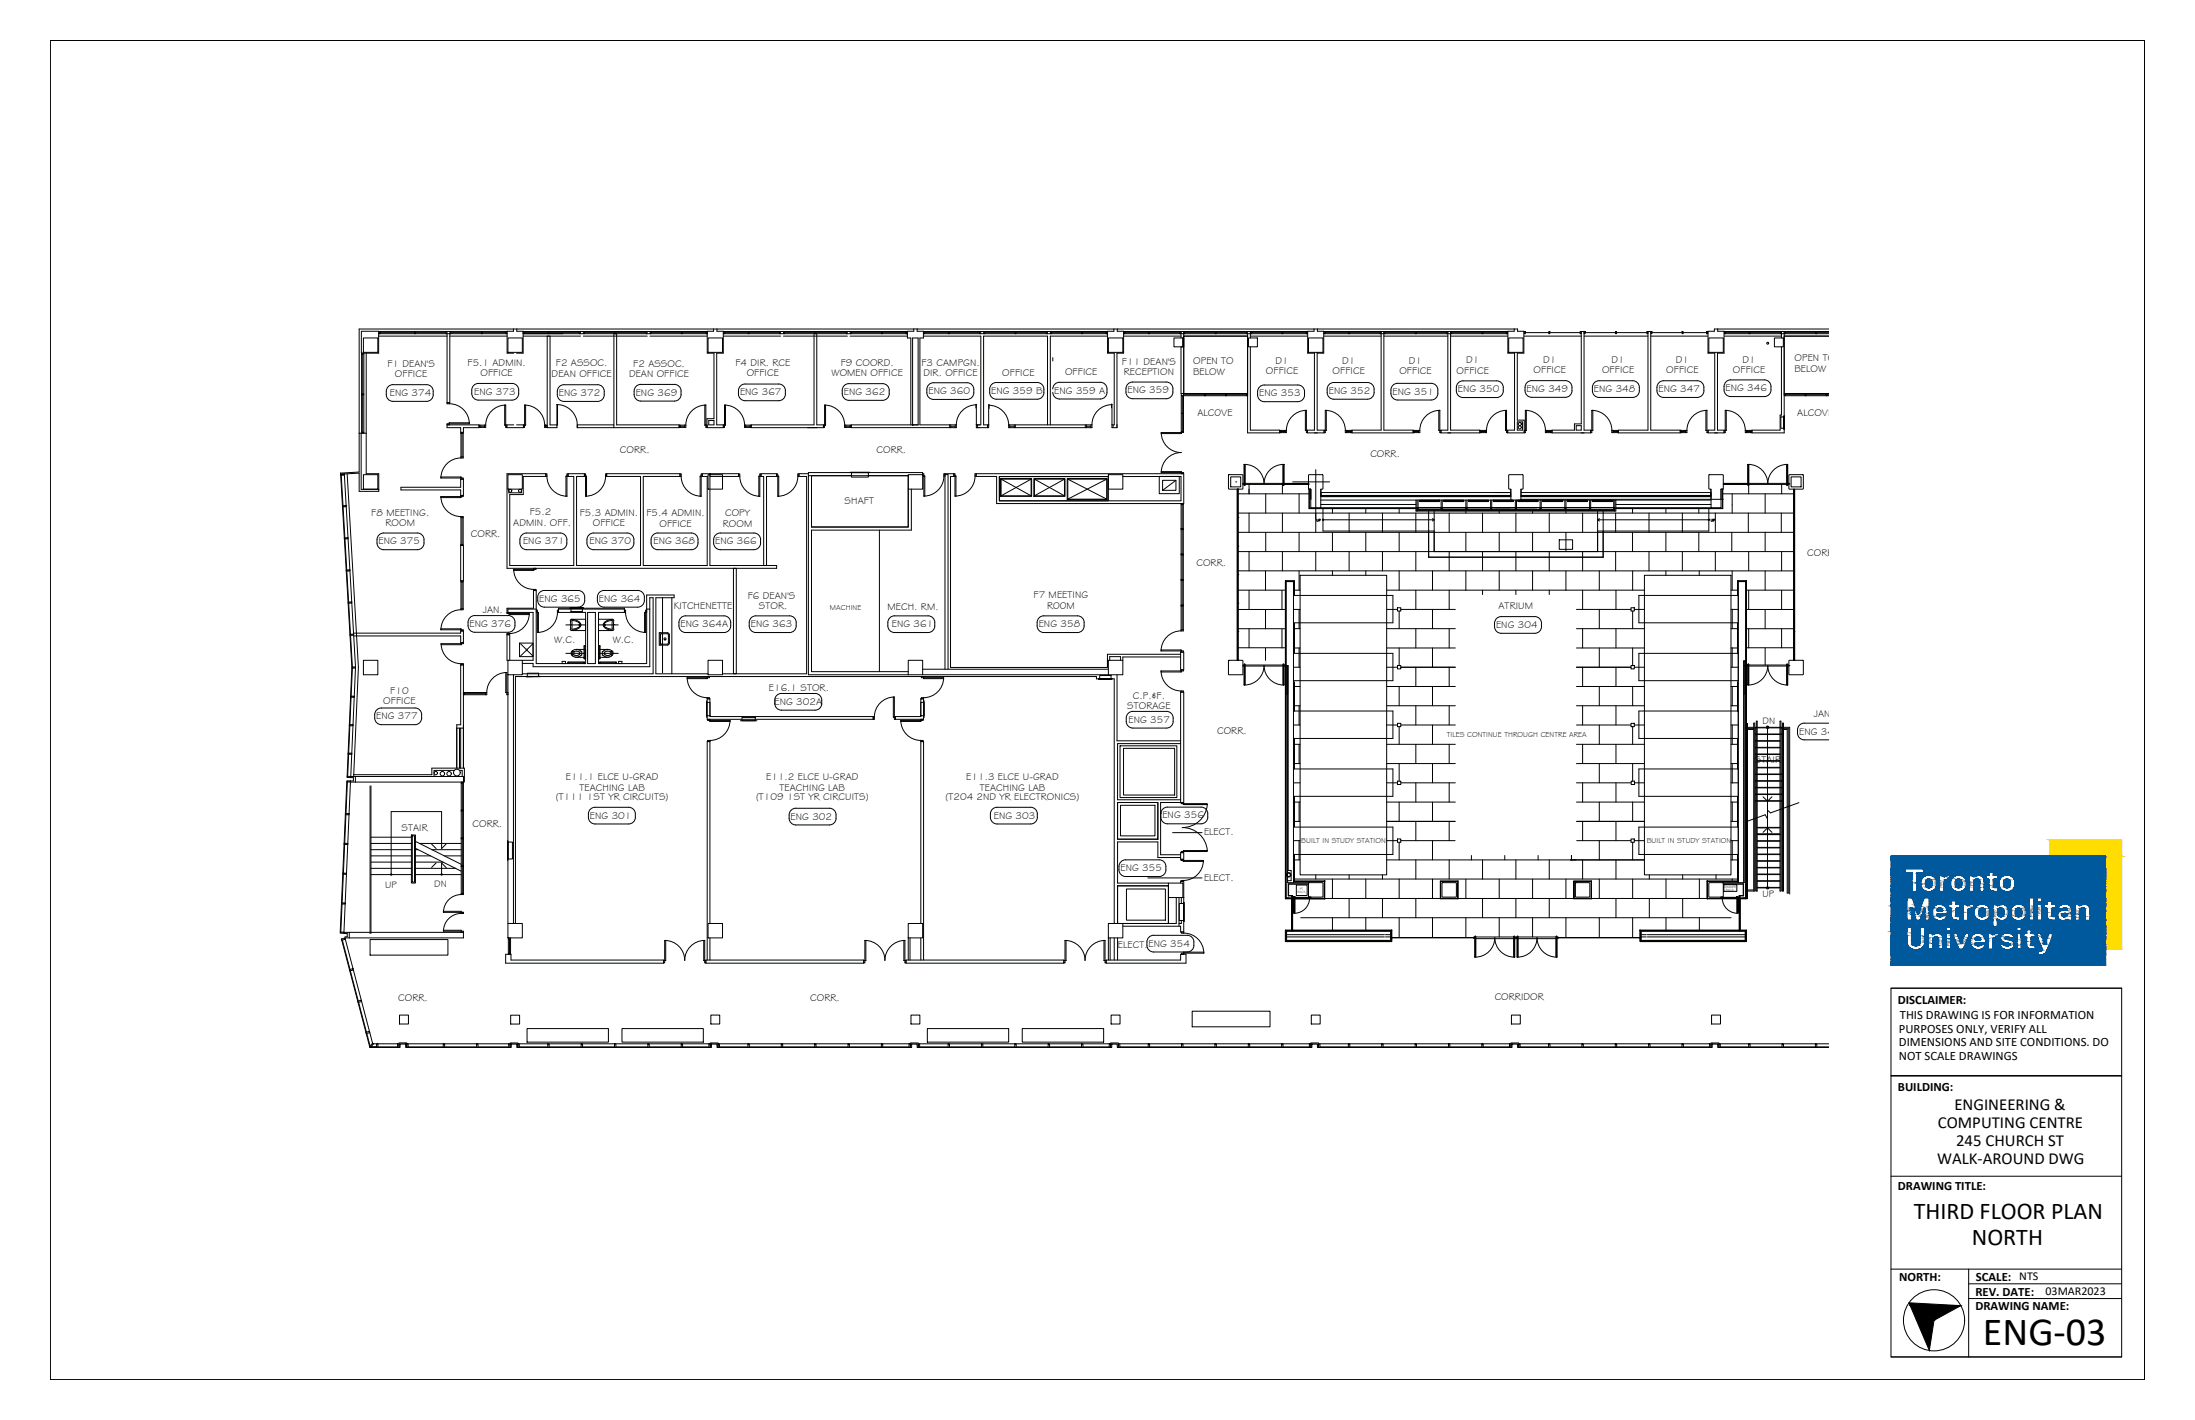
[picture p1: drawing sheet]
<svg xmlns="http://www.w3.org/2000/svg" width="432mm" height="279mm" viewBox="0 0 432 279" stroke-linecap="round" stroke-linejoin="round" font-family="sans-serif">
<defs><g id="words">
<text font-size="7.9" x="390.1" y="264.7">ENG-03</text>
<g font-size="4.7">
<text x="376.5" y="239.9">THIRD FLOOR PLAN</text>
<text x="387.9" y="244.9">NORTH</text>
</g>
<g font-size="3.3">
<text x="384.5" y="218.5">ENGINEERING &amp;</text>
<text x="381.2" y="222">COMPUTING CENTRE</text>
<text x="384.8" y="225.5">245 CHURCH ST</text>
<text x="381.1" y="229.1">WALK-AROUND DWG</text>
</g>
<g font-size="3.1">
<text x="257.9" y="103.7">UP</text>
<text x="335.5" y="103.7">UP</text>
</g>
<g font-size="2.5">
<text x="373.3" y="197.5">DISCLAIMER:</text>
<text x="373.5" y="203.2">PURPOSES ONLY, VERIFY ALL</text>
<text x="373.7" y="200.5">THIS DRAWING IS FOR INFORMATION</text>
<text x="373.5" y="205.8">DIMENSIONS AND SITE CONDITIONS. DO</text>
<text x="373.5" y="208.5">NOT SCALE DRAWINGS</text>
<text x="373.3" y="214.8">BUILDING:</text>
<text x="373.3" y="234.2">DRAWING TITLE:</text>
<text x="373.6" y="252">NORTH:</text>
<text x="388.6" y="254.9">REV. DATE:</text>
<text x="388.6" y="257.7">DRAWING NAME:</text>
<text x="388.7" y="252">SCALE: NTS</text>
</g>
<text font-size="2.4" x="402.4" y="254.9">03MAR2023</text>
<g font-size="2">
<text x="144.7" y="71.9">F4 DIR. RCE</text>
<text x="165.4" y="72">F9 COORD.</text>
<text x="181.3" y="71.9">F3 CAMPGN.</text>
<text x="220.7" y="71.7">F11 DEAN'S</text>
<text x="234.7" y="71.6">OPEN TO</text>
<text x="250.9" y="71.6">D1</text>
<text x="264" y="71.6">D1</text>
<text x="277.2" y="71.6">D1</text>
<text x="288.4" y="71.5">D1</text>
<text x="303.6" y="71.4">D1</text>
<text x="317" y="71.4">D1</text>
<text x="329.7" y="71.4">D1</text>
<text x="342.8" y="71.4">D1</text>
<text x="353" y="71.1">OPEN TO</text>
<text x="76.2" y="72.2">F1 DEAN'S</text>
<text x="76.7" y="78">ENG 374</text>
<text x="77.7" y="74.2">OFFICE</text>
<text x="92" y="72">F5.1 ADMIN.</text>
<text x="93.3" y="77.7">ENG 373</text>
<text x="94.5" y="74.1">OFFICE</text>
<text x="108.5" y="74.1">DEAN OFFICE</text>
<text x="109.3" y="72.1">F2 ASSOC.</text>
<text x="109.9" y="77.9">ENG 372</text>
<text x="123.7" y="74.1">DEAN OFFICE</text>
<text x="124.6" y="72.1">F2 ASSOC.</text>
<text x="125.1" y="77.9">ENG 369</text>
<text x="145.6" y="77.8">ENG 367</text>
<text x="146.9" y="74">OFFICE</text>
<text x="163.6" y="74">WOMEN OFFICE</text>
<text x="166" y="77.7">ENG 362</text>
<text x="181.7" y="73.9">DIR. OFFICE</text>
<text x="182.6" y="77.5">ENG 360</text>
<text x="195" y="77.5">ENG 359 B</text>
<text x="197.2" y="74">OFFICE</text>
<text x="207.4" y="77.4">ENG 359 A</text>
<text x="209.5" y="73.9">OFFICE</text>
<text x="221.1" y="73.8">RECEPTION</text>
<text x="221.8" y="77.4">ENG 359</text>
<text x="234.7" y="73.8">BELOW</text>
<text x="247.7" y="78">ENG 353</text>
<text x="249" y="73.6">OFFICE</text>
<text x="261.4" y="77.5">ENG 352</text>
<text x="262.2" y="73.6">OFFICE</text>
<text x="273.9" y="77.7">ENG 351</text>
<text x="275.3" y="73.6">OFFICE</text>
<text x="286.5" y="73.6">OFFICE</text>
<text x="286.8" y="77.2">ENG 350</text>
<text x="300.3" y="77.1">ENG 349</text>
<text x="301.7" y="73.4">OFFICE</text>
<text x="313.6" y="77.1">ENG 348</text>
<text x="315.2" y="73.4">OFFICE</text>
<text x="326.3" y="77.1">ENG 347</text>
<text x="327.8" y="73.4">OFFICE</text>
<text x="339.4" y="77">ENG 346</text>
<text x="340.9" y="73.4">OFFICE</text>
<text x="353" y="73.3">BELOW</text>
<text x="235.6" y="81.8">ALC0VE</text>
<text x="353.6" y="81.9">ALCOVE</text>
<text x="122" y="89.1">CORR.</text>
<text x="172.4" y="89.1">CORR.</text>
<text x="269.6" y="90">CORR.</text>
<text x="73" y="101.5">F8 MEETING.</text>
<text x="104.2" y="101.4">F5.2</text>
<text x="114.1" y="101.5">F5.3 ADMIN.</text>
<text x="127.2" y="101.6">F5.4 ADMIN.</text>
<text x="142.6" y="101.6">COPY</text>
<text x="166.2" y="99.1">SHAFT</text>
<text x="74.5" y="107.1">ENG 375</text>
<text x="75.8" y="103.6">ROOM</text>
<text x="92.6" y="105.7">CORR.</text>
<text x="101" y="103.4">ADMIN. OFF.</text>
<text x="102.9" y="107.1">ENG 371</text>
<text x="116" y="107.1">ENG 370</text>
<text x="116.6" y="103.6">OFFICE</text>
<text x="128.6" y="107.1">ENG 368</text>
<text x="129.7" y="103.7">OFFICE</text>
<text x="140.7" y="107.1">ENG 366</text>
<text x="142.2" y="103.6">ROOM</text>
<text x="235.4" y="111.3">CORR.</text>
<text x="355.5" y="109.4">CORR.</text>
<text x="106.1" y="118.4">ENG 365</text>
<text x="117.8" y="118.4">ENG 364</text>
<text x="132.5" y="119.9">KITCHENETTE</text>
<text x="147.1" y="117.8">F6 DEAN'S</text>
<text x="149.3" y="119.9">STOR.</text>
<text x="174.6" y="119.9">MECH. RM.</text>
<text x="203.3" y="117.7">F7 MEETING</text>
<text x="206" y="119.8">R00M</text>
<text x="294.8" y="119.9">ATRIUM</text>
<text x="92.4" y="123.4">ENG 376</text>
<text x="95" y="120.7">JAN.</text>
<text x="133.9" y="123.4">ENG 364A</text>
<text x="147.7" y="123.4">ENG 363</text>
<text x="175.4" y="123.4">ENG 361</text>
<text x="204.3" y="123.4">ENG 358</text>
<text x="294.3" y="123.5">ENG 304</text>
<text x="109" y="126.6">W.C.</text>
<text x="120.5" y="126.6">W.C.</text>
<text x="76.8" y="136.5">F10</text>
<text x="151.2" y="135.9">E16.1 STOR.</text>
<text x="222.9" y="137.5">C.P.&amp;F.</text>
<text x="74" y="141.5">ENG 377</text>
<text x="75.4" y="138.5">OFFICE</text>
<text x="152.3" y="138.7">ENG 302A</text>
<text x="221.8" y="139.5">STORAGE</text>
<text x="222" y="142.2">ENG 357</text>
<text x="356.8" y="141.1">JAN.</text>
<text x="239.4" y="144.5">CORR.</text>
<text x="353.9" y="144.5">ENG 342</text>
<text x="111.3" y="153.5">E11.1 ELCE U-GRAD</text>
<text x="114" y="155.6">TEACHING LAB</text>
<text x="150.7" y="153.5">E11.2 ELCE U-GRAD</text>
<text x="153.4" y="155.6">TEACHING LAB</text>
<text x="190.1" y="153.5">E11.3 ELCE U-GRAD</text>
<text x="192.7" y="155.6">TEACHING LAB</text>
<text x="345.2" y="150.2">STAIR</text>
<text x="109.4" y="157.4">(T111 1ST YR CIRCUITS)</text>
<text x="116.1" y="161.1">ENG 301</text>
<text x="148.7" y="157.4">(T109 1ST YR CIRCUITS)</text>
<text x="155.5" y="161.3">ENG 302</text>
<text x="186" y="157.4">(T204 2ND YR ELECTRONICS)</text>
<text x="195.5" y="161.1">ENG 303</text>
<text x="228.7" y="161">ENG 356</text>
<text x="79" y="163.5">STAIR</text>
<text x="93" y="162.7">CORR.</text>
<text x="236.9" y="164.4">ELECT.</text>
<text x="220.4" y="171.4">ENG 355</text>
<text x="236.9" y="173.3">ELECT.</text>
<text x="219.9" y="186.5">ELECT.ENG 354</text>
<text x="78.3" y="196.9">CORR.</text>
<text x="159.4" y="197">CORR.</text>
<text x="294" y="196.8">CORRIDOR</text>
</g>
<g font-size="1.9">
<text x="346.7" y="142.5">DN</text>
<text x="75.7" y="174.7">UP</text>
<text x="85.4" y="174.6">DN</text>
<text x="346.7" y="176.5">UP</text>
</g>
<g font-size="1.5">
<text x="163.3" y="120">MACHINE</text>
<text x="284.6" y="145.1">TILES CONTINUE THROUGH CENTRE AREA</text>
<text x="256" y="165.9">BUILT IN STUDY STATION</text>
<text x="323.9" y="165.9">BUILT IN STUDY STATION</text>
</g>
<g font-size=".6">
<text x="255.3" y="175.7">RACK</text>
<text x="255.7" y="175.1">PT</text>
<text x="339.2" y="174.7">DIMMER</text>
<text x="339.5" y="175.3">RACK</text>
</g>
</g></defs>
<!-- layer: FLOOR -->
<path d="M232.9 66.1h12.5v11.3h-12.5zM359.8 66.1h-8.8v11.3h8.8M159.6 93.6h19.1v10.1h-19.1zM196.6 93.8h21.4v4.7h-21.4zM228 93.7h4v3.4h-4zM219.8 157.9h8v7.2h-8zM220.3 146.7h11.2v10.2h-11.2zM219.8 174.3h10v7.4h-10z" fill="none" stroke="#000" stroke-width=".2"/>
<!-- layer: Doors -->
<g fill="none" stroke="#000" stroke-width=".2">
<path d="M87.9 79.2h.5v.2h-.5zM88.4 79.4a3.9 3.9 0 0 1 3.9 4M99.3 79.7h.2v4.4h.2v-.4h-.4zM99.5 79.7a3.9 3.9 0 0 0-4 3.9M103.2 79.7h.2v4h-.4v.4h.2zM103.2 79.7a3.9 3.9 0 0 1 3.9 3.9M138.7 79.7h.2v4.4h.2v-.4h-.4zM138.9 79.7a3.9 3.9 0 0 0-4 3.9M142.5 79.7h.2v4h-.4v.4h.2zM142.5 79.7a3.9 3.9 0 0 1 4 3.9M162.2 79.7h.2v4h-.4v.4h.2zM162.2 79.7a3.9 3.9 0 0 1 4 3.9"/>
<path d="M192.1 79.7a3.9 3.9 0 0 0-4 3.9M194.5 79.7a3.9 3.9 0 0 1 3.9 4M218.8 79.6a3.9 3.9 0 0 0-4 4M232.6 77.9v7M86.7 93.9h4v.4h.4v-.2h-4.4zM86.7 97.7h4.4v-.2h-.4v.4h-4zM86.7 97.7a3.9 3.9 0 0 0 4 3.9M87.9 83.4v.2h.5v-.4h3.9v.2zM90.7 89.9h.4v.2h-.4zM90.7 90.1a3.9 3.9 0 0 0-4 3.9M95.3 83.7h.2v.4h-.2zM107.1 83.7h.3v.4h-.3z"/>
<path d="M107.4 93.3h.2v.4h-.2zM107.6 93.7a3.9 3.9 0 0 0 3.9 3.9M111.5 93.3v4.3h-.2v-3.9h.4v-.4zM115 93.3v.4h.4v3.9h-.2v-4.3zM119.1 93.3h.2v.4h-.2zM119.1 93.7a3.9 3.9 0 0 1-3.9 3.9M133.8 93.3h.2v.4h-.2zM134 93.7a3.9 3.9 0 0 0 3.9 3.9M134.7 83.7h.2v.4h-.2zM137.9 93.3v4.3h-.2v-3.9h.4v-.4zM146.5 83.7h.2v.4h-.2zM152.8 93.3v.4h.4v3.9h-.2v-4.3z"/>
<path d="M156.9 93.3h.3v.4h-.3zM157 93.7a3.9 3.9 0 0 1-4 3.9M166.1 83.7h.3v.4h-.3zM181.5 93.2v.5h.4v3.9h-.2v-4.4zM185.7 93.2h.2v.5h-.2zM185.7 93.7a3.9 3.9 0 0 1-4 3.9M187.6 93.2v.5h.5v3.9h-.2v-4.4zM191.8 93.2h.2v.5h-.2zM191.8 93.7a3.9 3.9 0 0 1-3.9 3.9M192 80.3l.1-.7v4M194.6 80.4l-.1-.7v4M218.7 80.2v-.7v4.1"/>
<path d="M228.4 85.1a3.9 3.9 0 0 0 4 3.9M228.4 85.1h4.4v-.2h-.4v.4h-4zM228.4 92.8h4v.4h.4v-.2h-4.4zM232.4 89a3.9 3.9 0 0 0-4 4M244.5 95.2h.1M244.7 91.4h.2v4.1h-.2zM244.8 91.4l.1 4.1zM244.8 91.4a3.8 3.8 0 0 1 3.9 3.8 3.8 3.8 0 0 1 3.8-3.8M252.4 91.4h.2v4.1h-.2zM252.5 91.4v4.1zM252.8 95.2h.1M252.8 84.7h.3v.4h-.3z"/>
<path d="M256.8 80.8h.2v4.3h.2v-.4h-.4zM257 80.7a3.9 3.9 0 0 0-3.9 4M260.7 80.8h.2v3.9h-.4v.4h.2zM260.7 80.7a3.9 3.9 0 0 1 4 4M264.6 84.7h.3v.4h-.3zM279.1 84.7h.2v.4h-.2zM283 80.8h.2v4.3h.3v-.4h-.5zM283.2 80.7a3.9 3.9 0 0 0-3.9 4M292.2 84.7h.2v.4h-.2zM296.2 80.8h.2v4.3h.2v-.4h-.4zM296.4 80.7a3.9 3.9 0 0 0-4 4M300.1 80.8h.2v3.9h-.5v.4h.3z"/>
<path d="M300.1 80.7a3.9 3.9 0 0 1 3.9 4M304 84.7h.2v.4h-.2zM313.1 80.8h.2v3.9h-.4v.4h.2zM313.1 80.7a3.9 3.9 0 0 1 4 4M317.1 84.7h.2v.4h-.2zM331.6 84.7h.3v.4h-.3zM335.6 80.8h.2v4.3h.2v-.4h-.4zM335.8 80.7a3.9 3.9 0 0 0-3.9 4M339.4 80.8h.2v3.9h-.4v.4h.2zM339.4 80.7a3.9 3.9 0 0 1 3.9 4M343.3 84.7h.2v.4h-.2zM343.6 95.2h.1"/>
<path d="M343.8 91.4h.2v4.1h-.2zM343.9 91.4l.1 4.1zM343.9 91.4a3.8 3.8 0 0 1 3.9 3.8 3.8 3.8 0 0 1 3.8-3.8M351.5 91.4h.2v4.1h-.2zM351.5 91.4l.1 4.1zM351.9 95.2h.1M90.7 101.6h.4v.3h-.4zM90.7 119.8h.4v.2h-.4zM90.7 120a3.9 3.9 0 0 0-4 3.9M101.1 112a3.9 3.9 0 0 0 3.9 4M101.1 112h4.3v-.2h-.4v.4h-3.9zM105 116h.4v.2h-.4z"/>
<path d="M86.7 123.7h4v.4h.4v-.2h-4.4zM86.8 126.6a3.9 3.9 0 0 0 3.9 4M86.8 126.7h4.4v-.3h-.5v.5h-3.9zM90.7 130.6h.5v.2h-.5zM91.2 136.3h.2v.4h-.2zM91.4 136.5h4.1M95.5 136.3h.3v.4h-.3zM99.5 132.3h.2v4.4h.2v-.4h-.4zM99.7 132.3a3.9 3.9 0 0 0-3.9 4M99.7 120.5v.2h4.4v.2h-3.9v-.4zM99.7 124.7h.5v.2h-.5zM104.1 120.7a3.9 3.9 0 0 1-3.9 4"/>
<path d="M105.5 120.1v.4h.4v3.9h-.2v-4.3zM109.7 120.1h.2v.4h-.2zM109.7 120.5a3.9 3.9 0 0 1-4 3.9M122.8 120.1h.3v.4h-.3zM123.1 120.5a3.9 3.9 0 0 0 3.9 3.9M127 120.1v4.3h-.2v-3.9h.4v-.4zM135.2 133.3a3.9 3.9 0 0 0 3.9 4M135.2 133.3h4.4v-.2h-.5v.4h-3.9zM139.1 137.3h.5v.2h-.5zM175.7 137.2h.2v4.3h.2v-.4h-.4zM175.9 137.1a3.9 3.9 0 0 0-3.9 4M181.3 133.1v.2h4.3v.2h-3.9v-.4z"/>
<path d="M181.3 137.3h.4v.2h-.4zM185.6 133.3a3.9 3.9 0 0 1-3.9 4M228.4 127.9h3.9v.4h.5v-.2h-4.4zM228.4 132h4.4v-.2h-.5v.4h-3.9zM228.4 132a3.9 3.9 0 0 0 4 4M232.3 123.9h.5v.2h-.5zM232.3 136h.5v.2h-.5zM232.4 124.1a3.9 3.9 0 0 0-4 4M244.5 131h.1M244.7 130.7h.2v4.1h-.2zM244.8 130.7l.1 4.1zM244.8 134.8a3.8 3.8 0 0 0 3.9-3.8 3.8 3.8 0 0 0 3.8 3.8"/>
<path d="M252.4 130.7h.2v4.1h-.2zM252.5 130.7v4.1zM252.8 131h.1M343.6 131h.1M343.8 130.7h.2v4.1h-.2zM343.9 130.7l.1 4.1zM343.9 134.8a3.8 3.8 0 0 0 3.9-3.8 3.8 3.8 0 0 0 3.8 3.8M351.5 130.7h.2v4.1h-.2zM351.5 130.7l.1 4.1zM351.9 131h.1M139.2 141.5v.3h4.4v.2h-3.9v-.5zM139.2 145.7h.5v.2h-.5z"/>
<path d="M143.6 141.7a3.9 3.9 0 0 1-3.9 4M171.8 141.1h.2v.4h-.2zM177.2 141.8h4.4v-.3h-.5v.5h-3.9zM177.2 141.7a3.9 3.9 0 0 0 3.9 4M181.1 145.7h.5v.2h-.5zM232.3 157.9h.5v.2h-.5zM232.8 158.1h4.7v.2h-4.7zM237.5 158.3a4.9 4.9 0 0 1-4.9 4.5 4.9 4.9 0 0 1 4.9 4.5M87.2 179.3h3.5v.4h.5v-.2h-4zM90.7 175.8h.5v.2h-.5zM90.7 176a3.5 3.5 0 0 0-3.5 3.5M90.7 179.7a3.5 3.5 0 0 0-3.5 3.5"/>
<path d="M232.3 167.5h.5v.3h-.5zM232.3 169.1v.2h4.4v.2h-3.9v-.4zM232.3 173.2h.5v.3h-.5zM232.8 167.4h4.7v.1h-4.7zM236.7 169.3a3.9 3.9 0 0 1-3.9 3.9M254.3 176.8h3.3zM254.3 176.6h3.3v.2h-3.3zM254.5 176.4l.1 3.3zM254.6 176.4h.2v3.3h-.2zM257.5 176.5v.1M257.6 176.5v.1M257.6 176.8a3 3 0 0 1-2.8 2.9"/>
<path d="M338.8 176.8h3.3zM338.8 176.6h3.3v.2h-3.3zM338.8 176.8a3 3 0 0 0 2.9 2.9M338.8 176.5v.1M338.9 176.5v.1M341.7 176.4h.2v3.3h-.2zM341.9 176.4v3.3zM87.2 183h3.5v.5h.5v-.3h-4zM130.8 185h.2v4h-.5v.4h.3zM130.8 185a3.9 3.9 0 0 1 3.9 4 3.9 3.9 0 0 1 3.9-4M138.4 185h.2v4.4h.3v-.4h-.5zM170.1 185h.2v4h-.4v.4h.2z"/>
<path d="M170.1 185a3.9 3.9 0 0 1 4 4 3.9 3.9 0 0 1 3.9-4M177.8 185h.2v4.4h.2v-.4h-.4zM209.5 185h.2v4h-.4v.4h.2zM209.5 185a3.9 3.9 0 0 1 4 4 3.9 3.9 0 0 1 3.9-4M217.2 185h.2v4.4h.2v-.4h-.4zM232.4 183.4h.5v.2h-.5zM232.4 187.5v.3h.5v-.5h3.9v.2zM232.9 183.6a3.9 3.9 0 0 1 3.9 3.9M289.9 184.5h.1M290.1 184.2h.2v4.1h-.2zM290.2 184.2l.1 4.1zM290.2 188.3a3.8 3.8 0 0 0 3.9-3.8 3.8 3.8 0 0 0 3.8 3.8"/>
<path d="M297.8 184.2h.2v4.1h-.2zM297.8 184.2l.1 4.1zM298.2 184.5h.1M298.4 184.2h.2v4.1h-.2zM298.5 184.2l.1 4.1zM298.5 188.3a3.8 3.8 0 0 0 3.9-3.8 3.8 3.8 0 0 0 3.8 3.8M306.1 184.2h.2v4.1h-.2zM306.2 184.2v4.1zM306.5 184.5h.1"/>
<circle cx="244.8" cy="95.2" r=".02"/>
<circle cx="252.5" cy="95.2" r=".02"/>
<circle cx="343.9" cy="95.2" r=".02"/>
<circle cx="351.6" cy="95.2" r=".02"/>
<circle cx="244.8" cy="131" r=".02"/>
<circle cx="252.5" cy="131" r=".02"/>
<circle cx="343.9" cy="131" r=".02"/>
<circle cx="351.6" cy="131" r=".02"/>
<circle cx="254.6" cy="176.7" r=".03"/>
<circle cx="341.8" cy="176.7" r=".03"/>
<circle cx="290.2" cy="184.5" r=".02"/>
<circle cx="297.9" cy="184.5" r=".02"/>
<circle cx="298.5" cy="184.5" r=".02"/>
<circle cx="306.2" cy="184.5" r=".02"/>
</g>
<!-- layer: WALLS -->
<g fill="none" stroke="#000" stroke-width=".2">
<path d="M71.1 65.2h3.4v4.3h-3.4zM87.9 65.7v13.5h.6v-13.5M101.1 69.5h-1.3v-4.3h1.2v-.5h.7v.5h1.2v4.3h-1.3M114.2 65.2h.6M127.3 65.2h.6M139.1 65.2h1.3v-.5h.6v.5h1.3v4.3h-1.3v14.1h1.3v.5h-3.2v-1.7h1.4v-12.9h-1.4zM153.6 65.2h.5M160.1 65.6v18h-12.3v.5h14.2v-.5h-1.3v-18M166.7 65.2h.5M192.9 65.2h.6M206.1 65.2h.5M219.2 69.5h-1.3v-4.3h1.2v-.5h.7v.5h1.2v4.3h-1.3"/>
<path d="M232.3 66.5v-1.3h.6l-.1 3M232.7 66.5h.2v10.9h-.6v-9.2h.4zM245.4 65.7v19.5h6.3v-.6h-5.7M245.4 65.2h.6M246 65.2v1.3M246 68.2v16.4M258.6 69.5h-1.4v-4.3h1.3v-.5h.7v.5h1.2v4.3h-1.3M258.6 69.3v15.3h-1.4v.6h3.3v-.6h-1.4v-15.3M271.7 65.2h.5v19.4h5.8v.6h-12v-.6h5.7zM284.8 65.2h.6v19.4h5.7v.6h-7.6v-.6h1.3zM297.9 69.3v15.3h-1.3v.6h3.2v-2.5h-1.3v-13.2h1.3v-4.3h-1.3v-.5h-.6v.5h-1.3v4.3h1.3M311.1 65.2h.5v19.4h1.3v.6h-7.6v-.6h4.4v-1.2h1.4z"/>
<path d="M324.2 65.2h.5v19.4h5.8v.6h-12.1v-.6h5.8zM336 65.2h1.2v-.5h.7v.5h1.3v4.3h-1.3v15.1h1.3v.6h-3.2v-.6h1.3v-15.1h-1.3zM350.4 66.5v-1.3h.6v20h-6.4v-.6h5.6v-2.9h.2v-13.5M70.7 92.9l-3.7 .2v.2l3.7-.2M71 85.2h1v8h2.5v3.2M78.9 95.9h11.7v-1.6h.6v3.2h-.6v-1.1h-11.7zM87.9 83.6h6.3v.5h-3v1h-.6v-1h-2.7zM99.7 93.2h7.7v.5h-4.5v3.6h-2.6v14h12.6v-17.6h-1.2v-.5h3.3v.5h-1.6v17.6h12.6v-17.6h-6.7v-.5h14.5v.5h-7.3v17.6h12.6v-17.6h-1v-.5h1.6v18.1h13.1v.5h-53.1zM100.1 96.2v.8h2.5v-.8M101.1 83.6h-1.4v.5h3.3v-.5h-1.4M120.8 83.6v-17.9h.5v17.9h12.3v.5h-12.8M139.4 82.7h1.1v.9h-1.1z"/>
<path d="M159 93.2h-1.8v.5h1.5v38.9h-16.6M179.4 83.6h.1M185.9 93.4v-.2h1.7v.5h-.6v37.6h30.9v-2.6h14.4M186.8 83.6h-5.8v-17.1h.7v-1.3h-1.3v-.5h-.6v.5h-1.3v1.3h.7v17.1h-11.7v.5h19.3M192 93.2h40.9v5.9h-36.8v-5.4h-4.1zM192.1 84.1h.6M192.1 83.6h.6M218 93.8h-21.4v4.7h35.7v-4.8l-11.4 .1M259.8 97.7h37.4M298.5 83h1v1.6h-1zM299.2 97.7h37.4M310.1 83.8h1v.8h-1z"/>
<path d="M90.6 107.3h.6v7h-.6zM105.5 119.8v-3.6h-.6v3.5h-5.2v.8M109.9 119.8v-.1h12.9v.1M127.2 119.8v-2.7h5.4v.5h-3.6v15h10.3M127.8 119.8v-2.2h.7v15h-25.7M69.5 124.6h21.1v-.5h.6v2.3h-.6v-1.3h-21M90.6 130.8h.1M90.6 130.8h.6v12.5h-1.3M90.6 130.8v11.8h-.7M99.9 129.9h-.2v-5h.6v5M139.1 137.5h.6v3.5h32.1v.5h-32.7zM218.3 129.9v-.7h2.1v.7"/>
<path d="M219.7 132.8v13h12.6M232.3 129.3h-11.4v.6M253.3 131v42.3M253.3 136.7v-5.7h-.3v45.7h1.2M343.1 131h.3M343.1 136.7v-6.6h.3v46.6h-1.2M343.1 130.1v43.6h-.1M68.9 153.9h1M69 153h.5v.7h-.6M69 152.8h.9M69.6 152.8v-.4h15.4v-1.3h6.4v2.8M85.4 151.6h3.9"/>
<path d="M85.4 151.6v1.2M90.4 151.6h.5v1.2M176.1 141h5v-3.5h.6v4h-5.6zM219.8 157.9h8v7.2h-8zM228.3 160h.1M232.3 157.9h-4v10.3h4M232.3 146.3h-12.5v11.1h12.5M353.9 157.9l-5.6 2-.6-.5v1.7l-.5-.8-3.4 1.3M229.8 174.3h-10v7.4M229.8 176.6v5.1M231.4 176.6v5.1h-10.5M231.9 176.6v5.6"/>
<path d="M232.3 168.7h-4.5v-3h-8v8.1h10M232.4 176.6v1.2M232.9 176.6v6.8h-.6v-1.2h-11.4M254 176.3h.2v.4h-.2h.2v-.4zM254.5 169v4.7h3M257.4 174h-3.9v2.2h.8v.5M257.4 173.9h-4v2.4h.8M339 173.9h4v2.4h-.8M339 174h3.9v2.2h-.8v.5M342 169v4.7h-3.1M342.2 176.3h.2h-.2v.4h.2h-.2zM67.6 183.7h.7v.6h-.4"/>
<path d="M67.7 183.5h1M67.9 184.5h.8M101.4 181.7v-48.6h114.3v.5h3.5v48.1M139.7 181.8v-35.9h-.6v43M139.7 184.6v4.3M178.7 184.5v4.4M179 184.5v4.4M181.1 181.7v-35.8h.6v43M181.1 184.5v4.4M218 184.5v4.4M218.4 184.5v4.4M219.2 184.5v4.4"/>
<path d="M219.8 184.5v4.4M232.4 181.1v.6h-.5M253 183.2h20.6v1.9h-20.6zM253.1 183.2h20.5v1.8h-20.5zM253.1 184.4h19.2M253.1 183.9h19.2M272.6 184.4h1M272.6 183.9h1M322.8 183.2h20.6v1.9h-20.6zM322.8 183.2h20.5v1.8h-20.5zM322.8 184.4h1.1M322.8 183.9h1.1"/>
<path d="M324.1 184.4h19.2M324.1 183.9h19.2M78.5 205.2h1.5v.9h-.2v-.7h-1.1v.7h-.2zM100.4 205.2h1.5v.9h-.2v-.7h-1.1v.7h-.2zM139.7 205.2h1.6v.9h-.3v-.7h-1v.7h-.3zM179.1 205.2h1.5v.9h-.2v-.7h-1.1v.7h-.2zM218.5 205.2h1.5v.9h-.2v-.7h-1.1v.7h-.2zM257.9 205.2h1.5v.9h-.2v-.7h-1.1v.7h-.2zM297.2 205.2h1.6v.9h-.3v-.7h-1.1v.7h-.2zM336.6 205.2h1.5v.9h-.2v-.7h-1.1v.7h-.2z"/>
</g>
<!-- layer: Windows -->
<g fill="none" stroke="#000" stroke-width=".2">
<path d="M71.1 69.5h.5v.2h-.5zM71.1 77.5h.5v.2h-.5zM71.1 69.6v15.6M71.3 77.7l.1 7.3M71.4 69.7v7.8M71.6 69.6v15.6M72 69.5v15.7M74.5 65.7h25.3M74.5 66.1h13.5M74.6 65.2h.2v.5h-.2zM74.6 65.2h25.2M74.8 65.4h6.7"/>
<path d="M81.5 65.2h.3v.5h-.3zM81.8 65.4h5.9M87.7 65.2h.2v.5h-.2zM88.5 65.2h.2v.5h-.2zM88.5 66.1h11.3M88.7 65.4h6M94.7 65.2h.2v.5h-.2zM94.9 65.4h4.6M99.5 65.2h.2v.5h-.2zM101 64.7h-30.3v20.5M101.7 64.7h38.7M102.9 65.2h.2v.5h-.2z"/>
<path d="M102.9 65.7h36.2M102.9 66.1h11.3M102.9 65.2h36.2M103.1 65.4h4.7M107.8 65.2h.2v.5h-.2zM108 65.4h6M114 65.2h.2v.5h-.2zM114.7 66.1h12.6M114.8 65.2h.2v.5h-.2zM115 65.4h5.9M120.9 65.2h.2v.5h-.2zM121.1 65.4h6"/>
<path d="M127.1 65.2h.2v.5h-.2zM127.9 66.1h11.2M127.9 65.2h.2v.5h-.2zM128.1 65.4h5.9M134 65.2h.2v.5h-.2zM134.2 65.4h4.7M138.9 65.2h.2v.5h-.2zM141 64.7h38.8M142.4 65.2h.2v.5h-.2zM142.4 65.7h36M142.4 66.1h11.2M142.4 65.2h36"/>
<path d="M142.6 65.4h4.6M147.2 65.2h.2v.5h-.2zM147.4 65.4h5.9M153.3 65.2h.3v.5h-.3zM154.1 66.1h12.6M154.1 65.2h.2v.5h-.2zM154.3 65.4h6M160.3 65.2h.2v.5h-.2zM160.5 65.4h6M166.5 65.2h.2v.5h-.2zM167.2 66.1h11.2M167.2 65.2h.3v.5h-.3z"/>
<path d="M167.5 65.4h5.9M173.4 65.2h.2v.5h-.2zM173.6 65.4h4.6M178.2 65.2h.2v.5h-.2zM180.4 64.7h38.7M181.7 65.2h.2v.5h-.2zM181.7 65.7h36.1M181.7 66.1h11.2M181.7 65.2h36.1M181.9 65.4h4.7M186.6 65.2h.2v.5h-.2zM186.8 65.4h5.9"/>
<path d="M192.7 65.2h.2v.5h-.2zM193.5 65.2h.2v.5h-.2zM193.5 66.1h12.6M193.7 65.4h6M199.7 65.2h.2v.5h-.2zM199.9 65.4h5.9M205.8 65.2h.3v.5h-.3zM206.6 66.1h11.2M206.6 65.2h.2v.5h-.2zM206.9 65.4h5.9M212.8 65.2h.2v.5h-.2zM213 65.4h4.6"/>
<path d="M217.6 65.2h.2v.5h-.2zM219.8 64.7h38.7M221.1 65.2h.2v.5h-.2zM221.1 65.7h36.1M221.1 66.1h11.2M221.1 65.2h36.1M221.3 65.4h4.6M225.9 65.2h.2v.5h-.2zM226.1 65.4h6M232.1 65.2h.2v.5h-.2zM232.4 77.4h.4v.5h-.4zM232.8 77.4h12.4"/>
<path d="M232.8 77.9h12.4M232.8 77.6h4.1M232.9 65.2h.2v.5h-.2zM232.9 66.1h12.5M233.1 65.4h5.9M236.9 77.4h.3v.5h-.3zM237.2 77.6h3.9M239 65.2h.3v.5h-.3zM239.3 65.4h5.9M241.1 77.4h.2v.5h-.2zM241.3 77.6h3.9M245.2 77.4h.2v.5h-.2z"/>
<path d="M245.2 65.2h.2v.5h-.2zM246 66.1h11.2M246 65.2h.2v.5h-.2zM246.2 65.4h5.9M252.1 65.2h.3v.5h-.3zM252.4 65.4h4.6M257 65.2h.2v.5h-.2zM259.2 64.7h38.7M260.5 65.2h.2v.5h-.2zM260.5 65.7h36.1M260.5 66.1h11.2M260.5 65.2h36.1"/>
<path d="M260.7 65.4h4.6M265.3 65.2h.2v.5h-.2zM265.5 65.4h6M271.5 65.2h.2v.5h-.2zM272.2 66.1h12.6M272.2 65.2h.3v.5h-.3zM272.5 65.4h5.9M278.4 65.2h.2v.5h-.2zM278.6 65.4h6M284.6 65.2h.2v.5h-.2zM285.4 66.1h11.2M285.4 65.2h.2v.5h-.2z"/>
<path d="M285.6 65.4h5.9M291.5 65.2h.2v.5h-.2zM291.7 65.4h4.6M296.3 65.2h.3v.5h-.3zM299.8 65.2h.3v.5h-.3zM299.8 66.1h11.3M300.1 65.4h4.6M304.7 65.2h.2v.5h-.2zM304.9 65.4h5.9M310.8 65.2h.3v.5h-.3zM311.6 65.2h.2v.5h-.2zM311.6 66.1h12.6"/>
<path d="M311.8 65.4h6M317.8 65.2h.2v.5h-.2zM318 65.4h6M324 65.2h.2v.5h-.2zM324.7 66.1h11.2M324.7 65.2h.3v.5h-.3zM325 65.4h5.9M330.9 65.2h.2v.5h-.2zM331.1 65.4h4.6M335.7 65.2h.2v.5h-.2zM337.9 64.7h21.9M339.2 65.2h.2v.5h-.2z"/>
<path d="M339.2 65.7h20.6M339.2 66.1h11.2M339.2 65.2h20.6M339.4 65.4h4.6M344 65.2h.3v.5h-.3zM344.3 65.4h5.9M350.2 65.2h.2v.5h-.2zM351 77.4h.2v.5h-.2zM351 65.2h.2v.5h-.2zM351 66.1h8.8M351.2 77.4h8.6M351.2 77.9h8.6"/>
<path d="M351.2 77.6h3.9M351.2 65.4h5.9M355.1 77.4h.2v.5h-.2zM355.3 77.6h3.9M357.2 65.2h.2v.5h-.2zM357.4 65.4h2.4M359.2 77.4h.2v.5h-.2zM359.4 77.6h.4M67 93.3h.7v.2h-.7zM67.1 93.5l2.2 37.7M67.4 99.5h.7v.2h-.7zM71.1 85h.5v.2h-.5z"/>
<path d="M90.7 85.1h.4v.2h-.4zM90.7 85.3v4.6M90.9 85.3v4.6M91.1 85.3v4.6M94.2 83.7h.2v.4h-.2zM94.4 83.9h.9M94.4 84.1h.9M94.4 83.7h.9M133.6 83.7h.2v.4h-.2zM133.8 83.9h.9M133.8 84.1h.9M133.8 83.7h.9"/>
<path d="M146.7 83.9h.9M146.7 84.1h.9M146.7 83.7h.9M147.6 83.7h.2v.4h-.2zM166.4 83.9h.8M166.4 84.1h.8M166.4 83.7h.8M167.2 83.7h.3v.4h-.3zM232.3 99.1h.5v.2h-.5zM232.6 99.3v4.7M243.4 96.2v33.7M243.4 96.3l.1 33.6z"/>
<path d="M243.6 96.2v33.7M244.5 95.1h12.9M244.5 95.3h12.9M251.7 84.7h.3v.4h-.3zM252 84.7h.8M252 85.1h.8M252 84.9h.8M252.8 95.2l4.6 .1zM264.9 84.7h.8M264.9 85.1h.8M264.9 84.9h.8M265.7 84.7h.3v.4h-.3z"/>
<path d="M278 84.7h.2v.4h-.2zM278.2 84.7h.9M278.2 85.1h.9M278.2 84.9h.9M291.1 84.7h.2v.4h-.2zM291.3 84.7h.9M291.3 85.1h.9M291.3 84.9h.9M304.2 84.7h.9M304.2 85.1h.9M304.2 84.9h.9M305.1 84.7h.2v.4h-.2z"/>
<path d="M317.3 84.7h.9M317.3 85.1h.9M317.3 84.9h.9M318.2 84.7h.2v.4h-.2zM330.5 84.7h.3v.4h-.3zM330.8 84.7h.8M330.8 85.1h.8M330.8 84.9h.8M339 95.1h12.9M339 95.3h12.9M339 95.2l4.6 .1zM343.5 84.7h.9"/>
<path d="M343.5 85.1h.9M343.5 84.9h.9M344.4 84.7h.2v.4h-.2zM352.8 96.2v33.7M352.9 96.3l.1 33.6zM353 96.2v33.7M67.7 105.8h.8v.2l-.7 .1zM68.1 112.2l.7-.1v.2l-.7 .1zM68.5 118.5l.7-.1v.3h-.7zM90.7 107.1h.4v.2h-.4zM90.7 114.3h.4v.2h-.4zM90.7 101.9v5.2"/>
<path d="M90.7 114.5v5.3M90.9 101.9v5.2M90.9 114.5v5.3M91.1 101.9v5.2M91.1 114.5v5.3M232.3 114h.5v.2h-.5zM232.3 109h.5v.2h-.5zM232.3 104h.5v.2h-.5zM232.3 119h.5v.2h-.5zM232.6 104.2v4.8M232.6 109.2v4.8M232.6 114.2v4.8"/>
<path d="M232.6 119.2v4.7M68.8 124.8h.8v.2h-.7zM69 137h.7v.2h-.7zM69.1 137.2l-.3 5.4M69.2 131.2h.7v.3h-.7zM69.3 131.5l-.2 5.5M244.5 130.9h8.4M244.5 131.1h8.4M343.6 130.9h8.3M343.6 131.1h8.3M68.2 153.6l.8 .1-.1 .2-.7-.1zM68.3 152.7l.7 .1v.2h-.7z"/>
<path d="M68.3 153.9l-.2 6.2M68.5 148.2h.7v.2h-.7zM68.6 148.4l-.2 4.4M68.7 142.6h.7v.2h-.7zM68.8 142.8l-.2 5.4M90.7 159.4h.5v.2h-.5zM90.7 153.9h.5v.2h-.5zM91 154.1v5.3M91 159.6v5.2M67.2 177.6l.7 .1v.2h-.7zM67.3 177.9l-.3 5.5M67.4 171.8h.8v.2h-.8z"/>
<path d="M67.5 172l-.2 5.7M67.7 165.9l.7 .1v.2l-.7-.1zM67.8 166.2l-.2 5.6M68 160.1h.7v.2h-.8zM68.1 160.3l-.3 5.6M90.7 170.3h.5v.2h-.5zM90.7 164.8h.5v.3h-.5zM91 165.1v5.2M91 170.5v5.3M254.1 176.8l.1 6.2zM342.2 176.8l.1 6.2zM66.9 183.4h.8l-.1 .2h-.7z"/>
<path d="M67.2 184.7l.7-.1v.2l-.7 .2zM67.3 185l1.6 5.8M68.7 190.8l.7-.2 .1 .3-.7 .2zM68.9 191l1.6 6M70.4 197l.7-.2v.3l-.7 .2zM70.5 197.2l1.6 5.9M100 184.5h.4v.3h-.4zM100 187.5h.4v.3h-.4zM100.2 184.8v2.7M273.8 184.5h16.1zM306.5 184.5h16.1zM72 203.1l.7-.2v.3l-.6 .2z"/>
<path d="M72.2 203.3l.6 2.6M73 206h5.2M73.3 205.2l.2 .2-.6 .7h-.1l-.1-.1zM74.1 205.4h.2v.7h-.2zM78.2 205.4h.3v.7h-.3zM80 205.4h.3v.7h-.3zM80.3 206h6.9M87.2 205.4h.3v.7h-.3zM87.5 206h6.3M93.8 205.4h.2v.7h-.2zM94 206h6.1M100.1 205.4h.3v.7h-.3z"/>
<path d="M101.9 205.4h.3v.7h-.3zM102.2 206h5.6M107.8 205.4h.2v.7h-.2zM108 206h6.3M114.3 205.4h.3v.7h-.3zM114.6 206h6.3M120.9 205.4h.3v.7h-.3zM121.2 206h6.2M127.4 205.4h.3v.7h-.3zM127.7 206h6.3M134 205.4h.3v.7h-.3zM134.3 206h5.2"/>
<path d="M139.5 205.4h.2v.7h-.2zM141.3 205.4h.2v.7h-.2zM141.5 206h5.6M147.1 205.4h.3v.7h-.3zM147.4 206h6.3M153.7 205.4h.3v.7h-.3zM154 206h6.3M160.3 205.4h.2v.7h-.2zM160.5 206h6.3M166.8 205.4h.3v.7h-.3zM167.1 206h6.3M173.4 205.4h.3v.7h-.3z"/>
<path d="M173.7 206h5.1M178.8 205.4h.3v.7h-.3zM180.6 205.4h.3v.7h-.3zM180.9 206h5.6M186.5 205.4h.3v.7h-.3zM186.8 206h6.3M193.1 205.4h.2v.7h-.2zM193.3 206h6.3M199.6 205.4h.3v.7h-.3zM199.9 206h6.3M206.2 205.4h.3v.7h-.3zM206.5 206h6.3"/>
<path d="M212.8 205.4h.2v.7h-.2zM213 206h5.2M218.2 205.4h.3v.7h-.3zM220 205.4h.3v.7h-.3zM220.3 206h5.6M225.9 205.4h.3v.7h-.3zM226.2 206h6.2M232.4 205.4h.3v.7h-.3zM232.7 206h6.3M239 205.4h.3v.7h-.3zM239.3 206h6.3M245.6 205.4h.2v.7h-.2z"/>
<path d="M245.8 206h6.3M252.1 205.4h.3v.7h-.3zM252.4 206h5.2M257.6 205.4h.3v.7h-.3zM259.4 205.4h.3v.7h-.3zM259.7 206h5.6M265.3 205.4h.2v.7h-.2zM265.5 206h6.3M271.8 205.4h.3v.7h-.3zM272.1 206h6.3M278.4 205.4h.2v.7h-.2zM278.6 206h6.3"/>
<path d="M284.9 205.4h.3v.7h-.3zM285.2 206h6.3M291.5 205.4h.3v.7h-.3zM291.8 206h5.1M296.9 205.4h.3v.7h-.3zM298.8 205.4h.2v.7h-.2zM299 206h5.6M304.6 205.4h.3v.7h-.3zM304.9 206h6.3M311.2 205.4h.3v.7h-.3zM311.5 206h6.3M317.8 205.4h.2v.7h-.2z"/>
<path d="M318 206h6.3M324.3 205.4h.3v.7h-.3zM324.6 206h6.3M330.9 205.4h.3v.7h-.3zM331.2 206h5.1M336.3 205.4h.3v.7h-.3zM338.1 205.4h.3v.7h-.3zM338.4 206h5.6M344 205.4h.3v.7h-.3zM344.3 206h6.3M350.6 205.4h.2v.7h-.2zM350.8 206h6.3"/>
<path d="M357.1 205.4h.3v.7h-.3zM357.4 206h2.4"/>
</g>
<!-- layer: WINDOW2 -->
<g fill="none" stroke="#000" stroke-width=".2">
<path d="M232.4 77.9v7M232.8 77.9v7M67 93.1l2.2 38.1M67.7 93.3l2.2 37.9M68.3 93.2l2.2 38.1-.9 21.1M232.3 99.3v24.6M232.4 81.3h.4M232.8 99.3v24.6M69.2 131.4l-.9 21.4M69.9 131.4l-.9 21.4M91.4 136.3h4.1M91.4 136.7h4.1"/>
<path d="M68.2 153.8l-1.3 29.6M68.9 153.9l-1.2 29.6M90.7 154.1v21.7M91.2 154.1v21.7M67.2 184.7l5.6 21.4h5.4M67.9 184.6l5.4 20.8h4.9M100 184.8v2.7M100.4 184.8v2.7M80.3 206.1h19.8M80.3 205.4h19.8M102.2 206.1h37.3M102.2 205.4h37.3"/>
<path d="M141.5 206.1h37.3M141.5 205.4h37.3M180.9 206.1h37.3M180.9 205.4h37.3M220.3 206.1h37.3M220.3 205.4h37.3M259.7 206.1h37.2M259.7 205.4h37.2M299 206.1h37.3M299 205.4h37.3M338.4 206.1h21.4M338.4 205.4h21.4"/>
</g>
<!-- layer: STR-CONC -->
<g fill="none" stroke="#000" stroke-width=".2">
<path d="M71.5 66.5h2.8v2.8h-2.8zM99.9 66.5h2.9v2.8h-2.9zM139.3 66.5h2.8v2.8h-2.8zM179.5 66.5h1.1v17.1h-1.1zM218 66.5h2.9v2.8h-2.9zM230.9 66.5h1.8v1.7h-1.8zM245.6 66.5h1.8v1.7h-1.8zM257.4 66.5h2.9v2.8h-2.9zM296.8 66.5h2.8v2.8h-2.8zM336.2 66.5h2.8v2.8h-2.8zM349.1 66.5h1.7v1.7h-1.7zM71.5 93.4h2.8v2.8h-2.8z"/>
<path d="M99.9 93.4h2.9v2.8h-2.9zM139.3 93.4h2.8v2.8h-2.8zM178.7 93.4h2.8v2.8h-2.8zM218 93.4h2.9v2.8h-2.9zM241.7 93.5h2.8l-.1 2.7h-2.7zM242.1 93.8h2v2h-2zM257.4 93.5h2.9v2.6l-.5 .1v3.7h-1.9v-3.7l-.5-.1zM296.8 93.5h2.8v2.6l-.4 .1v2.2h-2v-2.2l-.4-.1zM336.2 93.4l2.8 .1v2.6l-.4 .1v3.7h-2v-3.7l-.4-.1zM351.9 93.5h2.9l-.1 2.7h-2.7zM352.3 93.8h2v2h-2zM71.5 129.9h2.8v2.9h-2.8z"/>
<path d="M99.9 129.9h2.9v2.9h-2.9zM99.9 132.8v48.9M101 132.8v48.9M139.3 129.9h2.8v2.9h-2.8zM178.7 129.9h2.8v2.9h-2.8zM181.5 132.8h36.5M181.5 131.7h36.5M218 129.9h2.9v2.9h-2.9zM241.7 129.9h2.7v2.9l-2.7-.1zM352 129.9h2.7v2.9l-2.8-.1zM69.9 152.8h21.3v1.1h-21.3zM229.8 173.8h2.9v2.8h-2.9z"/>
<path d="M257.4 173.8h2.9l-.1 2.7h-2.7zM283.7 173.8h2.8l-.1 2.7h-2.7zM309.9 173.8h2.8v2.7h-2.7zM336.2 173.8h2.8v2.6l-2.8 .1zM68.7 183.5h22.5v1h-22.5zM78.6 199.7h1.7v1.8h-1.7zM99.9 181.7h2.9v2.8h-2.9zM100.5 199.7h1.7v1.8h-1.7zM139.3 181.7h2.8v2.8h-2.8zM139.8 199.7h1.8v1.8h-1.8zM178.7 181.7h2.8v2.8h-2.8zM179.2 199.7h1.8v1.8h-1.8z"/>
<path d="M218 181.7h2.9v2.8h-2.9zM218.6 199.7h1.7v1.8h-1.7zM258 199.7h1.7v1.8h-1.7zM297.3 199.7h1.8v1.8h-1.8zM336.7 199.7h1.8v1.8h-1.8z"/>
</g>
<!-- layer: BLOCK -->
<g fill="none" stroke="#000" stroke-width=".2">
<path d="M159 93.6h8.5M159.6 93.6v10.1h19.1v-7.5M170.8 93.6h7.9M179.3 96.2v8.1h-19.7v27.8l19.1 .1M181.5 93.4v-.4h-22.5v39.8h19.7M253 114.4h1.5v59.3h-1.2v-.4h.7v-2h-.6v-40.3h-.4zM342 114.4h1.4v15.7h-.4v43.6h-1zM102.8 129.9h2.1v-9.4h-5v-.7h5.6v10.8h9.7v-10.1h-5.3v-.7h12.9v.7h-5.1v10.1h9.5v-10.8h.6v11.4h-22.9v-.7h-2.1M115.6 120.5h1.5v10.1h-1.5zM185.9 131.7v-38.3h.6v38.3M232.3 128.3v3.5h.6v-3.5M232.3 136.2h.6v21.7h-.6z"/>
<path d="M232.3 167.8h.6v1.3h-.6zM232.3 173.8v-.3h.6v3.1h-.2M99.5 187.8h1v1.1h30v.6h-31zM138.9 188.9h31v.6h-31zM178.2 188.9h31.1v.6h-31.1zM217.6 188.9h14.7v-1.1h1v1.7h-15.7z"/>
</g>
<!-- layer: SITE -->
<path d="M181.1 137.5h.1" fill="none" stroke="#000" stroke-width=".2"/>
<!-- layer: ROOMNO -->
<path d="M225.8 172.7h10.7M230.7 163.8h5.8" fill="none" stroke="#000" stroke-width=".2"/>
<!-- layer: MECH -->
<g fill="none" stroke="#000" stroke-width=".2">
<path d="M167.3 92.9h3.7M167.3 92.9v.1M167.5 93h3.3v.9h-3.3zM167.5 93h3.3M171 92.9v.1M196.8 94.2h6.1v3.5h-6.1zM196.9 94.3h5.9v3.3h-5.9zM196.9 94.3l5.9 3.3M202.8 94.3l-5.9 3.3M203.4 94.2h6.1v3.5h-6.1zM203.5 94.3h5.9v3.3h-5.9zM203.5 94.3l5.9 3.3"/>
<path d="M209.4 94.3l-5.9 3.3M209.9 94.2h7.9v4.1h-7.9zM210.1 94.3h7.6v3.9h-7.6zM210.1 94.3l7.6 3.9M217.7 94.3l-7.6 3.9M228.7 94.5h2.6v2h-2.6zM231.3 94.5l-2.6 2M112.2 122.1v1.7M112.2 122.9h.1M112.2 122.1l.2-.3h2.8v2.3h-2.8l-.2-.3M112.5 121.9a1.46 1.46 0 0 1 1.8 1.2l-.7 .7-1.1 .2M112.6 128.2h.1"/>
<path d="M112.6 128.1a.68 .68 0 0 0-.2 .8 .68 .68 0 0 0 .7 .4M112.6 128.1l.3 .2M112.7 128.2a.42 .42 0 0 0 0 .7M112.9 128.3h.1M112.9 128.3a.91 .91 0 0 1 1 0M113 127.8l-.4 .3M113.4 127.8h1.8v1.5h-2.1M113.4 127.8h.4M113.4 127.8h-.4M113.6 123.6l-.3 .1M113.8 127.8l.6 .4v.7l-.6 .3-.6 .1M113.9 128.8a1.03 1.03 0 0 1-1.1 0l-.2 .2"/>
<path d="M113.9 128.3l.1 .4M114 128.7l-.1 .1M114 123.3l-.4 .3M114 122.6a1.72 1.72 0 0 0-1.5-.4v1.6l.8-.1M114 122.6l.2 .5M114.1 123.2l-.1 .1M114.1 123.2h.1M114.2 123.1l-.1 .1M118.8 123.1h.1M118.8 123.1v.1M118.8 123.2h.1M118.9 123.2h.1"/>
<path d="M118.9 123.2l.7 .5M118.9 122.6l-.1 .5M118.9 128.7l.1 .1a1 1 0 0 0 1.1 0l.3 .2M119.1 127.8l-.6 .4v.7l.6 .3M119.1 129.2l.6 .1M119.5 127.8h-.4M119.5 127.8h.4M119.6 127.8h-1.9v1.5h2.2M119.6 123.7l.9 .1M120 127.8l.3 .2M120.1 128.3h.1M120.1 128.3a.66 .66 0 0 0-.8-.2 .66 .66 0 0 0-.4 .6"/>
<path d="M120.3 128.2a.41 .41 0 0 1 0 .7M120.3 128l.1 .1M120.4 128.1a.68 .68 0 0 1 .1 .8 .68 .68 0 0 1-.6 .4M120.4 128.1l-.3 .2M120.4 128.2h.1M120.4 121.9a1.46 1.46 0 0 0-1.7 1.2l.6 .7 1.1 .2M120.5 122.2v1.6M120.5 122.2l-.1-.1a2.19 2.19 0 0 0-1.5 .5M120.5 121.8h-2.8v2.3h2.8M120.5 121.8l.2 .2v1.8M120.7 123.8l-.2 .3M120.7 122.9h.1"/>
<path d="M129.7 124.5h1.6l.3 .2 .1 1.8-.2 .4h-1.8zM129.9 124.5v2.4M130 124.8h1.4v1.9h-1.4zM220.4 158.5h6.8v6h-6.8zM221 147.2h10.1v9.2h-10.1zM99.9 165.5v3.7zM99.9 165.7h.9v3.3h-.9zM99.9 165.7v3.3M221.6 174.9h7.7v6.1h-7.7zM232 177.8h.9v3.3h-.9zM232.9 177.8v3.3M232.9 177.6v3.7"/>
<path d="M232.9 177.6h.1M339.1 174.1h2.6v1.3h-2.6zM232.9 181.3h.1"/>
<circle cx="100.4" cy="96.6" r=".3"/>
<circle cx="102.3" cy="96.6" r=".3"/>
<circle cx="299" cy="83.4" r=".3"/>
<circle cx="299" cy="84.1" r=".3"/>
<circle cx="114" cy="123" r=".14"/>
<circle cx="118.9" cy="123" r=".14"/>
<circle cx="130.8" cy="125.7" r=".21"/>
<circle cx="85.7" cy="152.1" r=".33"/>
<circle cx="87" cy="152.2" r=".44"/>
<circle cx="88.3" cy="152.2" r=".44"/>
<circle cx="89.9" cy="152" r=".66"/>
<circle cx="253.5" cy="172.1" r=".44"/>
<circle cx="253.5" cy="172.1" r=".33"/>
</g>
<!-- layer: SPECWR -->
<path d="M110.6 130.1h.6v.5h-.6zM111.7 130.3l3.2-.1 .1 .4h-.1l-.1-.2h-2.9l-.2 .2zM114.9 127h.3v.2h-.2v2.3l.2 .1h-.3zM117.9 127.2v2.3M117.9 129.5l-.2 .1h.4M118 130.3l3.2-.1 .1 .4h-.2v-.2h-3l-.2 .2zM118 127.1v2.5M118.1 127.1l-.4-.1v.2h.2M121.7 130.1h.6v.5h-.6z" fill="none" stroke="#000" stroke-width=".2"/>
<!-- layer: CL -->
<path d="M111.3 123h3.9M111.3 128.6h3.9M117.7 123h3.9M117.7 128.6h3.9" fill="none" stroke="#000" stroke-width=".2"/>
<!-- layer: MILLWK -->
<path d="M132.2 117.6v15" fill="none" stroke="#000" stroke-width=".2"/>
<!-- layer: STAIRLINES -->
<g fill="none" stroke="#000" stroke-width=".2">
<path d="M72.8 154.6v29.1M73 154.6v29.1M343.8 143.1h1.2M345.2 143.2h.3M345.3 144.5h.2M345.3 153.7h.2M345.3 152.4h.2M345.3 153.6h.2M345.3 152.3h.2M345.3 144.4h.2M345.3 145.7h.2M345.3 147h.2"/>
<path d="M345.3 148.4h.2M345.3 148.5h.2M345.3 147.2h.2M345.3 145.8h.2M345.3 156.3h.2M345.3 155h.2M345.3 157.6h.2M345.3 157.5h.2M345.3 156.2h.2M345.3 154.9h.2M345.5 143.1h-.2v32.2M345.7 143.2h4.5"/>
<path d="M345.7 144.5h4.5M345.7 153.7h4.5M345.7 152.4h4.5M345.7 153.6h4.5M345.7 152.3h4.5M345.7 144.4h4.5M345.7 143.1h4.5M345.7 145.7h4.5M345.7 147h4.5M345.7 148.4h4.5M345.7 148.5h4.5M345.7 147.2h4.5"/>
<path d="M345.7 145.8h4.5M345.7 149.7h4.5M345.7 151h4.5M345.7 149.8h4.5M345.7 151.1h4.5M345.7 156.3h4.5M345.7 155h4.5M345.7 157.6h4.5M345.7 157.5h4.5M345.7 156.2h4.5M345.7 154.9h4.5M346.8 156.8l.9 .8 .9-.8"/>
<path d="M347.7 143v31.7M350.2 143.2h.1M350.3 143.2h.2M350.3 144.5h.2M350.3 153.7h.2M350.3 152.4h.2M350.3 153.6h.2M350.3 152.3h.2M350.3 144.4h.2M350.3 143.1h.2v32.2M350.3 156.3h.2M350.3 155h.2"/>
<path d="M350.3 157.6h.2M350.3 157.5h.2M350.3 156.2h.2M350.3 154.9h.2M350.8 143.1h1.3v32.8M73 168.4h7.9M73 169.6h7.9M73 166h7.9M73 167.2h7.9M73 164.7h7.9M73 170.9h7.9M73 172.1h7.9"/>
<path d="M80.9 164.3h.8v9.4h-.8zM81.1 164.5h.4v9.1h-.4zM81.7 168.4h3M81.7 169.6h5.5M81.7 167.2h.6M81.7 165.6l9 4.5M81.7 166.9l9 4.5M81.7 170.9h8M81.7 172.1h9M82.5 166h8.2M84.9 166.1l.9 .9M85 167.2h5.7"/>
<path d="M85.8 169.8l-.9 .9M86.9 169.8v2.3M86.9 169.9l.9 .8M87.4 168.4h3.4M87.7 166.1l-.8 .9v-7.3h-9.9v12.4M345.7 172.1h4.5M345.7 164.1h4.5M345.7 164.2h4.5M345.7 162.8h4.5M345.7 162.9h4.5M345.7 173.3h4.5M345.7 173.4h4.5"/>
<path d="M345.7 172h4.5M345.7 170.7h4.5M345.7 170.8h4.5M345.7 169.4h4.5M345.7 169.5h4.5M345.7 174.6h4.5M345.7 174.7h4.5M345.7 165.4h4.5M345.7 165.5h4.5M345.7 166.7h4.5M345.7 168h4.5M345.7 166.8h4.5"/>
<path d="M345.7 168.1h4.5M346.8 163.8l.9-.9 .9 .9"/>
<circle cx="347.7" cy="67.5" r=".19"/>
<circle cx="347.7" cy="143.1" r=".22"/>
<circle cx="77" cy="172.1" r=".13"/>
<circle cx="86.9" cy="172.1" r=".13"/>
<circle cx="347.7" cy="174.7" r=".22"/>
</g>
<!-- layer: Electrical -->
<path d="M350.3 82h.7v2.3h-.7zM112.3 119.7h2.3v.6h-2.3zM103.7 132.5h2.2v.6h-2.2zM139 138.2h.7v2.6h-.7zM139 137.9v3.2M181.1 138.2h.7v2.6h-.7zM181.8 137.9v3.2M216.3 132.9h2.3v.7h-2.3zM145.6 141.8h3.3M146 141.2h2.6v.6h-2.6z" fill="none" stroke="#000" stroke-width=".2"/>
<!-- layer: 50 -->
<path d="M70.7 93.1v3.6h3.8v-.4M71 85.2h-.3v7.7M260.6 173.3v3.5h-5.8M335.8 173.3v3.5" fill="none" stroke="#000" stroke-width=".2"/>
<!-- layer: EQUIP -->
<path d="M72.8 184.9h15.3v3h-15.3zM234.5 199h15.3v3h-15.3z" fill="none" stroke="#000" stroke-width=".2"/>
<!-- layer: CONC -->
<path d="M232.3 128.3h.6" fill="none" stroke="#000" stroke-width=".2"/>
<!-- layer: BRICK -->
<path d="M71 85.2v11.1h3.5" fill="none" stroke="#000" stroke-width=".2"/>
<!-- layer: 1 -->
<g fill="none" stroke="#000" stroke-width=".2">
<path d="M243.5 96.2v.1M243.5 96.2h.1M257.4 95.2h.1M257.4 95.3h.1M243.5 107.5h.1M243.5 113.1h.1M243.5 118.7h.1M243.5 101.8v.1M243.5 101.8h.1M243.5 107.4v.1M243.5 129.9h.1M243.5 124.3h.1"/>
<path d="M352.9 129.9h.1M352.9 124.3h.1M273.8 184.5h.1M322.6 184.5h.1"/>
</g>
<!-- layer: GRID -->
<path d="M254.3 94.8h7.3M258.8 92.4v9.7" fill="none" stroke="#000" stroke-width=".2"/>
<!-- layer: 14 -->
<g fill="none" stroke="#000" stroke-width=".2">
<path d="M259.8 99.9h42.5M259.8 98.4h37.4M259.8 99.3h18.7M259.9 97.5v-.6h37.3v.6M294.1 98.6h3.1M299.2 98.4h37.4M299.3 96.9h37.2v.6M317.9 99.9h18.7M317.9 99.3h18.7M254.1 176.8v6.2M254.3 176.8v6.2M342.1 176.7v6.3"/>
<path d="M342.3 176.7v6.3"/>
</g>
<!-- layer: STONE -->
<g fill="none" stroke="#000" stroke-width=".2">
<path d="M257.5 96.2v3.9h21M257.6 96.2v3.8h20.9M338.8 96.2v3.8h-20.9M338.9 96.2v3.9h-21M252.9 114.3v16.6zM252.9 114.3h1.7zM254.5 114.4l.1-.1v2.9zM341.8 114.3l.1 2.9zM341.8 114.3h1.7zM343.5 114.3v15.7zM254.5 122.7l.1 5.8zM254.5 134.1l.1 5.8z"/>
<path d="M341.8 122.7l.1 5.8zM341.8 134.1l.1 5.8zM254.5 145.4l.1 5.9zM254.5 156.8l.1 5.9zM341.8 145.4l.1 5.9zM341.8 156.8l.1 5.9zM254.5 173.4l6.1-.1zM254.5 168.2v5.2zM257.7 176.8h2.9zM260.5 173.4h.1v3.4zM260.6 173.3h.1M260.6 176.8h.1"/>
<path d="M283.3 173.4v3.4zM283.3 173.3l3.5 .1zM283.3 176.8h3.5zM286.7 173.4h.1v3.4zM309.6 173.4v3.4zM309.6 173.3l3.5 .1zM309.6 176.8h3.5zM313.1 173.4v3.4zM335.8 173.4v3.4zM335.8 173.3h.1M335.8 176.8h.1M335.8 173.3l6.1 .1z"/>
<path d="M335.8 176.8h3zM341.8 168.2l.1 5.2zM254.6 183h19.2zM273.8 183l-.1 1.5zM322.6 183l19.5 .1zM322.6 183l.1 1.5z"/>
</g>
<!-- layer: WOOD -->
<g fill="none" stroke="#000" stroke-width=".2">
<path d="M259.9 97.5l37.2 .1zM299.3 97.5l37.2 .1zM252.9 131v45.8zM343.5 130.1l.1 46.7zM343.7 142.4v34.4zM345.5 141.9h.2v33.4h-.2zM350.2 141.9h.1v33.4h-.1zM253 176.8h1zM257.7 176.5h.2v.3h-.2zM257.7 176.5l.2 .3M257.9 176.5l-.2 .3M338.5 176.5h.3v.3h-.3z"/>
<path d="M338.5 176.5l.3 .3M338.8 176.5l-.3 .3M342.4 176.8h1zM252.9 183v2.3zM253 185.2l20.8 .1zM253 183l1 .1zM254.3 183l.3 .1zM273.7 184.5l.1 .6zM322.6 185.2l20.8 .1zM322.6 184.5l.1 .6zM342.4 183l1 .1zM343.5 183l.1 2.3z"/>
</g>
<!-- layer: METAL -->
<path d="M259.8 96.3v1.3M297.2 96.3v1.3M299.2 96.3v1.3M336.6 96.3v1.3M343.8 143.3h1.2v.2h-1.2zM350.6 142.3h.2v33h-.2zM350.8 143.3h1v32.4h-.2v-32.2h-.8M254.1 176.7h.2v.1l-.1-.1-.1 .1zM342.1 176.7h.2v.1v-.1l-.2 .1zM343.7 175.1h1.3v-32.8h.2v33h-1.5M254.1 183v.1l.2-.1v.2h-.2zM342.1 183l.1 .1 .1-.1v.2h-.2z" fill="none" stroke="#000" stroke-width=".2"/>
<!-- layer: YABUPUSHELBERG -->
<g fill="none" stroke="#000" stroke-width=".2">
<path d="M243.1 94.8h.1M243.6 97.2h13.9M245.7 95.3v1.9M249 97.2v3.8M252.3 95.3v1.9M255.6 97.2v3.8M257.4 96.2h.5v2M278.5 98.4v2.2h39.4v-2.2M278.7 99.9h.3v.3h-.3zM278.7 98.4v2.2M279 99.9h38.4M279 98.4v1.6"/>
<path d="M279.3 98.4h3.9v.2h-3.9zM279.3 98.6v.1zM279.3 98.6l3.8 .1zM283.1 98.6l.1 .1zM283.5 99.9h.2v.3h-.2zM283.5 98.4v1.8M283.7 98.4v1.6M284 98.4h4v.2h-4zM284 98.6l.1 .1zM284.1 98.6l3.8 .1zM287.9 98.6l.1 .1zM288.4 99.9h.2v.3h-.2z"/>
<path d="M288.4 98.4v1.8M288.6 98.4v1.6M288.9 98.4h3.9v.2h-3.9zM288.9 98.6l.1 .1zM289 98.6l3.7 .1zM292.7 98.6l.1 .1zM293.2 99.9h.3v.3h-.3zM293.2 98.4v1.8M293.5 98.4v1.6M293.8 98.4h3.9v.2h-3.9zM293.8 98.6v.1zM293.8 98.6l3.8 .1z"/>
<path d="M297.6 98.6l.1 .1zM298.1 99.9h.2v.3h-.2zM298.1 98.4v1.8M298.3 98.4v1.6M298.6 98.4h4v.2h-4zM298.6 98.6l.1 .1zM298.7 98.6l3.8 .1zM299.2 98.2h39.8M302.5 98.6l.1 .1zM303 99.9h.2v.3h-.2zM303 98.4v1.8M303.2 98.4v1.6"/>
<path d="M303.5 98.4h3.9v.2h-3.9zM303.5 98.6l.1 .1zM303.6 98.6l3.8 .1zM307.4 98.6v.1zM307.8 99.9h.3v.3h-.3zM307.8 98.4v1.8M308.1 98.4v1.6M308.4 98.4h3.9v.2h-3.9zM308.4 98.6v.1zM308.4 98.6l3.8 .1zM312.2 98.6l.1 .1zM312.7 99.9h.2v.3h-.2z"/>
<path d="M312.7 98.4v1.8M312.9 98.4v1.6M313.2 98.4h4v.2h-4zM313.2 98.6l.1 .1zM313.3 98.6l3.8 .1zM317.1 98.6l.1 .1zM317.4 99.9h.3v.3h-.3zM317.4 98.4v1.6M317.7 98.4v2.2M336.6 96.9v1.3M338.9 97.2h13.9M339 96.2h-.4v2"/>
<path d="M340.8 97.2v3.8M344 95.3v1.9M347.2 97.2v3.8M350.5 95.3v1.9M243.6 119.9h9.2M243.6 112.3h109.2M243.6 108.5h109.2M243.6 116.1h9.2M243.6 104.7h109.2M243.6 101h109.2M245.7 101v3.7M245.7 108.5v3.8"/>
<path d="M245.7 116.2v3.7M249 112.4v3.7M249 119.9v3.8M249 104.7v3.8M252.2 116.2v3.7M252.3 101v3.7M252.3 108.5v3.8M254.5 119.9h1.3M254.6 116.1h1.2M255.6 104.7v3.8M255.6 112.3v3.8M255.6 119.9v3.8"/>
<path d="M255.8 113.2h17v58.9h-17zM258.8 108.5v3.8M260.3 100.1v4.4h21.8M260.3 102.3h21.8M262.1 100.1v.9M262.1 104.7v3.8M262.1 112.3v.9M265.4 101v3.7M265.4 108.5v3.8M268.7 100.1v.9M268.7 104.7v3.8M268.7 112.3v.9"/>
<path d="M272 101v3.7M272 108.5v3.8M272.8 119.9h2.1M272.8 116.1h50.7M274.9 119.6h.7v.6h-.7zM275.2 100.1v.9M275.2 104.7v3.8M275.2 112.3v3.8M275.6 119.9h10.7M278.5 101v3.7M278.5 108.5v3.8M278.5 116.1v3.8"/>
<path d="M278.8 100.2v.3h38.8v-.3M279 100.2h38.4M281 100.5v9.1h34.4v-9.1M281.8 102l.3 .3-.3 .2M281.8 112.3v3.8M281.8 119.9v3.8M282.1 100.5v8M283.5 100.3h-4.8M283.6 100.2v.3M283.6 100.3v.2M283.7 100.3h4.7M283.7 100.2l-.2 .1"/>
<path d="M285.1 101v3.8M285.1 108.5v3.8M285.1 116.1v3.8M288.4 100.6v.4M288.4 104.7v3.8M288.4 112.3v3.8M288.4 100.2l.1 .3M288.5 100.3v.2M288.5 100.2l-.1 .1M288.5 100.3h4.8M291.6 101v3.8M291.6 108.5v3.8"/>
<path d="M291.6 116.1v.9M293.3 100.2v.3M293.4 100.3v.2M293.4 100.2l-.1 .1M293.4 100.3h4.8M294.9 100.6v.4M294.9 104.7v3.8M294.9 112.3v3.8M298.2 100.2v.3M298.2 101v3.8M298.2 108.5v3.8M298.2 116.1v.9"/>
<path d="M298.2 100.3v.2M298.3 100.2l-.1 .1M301.5 100.6v.4M301.5 104.7v3.8M301.5 112.3v3.8M303 100.2l.1 .3M303.1 100.3v.2M303.1 100.2v.1h-4.8M303.1 100.3h4.8M304.8 101v3.8M304.8 108.5v3.8M304.8 116.1v.9"/>
<path d="M306.7 106.2h2.7v1.9h-2.7zM307.9 100.2l.1 .1v-.1M307.9 100.3v.2M308 100.3v.2M308 100.3h4.8M308 100.6v.4M308 104.7v3.8M308 112.3v3.8M310.1 119.9h10.7M311.3 101v3.8M311.3 108.5v3.8M311.3 116.1v3.8"/>
<path d="M312.8 100.2v.1l.1-.1M312.8 100.3v.2M312.9 100.3h4.8M314.3 102.3h21.9M314.3 100.5v8M314.6 112.3v3.8M314.6 119.9v3.8M314.6 102l-.3 .3 .3 .2M317.6 100.3h.1M317.8 101v3.7M317.8 108.5v3.8M317.9 116.1v3.8"/>
<path d="M320.8 119.6h.7v.6h-.7zM321.2 100.1v.9M321.2 104.7v3.8M321.2 112.3v3.8M321.5 119.9h2M323.5 113.2h17v58.9h-17zM324.4 101v3.7M324.4 108.5v3.8M327.7 100.1v.9M327.7 104.7v3.8M327.7 112.3v.9M331 101v3.7"/>
<path d="M331 108.5v3.8M334.2 100.1v.9M334.2 104.7v3.8M334.3 112.3v.9M336.2 100.1v4.4h-21.9M337.4 108.5v3.8M340.5 119.9h1.5M340.5 116.1h1.3M340.7 104.7v3.8M340.8 112.3v3.8M340.8 119.9v3.8M343.6 119.9h9.2"/>
<path d="M343.6 116.1h9.2M343.9 101v3.7M344 108.5v3.8M344 116.2v3.7M347.2 104.7v3.8M347.2 112.3v3.8M347.2 119.9v3.8M350.4 101v3.7M350.5 108.6v3.7M350.5 116.1v3.8M243.6 123.7h9.2M243.6 127.5h9.2"/>
<path d="M245.7 123.7v3.8M249 127.5v2.4M252.2 123.8v3.7M254.5 131.3h1.3M254.6 135.1h1.2M254.6 138.9h1.2M254.6 123.7h1.2M254.6 127.5h1.2M255.6 127.5v3.8M255.6 138.9v3.8M272.8 131.3h2.1M272.8 135.1h13.5"/>
<path d="M272.8 138.9h13.5M272.8 123.7h13.5M272.8 127.5h13.5M274.9 131h.7v.6h-.7zM275.2 120.2v3.5M275.2 127.5v3.5M275.2 135.1v3.8M275.6 131.3h10.7M278.5 123.7v3.8M278.5 131.3v3.8M278.5 138.9v3.8M281.8 127.5v3.8"/>
<path d="M281.8 135.1v3.8M285.1 123.7v3.8M285.1 131.3v3.8M285.1 138.9v3.8M310.1 131.3h10.7M310.1 135.1h13.4M310.1 138.9h13.4M310.1 123.7h13.4M310.1 127.5h13.4M311.3 123.7v3.8M311.3 131.3v3.8M311.3 138.9v3.8"/>
<path d="M314.6 127.5v3.8M314.6 135.1v3.8M317.9 123.7v3.8M317.9 131.3v3.8M317.9 138.9v3.8M320.8 131h.7v.6h-.7zM321.2 120.2v3.5M321.2 127.5v3.5M321.2 135v3.9M321.5 131.3h2M340.5 131.3h1.5M340.5 135.1h1.3"/>
<path d="M340.5 138.9h1.3M340.5 123.7h1.3M340.5 127.5h1.3M340.8 127.5v3.8M340.8 135.1v3.8M343.6 123.7h9.2M343.6 127.5h9.2M344 123.7v3.8M347.2 127.5v3.4M350.5 123.7v3.8M254.5 142.7h1.3M254.5 154h1.3"/>
<path d="M254.6 157.8h1.2M254.6 146.5h1.2M254.6 150.2h1.2M255.6 146.5v3.7M255.6 157.8v3.8M272.8 142.7h2.1M272.8 154h2.1M272.8 157.8h13.5M272.8 146.5h13.5M272.8 150.2h13.5M274.9 142.3h.7v.7h-.7zM274.9 153.7h.7v.7h-.7z"/>
<path d="M275.2 143v3.5M275.2 150.2v3.5M275.2 157.8v3.8M275.6 142.7h10.7M275.6 154h10.7M278.5 146.5v3.7M278.5 154v3.8M281.8 142.7v3.8M281.8 150.2v3.8M281.8 157.8v3.8M285.1 146.5v3.7M285.1 154v3.8"/>
<path d="M310.1 142.7h10.7M310.1 154h10.8M310.1 157.8h13.4M310.1 146.5h13.4M310.1 150.2h13.4M311.3 146.5v3.7M311.3 154v3.8M314.6 142.7v3.8M314.6 150.2v3.8M314.6 157.8v3.8M317.9 146.5v3.7M317.9 154v3.8"/>
<path d="M320.8 142.3h.7v.7h-.7zM320.9 153.7h.6v.7h-.6zM321.2 143v3.5M321.2 150.2v3.5M321.2 157.8v3.8M321.5 142.7h2M321.5 154h2M340.5 142.7h1.5M340.5 154h1.5M340.5 157.8h1.3M340.5 146.5h1.3M340.5 150.2h1.3"/>
<path d="M340.8 142.7v3.8M340.8 150.2v3.9M340.8 157.8v3.8M254.5 165.4h1.3M254.6 169.2h1.2M254.6 173h87.2M254.6 161.6h1.2M255.6 165.4v3.8M258.8 172.1v.9M260.6 176.8h22.7M262.1 173v3.8M265.4 172.1v.9"/>
<path d="M265.4 176.8v3.8M268.7 173v3.8M272 172.1v.9M272 176.8v3.8M272.7 169.2h50.8M272.7 161.6h13.5M272.8 165.4h2.1M274.9 165.1h.7v.6h-.7zM275.2 165.7v3.5M275.2 173v3.8M275.6 165.4h10.6M278.5 161.6v3.8"/>
<path d="M278.5 169.2v3.8M278.5 176.8v3.8M281.8 165.4v3.8M281.8 173v3.8M285.1 161.6v3.8M285.1 169.2v3.8M286.8 176.8h22.8M288.4 173v3.8M289.5 168.3v.9M291.6 169.2v3.8M291.6 176.8v3.8M294.9 173v3.8"/>
<path d="M296 168.3v.9M298.2 169.2v3.8M298.2 176.8v3.8M301.5 173v3.8M302.6 168.3v.9M304.8 169.2v3.8M304.8 176.8v3.8M308 173v3.8M309.1 168.3v.9M310.2 165.4h10.6M310.2 161.6h13.3M311.3 161.6v3.8"/>
<path d="M311.3 169.2v3.8M313.1 176.8h22.7M314.6 165.4v3.8M314.6 173v3.8M317.9 161.6v3.8M317.9 169.2v3.8M317.9 176.8v3.8M320.8 165.1h.7v.6h-.7zM321.2 165.7v3.5M321.2 173v3.8M321.5 165.4h2M324.5 172.1v.9"/>
<path d="M324.5 176.8v3.8M327.7 173v3.8M331 172.1v.9M331 176.8v3.8M334.3 173v3.8M337.6 172.1v.9M340.5 165.4h1.5M340.5 169.2h1.3M340.5 161.6h1.3M340.8 165.4v3.8M340.8 173v.3M255.9 180.6h84.6"/>
<path d="M262.1 180.6v2.4M268.7 180.6v2.4M275.2 180.6v3.8M281.8 180.6v3.8M288.4 180.6v3.8M290.3 184.7h7.5M294.9 180.6v3.8M298 184.7h.5M298.7 184.7h7.4M301.5 180.6v3.8M306.3 184.7h.2M306.5 184.4h-16.5v.3h.1"/>
<path d="M308 180.6v3.8M314.6 180.6v3.8M321.2 180.6v3.8M327.7 180.6v2.4M334.3 180.6v2.4"/>
</g>
<!-- layer: PT-EQUIPMENT -->
<path d="M255 174.1h2.1v2.1h-2.1z" fill="none" stroke="#000" stroke-width=".2"/>
<!-- layer: FURN-FIXED -->
<path d="M130.3 117.6v14.8M89.9 142.6v8.5M91.2 143.2v7.9" fill="none" stroke="#000" stroke-width=".2"/>
<!-- layer: Electrical -->
<g fill="#000" stroke="#000" stroke-width=".2">
<path d="M351 81.8v2.7zM351 81.8v2.7z"/>
<path d="M112.1 119.7h2.7zM112.1 119.7h2.7z"/>
<path d="M103.5 133.1h2.7zM103.5 133.1h2.7z"/>
<path d="M216.1 133.6h2.7zM216.1 133.6h2.7z"/>
</g>
<!-- layer: room number -->
<g fill="none" stroke="#000" stroke-width=".2">
<path d="M76.2 76.2l.7-.5h.4h6.6a1.71 1.71 0 0 1 1.4 1.2 1.71 1.71 0 0 1-.6 1.8l-.8 .3h-6.6a1.7 1.7 0 0 1-1.1-2.8zM93.1 76l.6-.5 .4-.1h6.6a1.71 1.71 0 0 1 1.4 1.3 1.71 1.71 0 0 1-.6 1.8l-.8 .2h-6.6a1.7 1.7 0 0 1-1-2.7zM110.2 75.9l.7-.2h6.7a1.71 1.71 0 0 1 1.3 1.3 1.71 1.71 0 0 1-.6 1.7l-.8 .3h-6.5a1.71 1.71 0 0 1-1.4-1.3 1.71 1.71 0 0 1 .6-1.8zM132.7 75.6h-6.6a1.71 1.71 0 0 0-1.4 1.3 1.71 1.71 0 0 0 .6 1.8l.8 .2h6.6M132.7 75.6a1.48 1.48 0 0 1 1.3 2 1.3 1.3 0 0 1-1.3 1.3M145.3 77.5a1.32 1.32 0 0 0 1.3 1.3M146.6 75.6h6.6M146.6 75.6a1.49 1.49 0 0 0-1.3 1.9M153.2 75.6a1.32 1.32 0 0 1 1.3 1.3M154.5 76.9v.6M154.5 77.5a1.32 1.32 0 0 1-1.3 1.3h-6.6M166.2 75.7l.8-.2h6.6a1.71 1.71 0 0 1 1.4 1.2 1.71 1.71 0 0 1-.6 1.8l-.8 .3h-6.6a1.71 1.71 0 0 1-1.4-1.3 1.71 1.71 0 0 1 .6-1.8z"/>
<path d="M182.9 75.6l.7-.3h6.7a1.71 1.71 0 0 1 1.3 1.3 1.71 1.71 0 0 1-.6 1.7l-.8 .3h-6.6a1.71 1.71 0 0 1-1.3-1.3 1.71 1.71 0 0 1 .6-1.7zM194.7 77.2a1.32 1.32 0 0 0 1.3 1.3M196 75.3h8a1.32 1.32 0 0 1 1.4 1.3M196 75.3a1.49 1.49 0 0 0-1.3 1.9M205.3 76.6v.6M205.4 77.2a1.32 1.32 0 0 1-1.4 1.3h-8M207.1 70.4v.6M208.4 75.2h8.1M208.4 75.2a1.32 1.32 0 0 0-1.3 1.3M216.5 75.2a1.48 1.48 0 0 1 1.3 2 1.3 1.3 0 0 1-1.3 1.3h-8.1a1.32 1.32 0 0 1-1.3-1.3M221.5 77.1a1.32 1.32 0 0 0 1.3 1.4h6.6a1.32 1.32 0 0 0 1.3-1.4M222.8 75.2h6.6"/>
<path d="M222.8 75.2a1.49 1.49 0 0 0-1.3 1.9M229.4 75.2a1.32 1.32 0 0 1 1.3 1.3M230.7 76.5v.6M247.9 76l.8-.2 6.6-.1a1.71 1.71 0 0 1 1.4 1.3 1.71 1.71 0 0 1-.6 1.8l-.8 .2h-6.6a1.71 1.71 0 0 1-1.4-1.2 1.71 1.71 0 0 1 .6-1.8zM261.1 77.2a1.32 1.32 0 0 0 1.3 1.3h6.6a1.32 1.32 0 0 0 1.3-1.3M270.3 76.6v.6M270.3 76.6a1.32 1.32 0 0 0-1.3-1.3h-6.6a1.47 1.47 0 0 0-1.3 1.9M274.9 75.4h6.6M274.9 75.4a1.71 1.71 0 0 0-1.3 1.3 1.71 1.71 0 0 0 .6 1.8l.7 .2h6.6a1.32 1.32 0 0 0 1.4-1.3M281.5 75.4a1.32 1.32 0 0 1 1.4 1.3M282.9 76.7v.7M287 75.2l.8-.3h6.6a1.71 1.71 0 0 1 1.4 1.3 1.71 1.71 0 0 1-.6 1.8l-.8 .2h-6.6a1.71 1.71 0 0 1-1.4-1.2 1.71 1.71 0 0 1 .6-1.8z"/>
<path d="M300.3 75.4l.6-.4 .4-.1h6.6a1.71 1.71 0 0 1 1.4 1.3 1.71 1.71 0 0 1-.6 1.7l-.8 .3h-6.6a1.7 1.7 0 0 1-1-2.8zM313.8 75.2l.8-.3h6.6a1.71 1.71 0 0 1 1.4 1.3 1.71 1.71 0 0 1-.6 1.7l-.8 .3h-6.6a1.71 1.71 0 0 1-1.4-1.3 1.71 1.71 0 0 1 .6-1.7zM335.2 76.2v.7M335.2 76.2a1.32 1.32 0 0 0-1.3-1.3h-6.6a1.69 1.69 0 0 0-1.1 2.8l.7 .4 .4 .1h6.6a1.32 1.32 0 0 0 1.3-1.3M339.7 75l.8-.2 6.6-.1a1.71 1.71 0 0 1 1.4 1.3 1.71 1.71 0 0 1-.6 1.8l-.8 .2h-6.6a1.71 1.71 0 0 1-1.4-1.2 1.71 1.71 0 0 1 .6-1.8zM75.5 104.9h6.6M75.5 104.9a1.71 1.71 0 0 0-1.4 1.2 1.71 1.71 0 0 0 .6 1.8l.8 .3h6.6a1.71 1.71 0 0 0 1.4-1.3 1.71 1.71 0 0 0-.6-1.8l-.8-.2M103.6 104.9h6.6M103.6 104.9a1.71 1.71 0 0 0-1.4 1.2 1.71 1.71 0 0 0 .6 1.8l.8 .3h6.6a1.32 1.32 0 0 0 1.3-1.4M106.3 116.4l.8-.2h6.6a1.71 1.71 0 0 1 1.4 1.2 1.71 1.71 0 0 1-.6 1.8l-.8 .3h-6.6a1.71 1.71 0 0 1-1.4-1.3 1.71 1.71 0 0 1 .6-1.8zM110.2 104.9a1.32 1.32 0 0 1 1.3 1.3M111.5 106.2v.6"/>
<path d="M116.8 104.9h6.6M116.8 104.9a1.71 1.71 0 0 0-1.4 1.2 1.71 1.71 0 0 0 .6 1.8l.8 .3M123.4 104.9a1.32 1.32 0 0 1 1.3 1.3M124.7 106.2v.6M124.7 106.8a1.32 1.32 0 0 1-1.3 1.4h-6.6M126.8 117.5v.7M126.8 117.5a1.32 1.32 0 0 0-1.4-1.3h-6.6a1.69 1.69 0 0 0-1 2.7l.6 .5 .4 .1h6.6a1.32 1.32 0 0 0 1.4-1.4M129.4 104.9h6.6M129.4 104.9a1.71 1.71 0 0 0-1.4 1.2 1.71 1.71 0 0 0 .6 1.8l.8 .3h6.6a1.71 1.71 0 0 0 1.4-1.3 1.71 1.71 0 0 0-.6-1.8l-.8-.2M141.7 104.9h6.6M141.7 104.9a1.71 1.71 0 0 0-1.4 1.2 1.71 1.71 0 0 0 .6 1.8l.8 .3h6.6a1.71 1.71 0 0 0 1.4-1.3 1.71 1.71 0 0 0-.6-1.8l-.8-.2M75 139.3h6.6"/>
<path d="M75 139.3a1.71 1.71 0 0 0-1.4 1.3 1.71 1.71 0 0 0 .7 1.7l.7 .3h6.6a1.32 1.32 0 0 0 1.4-1.3M81.6 139.3a1.32 1.32 0 0 1 1.4 1.3M92.1 122.4a1.3 1.3 0 0 1 1.3-1.3h6.6a1.32 1.32 0 0 1 1.3 1.3M92.1 122.4a1.48 1.48 0 0 0 1.3 2h6.6a1.47 1.47 0 0 0 1.3-2M134.9 121.2h7.5a1.71 1.71 0 0 1 1.4 1.2 1.71 1.71 0 0 1-.6 1.8l-.8 .3h-7.5M134.9 121.2a1.71 1.71 0 0 0-1.4 1.2 1.71 1.71 0 0 0 .6 1.8l.8 .3M147.9 121.4l.8-.2h6.6a1.71 1.71 0 0 1 1.4 1.2 1.71 1.71 0 0 1-.6 1.8l-.8 .3h-6.6a1.71 1.71 0 0 1-1.4-1.3 1.71 1.71 0 0 1 .6-1.8zM152.4 138.4a1.32 1.32 0 0 0 1.3 1.3h6.6a1.32 1.32 0 0 0 1.4-1.3M153.7 136.5h6.6M153.7 136.4a1.49 1.49 0 0 0-1.3 2M160.3 136.4a1.48 1.48 0 0 1 1.3 2M175.2 121.4l.8-.2h6.6a1.71 1.71 0 0 1 1.4 1.2 1.71 1.71 0 0 1-.6 1.8l-.8 .3h-6.6a1.71 1.71 0 0 1-1.4-1.3 1.71 1.71 0 0 1 .6-1.8z"/>
<path d="M213.3 122.5v.6M213.3 122.5a1.32 1.32 0 0 0-1.3-1.3h-6.7a1.69 1.69 0 0 0-1 2.7l.6 .5 .4 .1h6.7a1.32 1.32 0 0 0 1.3-1.4M294.5 121.6l.8-.3h6.6a1.71 1.71 0 0 1 1.4 1.3 1.71 1.71 0 0 1-.6 1.8l-.8 .2h-6.6a1.71 1.71 0 0 1-1.4-1.3 1.71 1.71 0 0 1 .6-1.7zM82.9 140.6v.7M163.2 159h-6.6a1.71 1.71 0 0 0-1.4 1.3 1.71 1.71 0 0 0 .6 1.8l.8 .2h6.6M163.2 159a1.48 1.48 0 0 1 1.3 2 1.3 1.3 0 0 1-1.3 1.3M222.1 140.2l.8-.2h6.6a1.71 1.71 0 0 1 1.4 1.2 1.71 1.71 0 0 1-.6 1.8l-.8 .3h-6.6a1.71 1.71 0 0 1-1.4-1.3 1.71 1.71 0 0 1 .6-1.8zM228.6 159.3l.7-.4 .4-.1h6.6a1.71 1.71 0 0 1 1.4 1.3 1.71 1.71 0 0 1-.6 1.7l-.8 .3h-6.6a1.7 1.7 0 0 1-1.1-2.8zM359.8 142.3h-4.9a1.71 1.71 0 0 0-1.4 1.2 1.71 1.71 0 0 0 .6 1.8l.8 .3h4.9M115.7 160.2a1.3 1.3 0 0 1 1.4-1.4h6.6a1.32 1.32 0 0 1 1.3 1.4M115.7 160.2a1.48 1.48 0 0 0 1.4 1.9h6.6a1.47 1.47 0 0 0 1.3-1.9M194.8 160.2a1.3 1.3 0 0 1 1.3-1.4h6.7a1.32 1.32 0 0 1 1.3 1.4"/>
<path d="M194.8 160.2a1.48 1.48 0 0 0 1.3 1.9h6.7a1.47 1.47 0 0 0 1.3-1.9M220.7 169.4l.7-.2h6.6a1.71 1.71 0 0 1 1.4 1.2 1.71 1.71 0 0 1-.6 1.8l-.8 .3h-6.6a1.71 1.71 0 0 1-1.3-1.3 1.71 1.71 0 0 1 .6-1.8zM226.9 184h6.6a1.32 1.32 0 0 1 1.4 1.3M226.9 184a1.71 1.71 0 0 0-1.3 1.3 1.71 1.71 0 0 0 .6 1.8l.7 .2M234.9 185.3v.7M234.9 186a1.32 1.32 0 0 1-1.4 1.3h-6.6"/>
</g>
<!-- layer: Text Small -->
<path d="M219.7 83.6v.5" fill="none" stroke="#000" stroke-width=".2"/>
<!-- layer: Walls New -->
<g fill="none" stroke="#000" stroke-width=".2">
<path d="M192.9 66.1v17.5h-.8M193.5 66.1v17.5h1M206.1 66.1v17.5M206.6 66.1v17.5M219.2 69.5v14.1h-.5M219.7 69.5v14.6h-1v-.5M187 83.6v.5M187 83.9h.9M187.9 83.6v.5M188.1 83.5v.6h-1.3v-.5h1.3M192.1 83.5v.6h2.4v-.6M192.3 83.6v.5"/>
<path d="M194.3 83.6v.5M198.4 83.6h16.4v.5h-16.4zM198.6 83.6v.5M198.6 83.9h.9M199.5 83.6v.5M199.7 83.6v.5M213.5 83.6v.5M213.7 83.6v.5M213.7 83.9h.9M214.6 83.6v.5M219 83.6v.5"/>
</g>
<!-- layer: Updates 2012 -->
<g fill="none" stroke="#000" stroke-width=".2">
<path d="M107.6 66.1h.6v17.5h1.5v-4h-.1v4.5h-2zM109.6 79.6a4.1 4.1 0 0 1 4 4.6M107.4 83.7h.2v.4h-.2zM113.6 83.6h7.2v.5h-7.2zM139.7 93.2h5.6v.5h-5.6zM145.3 93.3h.2v.4h-.2zM145.5 93.7a3.9 3.9 0 0 0 4 3.9M149.5 93.3v4.3h-.2v-3.9h.4v-.4zM149.7 93.2h3.1v.5h-2v17.6h-.6v-17.6h-.5zM144.3 111.8h.5v20.8h-.5zM173 104.3v27.9M254.5 117.2h19.5v5.3h-19.5z"/>
<path d="M322.4 117.2h19.5v5.3h-19.5zM102.2 126.5h2.7v2.7h-2.7zM102.4 126.7l1 .9M103.4 128.1l-1 1M103.9 128.1l.9 1M104.8 126.7l-1 1M254.5 139.9h19.5v5.4h-19.5zM254.5 128.6h19.5v5.3h-19.5zM322.4 128.6h19.5v5.3h-19.5zM322.4 139.9h19.5v5.4h-19.5zM254.5 151.3h19.5v5.4h-19.5zM322.4 151.3h19.5v5.4h-19.5z"/>
<path d="M254.5 162.7h19.5v5.4h-19.5zM322.4 162.7h19.5v5.4h-19.5z"/>
<circle cx="103.6" cy="127.9" r=".16"/>
</g>
<!-- layer: BENCHES -->
<path d="M103.7 202.4h16v2.7h-16zM122.4 202.4h16v2.7h-16zM182.4 202.4h16v2.7h-16zM201.1 202.4h16v2.7h-16z" fill="none" stroke="#000" stroke-width=".2"/>
<!-- layer: UPDATES_2017 -->
<path d="M90.4 143.3v7.8M90.6 143.3v7.8" fill="none" stroke="#000" stroke-width=".2"/>
<!-- layer: A_TBLK -->
<g fill="none" stroke="#000" stroke-width=".2">
<path d="M9.9 7.9h412v263.6h-412zM372 194.4h45.4v17.3h-45.4zM372 194.4h45.4M372 211.7h45.4v55.3h-45.4zM372 211.7h45.4M372 231.4h45.4M372 249.7h45.4M387.3 255.5h30.1M387.3 252.6h30.1M387.3 249.7v17.3M372 267h45.4"/>
<circle cx="380.5" cy="259.8" r="6"/>
</g>
<g fill="#000" stroke="#000" stroke-width=".2">
<path d="M375.5 256.3l10.2 .6h-9.9zM375.8 256.9h9.9l-5.2 2.9z"/>
<path d="M375.8 256.9l1.2 2.9h3.5zM377 259.8h3.5l-1 5.9z"/>
</g>
<!-- layer: Logo -->
<g fill="#fd0" stroke="#fd0" stroke-width=".2">
<path d="M403.3 165.3l14.1 3.2v-3.2zM403.3 165.3l14.1 3.2h-14.1z"/>
<path d="M414.2 168.5l3.2 18.3v-18.3zM414.2 168.5l3.2 18.3h-3.2z"/>
</g>
<g fill="#00599d" stroke="#00599d" stroke-width=".2">
<path d="M379.3 173h.3z"/>
<path d="M379.1 174.6h.6z"/>
<path d="M381.5 178.6h.1z"/>
<path d="M393.5 178.6h.2z"/>
<path d="M393.4 180.4h.4z"/>
<path d="M389 184.4h.2z"/>
<path d="M396.9 178.7h.3z"/>
<path d="M396.8 180.4h.6z"/>
<path d="M394.7 173h.3z"/>
<path d="M394.5 174.6h.6z"/>
<path d="M389.8 178.7h.3z"/>
<path d="M389.6 180.4h.6z"/>
<path d="M392.2 172.3h2.1z"/>
<path d="M382.4 172.5h.1z"/>
<path d="M388.2 172.5h.2z"/>
<path d="M388.9 173h.1z"/>
<path d="M383.1 173h.8z"/>
<path d="M392.3 174.6h1.1z"/>
<path d="M406.1 178.6h.1z"/>
<path d="M406 178.7h.5z"/>
<path d="M406.3 179.1h.4z"/>
<path d="M377.3 179.8h.1z"/>
<path d="M403.8 180.3h1z"/>
<path d="M381.6 180.4h.1z"/>
<path d="M395 183.6h3.7z"/>
<path d="M392 183.9h.1z"/>
<path d="M394.8 184.4h.1z"/>
<path d="M392.7 184.4h.8z"/>
<path d="M403.7 184.5h10.5z"/>
<path d="M396.1 184.6h.6z"/>
<path d="M390.6 185.5h.5z"/>
<path d="M399.7 186h1.8z"/>
<path d="M390.4 186.1h.7z"/>
<path d="M394.7 186.1h.3z"/>
<path d="M389.1 186.1h.1z"/>
<path d="M389.8 186.8h1.3z"/>
<path d="M395.1 186.8h6.7z"/>
<path d="M401.4 187.9h12.8z"/>
<path d="M406.1 179.7h.2z"/>
<path d="M405.8 180.4h.5z"/>
<path d="M405.9 180.4h.3z"/>
<path d="M385.1 173h.3z"/>
<path d="M385 174.6h.6z"/>
<path d="M379.3 173h.4zM379.1 173h.6z"/>
<path d="M379.1 173l.7 .1zM379 173.1h.8z"/>
<path d="M379 173.1l.9 .1zM379 173.1l.9 .1h-1z"/>
<path d="M378.9 173.2l1.1 .1-.1-.1zM378.9 173.2l1.1 .1h-1.2z"/>
<path d="M378.8 173.3l1.3 .2-.1-.2zM378.8 173.3l1.3 .2h-1.3z"/>
<path d="M378.8 173.5l1.3 .1v-.1zM378.8 173.5l1.3 .1h-1.3z"/>
<path d="M378.8 173.6l1.3 .2v-.2zM378.8 173.6l1.3 .2h-1.4z"/>
<path d="M378.7 173.8l1.4 .2v-.2zM378.7 173.8l1.4 .2h-1.3z"/>
<path d="M378.8 174l1.3 .2v-.2zM378.8 174l1.3 .2h-1.3z"/>
<path d="M378.8 174.2l1.2 .1 .1-.1zM378.8 174.2l1.2 .1h-1.2z"/>
<path d="M378.8 174.3l1.1 .2 .1-.2zM378.8 174.3l1.1 .2h-1z"/>
<path d="M378.9 174.5h1zM378.9 174.5l.9 .1z"/>
<path d="M379 174.6h.8zM379 174.6h.7z"/>
<path d="M379.1 174.6l.5 .1zM379.3 174.7h.3z"/>
<path d="M381.5 178.6l.2 .1zM381.4 178.7h.3z"/>
<path d="M381.4 178.7h.4zM381.4 178.7h.4z"/>
<path d="M381.4 178.7h.4zM381.3 178.7h.5z"/>
<path d="M381.3 178.7h.5zM381.3 178.7h.5z"/>
<path d="M381.3 178.7h.6zM381.3 178.7h.6z"/>
<path d="M381.3 178.7h.6zM381.3 178.7h.6z"/>
<path d="M381.3 178.7l.7 .1zM381.2 178.8h.8z"/>
<path d="M381.2 178.8h.8zM381.2 178.8h.8z"/>
<path d="M381.2 178.8h.8zM381.2 178.8h.8z"/>
<path d="M381.1 178.8h.9zM381.1 178.8h.9z"/>
<path d="M381.1 178.8l.9 .1zM381.1 178.8l.9 .1z"/>
<path d="M381.1 178.9h1zM381.1 178.9h1z"/>
<path d="M381.1 178.9l1 .1zM381.1 178.9l1 .1z"/>
<path d="M381.1 179h1zM381.1 179h1z"/>
<path d="M381 179l1.1 .1zM381 179l1.1 .1z"/>
<path d="M381 179.1h1.1zM381 179.1h1.1z"/>
<path d="M381 179.1h1.1zM381 179.1h1.1z"/>
<path d="M381 179.1h1.1zM381 179.1h1.1zM381 179.1h1.1zM381 179.1h1.1zM381 179.1h1.1zM381 179.1h1.1z"/>
<path d="M381 179.1l1.1 .1zM381 179.1l1.1 .1z"/>
<path d="M381 179.2h1.1zM381 179.2h1.1z"/>
<path d="M381 179.2h1.1zM381 179.2h1.1z"/>
<path d="M381.1 179.2h1zM381.1 179.2h1z"/>
<path d="M381.1 179.2h1zM381.1 179.2h1zM381.1 179.2h1zM381.1 179.2h1z"/>
<path d="M381.1 179.2h1zM381.1 179.2h1z"/>
<path d="M393.5 178.6l.3 .1zM393.4 178.7h.4z"/>
<path d="M393.4 178.7h.5zM393.3 178.7h.6z"/>
<path d="M393.3 178.7l.7 .1zM393.2 178.8h.8z"/>
<path d="M393.2 178.8l.9 .1zM393.2 178.8l.9 .1h-1z"/>
<path d="M393.1 178.9l1.1 .1-.1-.1zM393.1 178.9l1.1 .1h-1.2z"/>
<path d="M393 179l1.3 .2-.1-.2zM393 179l1.3 .2h-1.4z"/>
<path d="M392.9 179.2l1.4 .1v-.1zM392.9 179.2l1.4 .1h-1.4z"/>
<path d="M392.9 179.3l1.4 .2v-.2zM392.9 179.3l1.4 .2h-1.4z"/>
<path d="M392.9 179.5l1.4 .2v-.2zM392.9 179.5l1.4 .2h-1.4z"/>
<path d="M392.9 179.7l1.4 .2v-.2zM392.9 179.7l1.4 .2h-1.4z"/>
<path d="M392.9 179.9l1.3 .1 .1-.1zM392.9 179.9l1.3 .1h-1.2z"/>
<path d="M393 180l1.1 .1 .1-.1zM393 180l1.1 .1h-1z"/>
<path d="M393.1 180.1l.9 .2 .1-.2zM393.1 180.1l.9 .2z"/>
<path d="M393.2 180.3h.8zM393.2 180.3h.7z"/>
<path d="M393.3 180.3h.6zM393.3 180.3l.5 .1z"/>
<path d="M393.4 180.4h.3zM393.5 180.4h.2z"/>
<path d="M389 184.4h.3zM388.9 184.4h.4z"/>
<path d="M388.9 184.4h.5zM388.8 184.4h.6z"/>
<path d="M388.8 184.4h.6zM388.7 184.4h.7z"/>
<path d="M388.7 184.4l.8 .1zM388.7 184.4l.8 .1z"/>
<path d="M388.7 184.5l.8 .1zM388.6 184.6h.9z"/>
<path d="M388.6 184.6l1 .1zM388.6 184.6l1 .1h-1z"/>
<path d="M388.6 184.7l1 .1v-.1zM388.6 184.7l1 .1h-1.1z"/>
<path d="M388.5 184.8h1.2zM388.5 184.8h1.2z"/>
<path d="M388.5 184.8h1.2zM388.5 184.8h1.2zM388.5 184.8h1.2zM388.5 184.8h1.2z"/>
<path d="M388.5 184.8h1.2zM388.5 184.8l1.1 .1z"/>
<path d="M388.5 184.9h1.1zM388.5 184.9h1.1zM388.6 184.9h1zM388.6 184.9h1z"/>
<path d="M396.9 178.7h.5zM396.8 178.7h.6z"/>
<path d="M396.8 178.7l.7 .1zM396.7 178.8h.8z"/>
<path d="M396.7 178.8l.9 .1zM396.7 178.8l.9 .1h-1z"/>
<path d="M396.6 178.9l1.1 .1-.1-.1zM396.6 178.9l1.1 .1h-1.2z"/>
<path d="M396.5 179l1.2 .2v-.2zM396.5 179l1.2 .2h-1.3z"/>
<path d="M396.4 179.2l1.4 .1-.1-.1zM396.4 179.2l1.4 .1h-1.4z"/>
<path d="M396.4 179.3l1.4 .2v-.2zM396.4 179.3l1.4 .2h-1.4z"/>
<path d="M396.4 179.5l1.4 .2v-.2zM396.4 179.5l1.4 .2h-1.4z"/>
<path d="M396.4 179.7l1.3 .2 .1-.2zM396.4 179.7l1.3 .2h-1.3z"/>
<path d="M396.4 179.9l1.3 .2v-.2zM396.4 179.9l1.3 .2h-1.2z"/>
<path d="M396.5 180.1l1.1 .1 .1-.1zM396.5 180.1l1.1 .1h-1z"/>
<path d="M396.6 180.2h1zM396.6 180.2l.9 .1z"/>
<path d="M396.7 180.3h.8zM396.7 180.3l.7 .1z"/>
<path d="M396.8 180.4h.4zM396.9 180.4h.3z"/>
<path d="M394.7 173h.4zM394.5 173h.6z"/>
<path d="M394.5 173l.7 .1zM394.4 173.1h.8z"/>
<path d="M394.4 173.1l.9 .1zM394.4 173.1l.9 .1h-1z"/>
<path d="M394.3 173.2l1.1 .1-.1-.1zM394.3 173.2l1.1 .1h-1.2z"/>
<path d="M394.2 173.3l1.3 .2-.1-.2zM394.2 173.3l1.3 .2h-1.3z"/>
<path d="M394.2 173.5l1.3 .1v-.1zM394.2 173.5l1.3 .1h-1.4z"/>
<path d="M394.1 173.6l1.4 .2v-.2zM394.1 173.6l1.4 .2h-1.4z"/>
<path d="M394.1 173.8l1.4 .2v-.2zM394.1 173.8l1.4 .2h-1.4z"/>
<path d="M394.1 174l1.4 .2v-.2zM394.1 174l1.4 .2h-1.3z"/>
<path d="M394.2 174.2l1.2 .1 .1-.1zM394.2 174.2l1.2 .1h-1.2z"/>
<path d="M394.2 174.3l1.1 .2 .1-.2zM394.2 174.3l1.1 .2h-1z"/>
<path d="M394.3 174.5h1zM394.3 174.5l.9 .1z"/>
<path d="M394.4 174.6h.8zM394.4 174.6h.7z"/>
<path d="M394.5 174.6l.5 .1zM394.7 174.7h.3z"/>
<path d="M389.8 178.7h.4zM389.6 178.7h.6z"/>
<path d="M389.6 178.7l.7 .1zM389.5 178.8h.8z"/>
<path d="M389.5 178.8l.9 .1zM389.5 178.8l.9 .1h-1z"/>
<path d="M389.4 178.9l1.1 .1-.1-.1zM389.4 178.9l1.1 .1h-1.2z"/>
<path d="M389.3 179l1.3 .2-.1-.2zM389.3 179l1.3 .2h-1.3z"/>
<path d="M389.3 179.2l1.3 .1v-.1zM389.3 179.2l1.3 .1h-1.3z"/>
<path d="M389.3 179.3l1.3 .2v-.2zM389.3 179.3l1.3 .2h-1.4z"/>
<path d="M389.2 179.5l1.4 .2v-.2zM389.2 179.5l1.4 .2h-1.3z"/>
<path d="M389.3 179.7l1.3 .2v-.2zM389.3 179.7l1.3 .2h-1.3z"/>
<path d="M389.3 179.9l1.2 .2 .1-.2zM389.3 179.9l1.2 .2h-1.2z"/>
<path d="M389.3 180.1l1.1 .1 .1-.1zM389.3 180.1l1.1 .1h-1z"/>
<path d="M389.4 180.2h1zM389.4 180.2l.9 .1z"/>
<path d="M389.5 180.3h.8zM389.5 180.3l.7 .1z"/>
<path d="M389.6 180.4h.5zM389.8 180.4h.3z"/>
<path d="M372 168.5h42.2zM372 168.5h42.2z"/>
<path d="M372 168.5h42.2zM372 168.5h42.2z"/>
<path d="M372 168.5l42.2 .1zM372 168.5l42.2 .1z"/>
<path d="M372 168.6l42.2 .1v-.1zM372 168.6l42.2 .1h-42.2z"/>
<path d="M372 168.7l42.2 .1v-.1zM372 168.7l42.2 .1h-42.2z"/>
<path d="M372 168.8l42.2 .2v-.2zM372 168.8l42.2 .2h-42.2z"/>
<path d="M372 169l42.2 .2v-.2zM372 169l42.2 .2h-42.2z"/>
<path d="M372 169.2l42.2 .2v-.2zM372 169.2l42.2 .2h-42.2z"/>
<path d="M372 169.4l42.2 .2v-.2zM372 169.4l42.2 .2h-42.2z"/>
<path d="M372 169.6l42.2 .3v-.3zM372 169.6l42.2 .3h-42.2z"/>
<path d="M372 169.9l42.2 .2v-.2zM372 169.9l42.2 .2h-42.2z"/>
<path d="M372 170.1l42.2 .3v-.3zM372 170.1l42.2 .3h-42.2z"/>
<path d="M372 170.4l42.2 .4v-.4zM372 170.4l42.2 .4h-42.2z"/>
<path d="M372 170.8l42.2 .2v-.2zM372 170.8l42.2 .2h-42.2z"/>
<path d="M378.3 171h35.9zM378.3 171h35.9z"/>
<path d="M372 171h2.8zM372 171h2.8z"/>
<path d="M378.4 171h35.8zM378.4 171h35.8z"/>
<path d="M372 171h2.8zM372 171h2.8z"/>
<path d="M378.4 171h35.8zM378.4 171h35.8z"/>
<path d="M372 171h2.8zM372 171h2.8z"/>
<path d="M378.4 171l35.8 .1zM378.4 171l35.8 .1z"/>
<path d="M372 171h2.8zM372 171l2.8 .1z"/>
<path d="M378.4 171.1h35.8zM378.4 171.1h35.8z"/>
<path d="M372 171.1h2.8zM372 171.1h2.8z"/>
<path d="M378.4 171.1h35.8zM378.4 171.1h35.8z"/>
<path d="M372 171.1h2.8zM372 171.1h2.8z"/>
<path d="M378.4 171.1h35.8zM378.4 171.1h35.8z"/>
<path d="M372 171.1h2.8zM372 171.1h2.8z"/>
<path d="M378.4 171.1l35.8 .1zM378.4 171.1l35.8 .1z"/>
<path d="M372 171.1l2.8 .1zM372 171.1l2.8 .1z"/>
<path d="M378.4 171.2l35.8 .1zM378.4 171.2l35.8 .1z"/>
<path d="M372 171.2l2.8 .1zM372 171.2l2.8 .1z"/>
<path d="M378.4 171.3l35.8 .1v-.1zM378.4 171.3l35.8 .1h-35.8z"/>
<path d="M372 171.3l2.8 .1v-.1zM372 171.3l2.8 .1h-2.8z"/>
<path d="M378.4 171.4l35.8 .1zM378.4 171.4l35.8 .1z"/>
<path d="M372 171.4l2.8 .1zM372 171.4l2.8 .1z"/>
<path d="M378.4 171.5h35.8zM378.4 171.5h35.8z"/>
<path d="M372 171.5h2.8zM372 171.5h2.8z"/>
<path d="M378.4 171.5l35.8 .1zM378.4 171.5l35.8 .1z"/>
<path d="M392.1 171.6h22.1zM392.1 171.6h22.1zM392.1 171.6h22.1zM392.1 171.6h22.1z"/>
<path d="M378.4 171.6h12.9zM378.4 171.6h12.9z"/>
<path d="M378.4 171.6h12.9zM378.4 171.6h12.9z"/>
<path d="M372 171.5l2.8 .1zM372 171.5l2.8 .1z"/>
<path d="M392.1 171.6h22.1zM392.1 171.6h22.1z"/>
<path d="M378.4 171.6h12.9zM378.4 171.6h12.9z"/>
<path d="M392.1 171.6h22.1zM392.1 171.6h22.1z"/>
<path d="M378.4 171.6h12.9zM378.4 171.6h12.9z"/>
<path d="M392.1 171.6h22.1zM392.1 171.6h22.1z"/>
<path d="M378.4 171.6h12.9zM378.4 171.6h12.9z"/>
<path d="M392.1 171.6l22.1 .1zM392.1 171.6l22.1 .1z"/>
<path d="M378.4 171.6l12.9 .1zM378.4 171.6l12.9 .1z"/>
<path d="M372 171.6l2.8 .1zM372 171.6l2.8 .1z"/>
<path d="M378.4 171.7h12.9zM378.4 171.7h12.9z"/>
<path d="M378.4 171.7h12.9zM378.4 171.7h12.9z"/>
<path d="M372 171.7h2.8zM372 171.7h2.8z"/>
<path d="M378.4 171.7h12.9zM378.4 171.7h12.9z"/>
<path d="M372 171.7h2.8zM372 171.7h2.8z"/>
<path d="M392.1 171.7h22.1zM392.1 171.7h22.1z"/>
<path d="M378.4 171.7h12.9zM378.4 171.7h12.9z"/>
<path d="M372 171.7h2.8zM372 171.7h2.8z"/>
<path d="M378.4 171.7h12.9zM378.4 171.7h12.9z"/>
<path d="M372 171.7h2.8zM372 171.7h2.8z"/>
<path d="M378.4 171.7h12.9zM378.4 171.7h12.9z"/>
<path d="M378.4 171.7h12.9zM378.4 171.7h12.9z"/>
<path d="M372 171.7h2.8zM372 171.7h2.8z"/>
<path d="M378.4 171.7l12.9 .1zM378.4 171.7l12.9 .1z"/>
<path d="M372 171.7l2.8 .1zM372 171.7l2.8 .1z"/>
<path d="M377.1 171.8h14.2zM377.1 171.8h14.2z"/>
<path d="M372 171.8h4.1zM372 171.8h4.1z"/>
<path d="M392.1 171.7l22.1 .1zM392.1 171.7l22.1 .1z"/>
<path d="M377.1 171.8h14.2zM377.1 171.8h14.2z"/>
<path d="M372 171.8h4.1zM372 171.8h4.1z"/>
<path d="M377.1 171.8h14.2zM377.1 171.8h14.2z"/>
<path d="M372 171.8h4.1zM372 171.8h4.1z"/>
<path d="M392.1 171.8h22.1zM392.1 171.8h22.1z"/>
<path d="M372 171.8h4.2zM372 171.8h4.2z"/>
<path d="M377 171.8h14.3zM377 171.8h14.3z"/>
<path d="M372 171.8h4.2zM372 171.8h4.2z"/>
<path d="M377 171.8h14.3zM377 171.8h14.3z"/>
<path d="M372 171.8h4.2zM372 171.8h4.2z"/>
<path d="M377 171.8l14.3 .1zM377 171.8l14.3 .1z"/>
<path d="M372 171.8l4.2 .1zM372 171.8l4.2 .1z"/>
<path d="M392.1 171.8l22.1 .1zM392.1 171.8l22.1 .1z"/>
<path d="M377 171.9h14.3zM377 171.9h14.3z"/>
<path d="M372 171.9h4.2zM372 171.9h4.2z"/>
<path d="M377 171.9h14.3zM377 171.9h14.3z"/>
<path d="M377 171.9l14.3 .1zM377 171.9l14.3 .1z"/>
<path d="M372 171.9l4.2 .1zM372 171.9l4.2 .1z"/>
<path d="M392.1 171.9l22.1 .1v-.1zM392.1 171.9l22.1 .1h-22.1z"/>
<path d="M377 172h14.3zM377 172h14.3z"/>
<path d="M372 172h4.2zM372 172h4.2z"/>
<path d="M377 172l14.3 .1zM377 172l14.3 .1z"/>
<path d="M392.1 172l22.1 .1zM392.1 172l22.1 .1z"/>
<path d="M377 172.1h14.3zM377 172.1h14.3z"/>
<path d="M372 172l4.2 .1zM372 172l4.2 .1z"/>
<path d="M377 172.1h14.3zM377 172.1h14.3z"/>
<path d="M392.1 172.1l22.1 .1zM392.1 172.1l22.1 .1z"/>
<path d="M377 172.1l14.3 .1zM377 172.1l14.3 .1z"/>
<path d="M392.1 172.2h22.1zM392.1 172.2h22.1zM392.1 172.2h22.1zM392.1 172.2h22.1z"/>
<path d="M377 172.2h14.3zM377 172.2h14.3z"/>
<path d="M385.3 172.2h6zM385.3 172.2h6z"/>
<path d="M379.4 172.2h5.9zM379.4 172.2h5.9z"/>
<path d="M377 172.2h2.4zM377 172.2h2.4z"/>
<path d="M389.1 172.2h2.2zM389.1 172.2h2.2z"/>
<path d="M385.3 172.2h3.8zM385.3 172.2h3.8z"/>
<path d="M392.1 172.2h2.7zM392.1 172.2h2.7z"/>
<path d="M385.3 172.2h3.8zM385.3 172.2h3.8z"/>
<path d="M389.2 172.2h2.1zM389.2 172.2h2.1z"/>
<path d="M394.8 172.2h19.4zM394.8 172.2h19.4z"/>
<path d="M392.1 172.2h2.7zM392.1 172.2h2.5z"/>
<path d="M385.3 172.2h3.8zM385.3 172.2h3.7z"/>
<path d="M379.4 172.2h5.9zM379.4 172.2h5.7z"/>
<path d="M377 172.2h2.4zM377 172.2h2.3z"/>
<path d="M395 172.2h19.2zM395 172.2h19.2z"/>
<path d="M372 172.1l4.2 .1zM372 172.1l4.2 .1z"/>
<path d="M389.2 172.2h2.1zM389.2 172.2h2z"/>
<path d="M392.1 172.2h2.5zM392.1 172.2h2.5z"/>
<path d="M389.3 172.2h1.9zM389.3 172.2h1.9z"/>
<path d="M385.5 172.2h3.5zM385.5 172.2h3.4z"/>
<path d="M395 172.2h19.2zM395 172.2h19.2z"/>
<path d="M392.1 172.2h2.5zM392.1 172.2h2.4z"/>
<path d="M385.6 172.2h3.3zM385.6 172.2h3.3z"/>
<path d="M379.6 172.2h5.5zM379.6 172.2h5.3z"/>
<path d="M377 172.2h2.3zM377 172.2h2.1z"/>
<path d="M389.4 172.2h1.8zM389.4 172.2h1.8z"/>
<path d="M392.2 172.2h2.3zM392.2 172.2h2.2z"/>
<path d="M377 172.2h2.1zM377 172.2h2z"/>
<path d="M372 172.2h4.2zM372 172.2h4.2z"/>
<path d="M389.5 172.2h1.7zM389.5 172.2l1.7 .1z"/>
<path d="M385.6 172.2h3.3zM385.6 172.2l3.1 .1z"/>
<path d="M392.2 172.2h2.2zM392.2 172.2l2.1 .1zM392.2 172.3h2.1z"/>
<path d="M389.5 172.3h1.7zM389.5 172.3h1.7z"/>
<path d="M385.8 172.3h2.9zM385.8 172.3h2.9z"/>
<path d="M379.8 172.2h5.1zM379.8 172.2l5 .1z"/>
<path d="M382.3 172.3h.9zM382.3 172.3h.9z"/>
<path d="M389.6 172.3h1.2zM389.6 172.3h1.2z"/>
<path d="M382.3 172.3h.8zM382.3 172.3h.9z"/>
<path d="M392.9 172.3h1.4zM392.9 172.3h1.4z"/>
<path d="M388.1 172.3h.6zM388.1 172.3h.6z"/>
<path d="M395.1 172.2l19.1 .1zM395.1 172.2l19.1 .1z"/>
<path d="M392.9 172.3h1.4zM392.9 172.3h1.4z"/>
<path d="M385.8 172.3h1.7zM385.8 172.3h1.6z"/>
<path d="M383.5 172.3h1.3zM383.5 172.3h1.3z"/>
<path d="M379.9 172.3h1.7zM379.9 172.3h1.7z"/>
<path d="M377 172.2h2zM377 172.2l1.9 .1z"/>
<path d="M385.8 172.3h1.6zM385.8 172.3h1.6z"/>
<path d="M389.6 172.3h1.2zM389.6 172.3h1.1z"/>
<path d="M382.3 172.3h.8zM382.3 172.3h.8z"/>
<path d="M383.6 172.3h1.2zM383.6 172.3h1.2z"/>
<path d="M382.3 172.3h.8zM382.3 172.3h.7z"/>
<path d="M379.9 172.3h1.7zM379.9 172.3h1.7z"/>
<path d="M392.9 172.3h1.4zM392.9 172.3h1.4z"/>
<path d="M382.3 172.3h.7zM382.3 172.3h.6z"/>
<path d="M389.6 172.3h1.1zM389.6 172.3h1.1z"/>
<path d="M388.1 172.3h.6zM388.1 172.3h.6z"/>
<path d="M385.8 172.3h1.6zM385.8 172.3h1.6z"/>
<path d="M383.6 172.3h1.2zM383.6 172.3h1.1z"/>
<path d="M379.9 172.3h1.7zM379.9 172.3h1.7z"/>
<path d="M392.9 172.3h1.4zM392.9 172.3h1.3z"/>
<path d="M389.6 172.3h1.1zM389.6 172.3h1.1z"/>
<path d="M382.3 172.3h.6zM382.3 172.3h.5z"/>
<path d="M388.2 172.3h.5zM388.2 172.3h.4z"/>
<path d="M385.8 172.3h1.6zM385.8 172.3h1.6z"/>
<path d="M383.6 172.3h1.1zM383.6 172.3h1.1z"/>
<path d="M388.2 172.3h.4zM388.2 172.3h.4z"/>
<path d="M392.9 172.3h1.3zM392.9 172.3h1.3z"/>
<path d="M382.3 172.3h.5zM382.3 172.3h.5z"/>
<path d="M395.3 172.3h18.9zM395.3 172.3h18.9z"/>
<path d="M392.9 172.3h1.3zM392.9 172.3h1.3z"/>
<path d="M385.9 172.3h1.5zM385.9 172.3h1.5z"/>
<path d="M383.6 172.3h1.1zM383.6 172.3h1.1z"/>
<path d="M380 172.3h1.6zM380 172.3h1.6z"/>
<path d="M377 172.3h1.9zM377 172.3h1.8z"/>
<path d="M380.1 172.3h1.5zM380.1 172.3h1.5z"/>
<path d="M389.7 172.3h1zM389.7 172.3h1z"/>
<path d="M382.3 172.3h.5zM382.3 172.3h.5z"/>
<path d="M392.9 172.3h1.3zM392.9 172.3h1.2z"/>
<path d="M388.2 172.3h.4zM388.2 172.3h.4z"/>
<path d="M383.6 172.3h1.1zM383.6 172.3h1z"/>
<path d="M389.7 172.3h1zM389.7 172.3h1z"/>
<path d="M385.9 172.3h1.5zM385.9 172.3h1.5z"/>
<path d="M380.1 172.3h1.5zM380.1 172.3h1.4z"/>
<path d="M382.4 172.3h.4zM382.4 172.3h.4z"/>
<path d="M383.6 172.3h1zM383.6 172.3h1z"/>
<path d="M392.9 172.3h1.2zM392.9 172.3h1.2z"/>
<path d="M388.2 172.3h.4zM388.2 172.3h.4z"/>
<path d="M380.1 172.3h1.4zM380.1 172.3h1.4z"/>
<path d="M389.7 172.3h1zM389.7 172.3h1z"/>
<path d="M386 172.3h1.4zM386 172.3h1.4z"/>
<path d="M382.4 172.3h.4zM382.4 172.3h.3z"/>
<path d="M383.6 172.3h1zM383.6 172.3h1z"/>
<path d="M389.7 172.3h1zM389.7 172.3h1z"/>
<path d="M388.2 172.3h.4zM388.2 172.3h.3z"/>
<path d="M382.4 172.3h.3zM382.4 172.3h.3z"/>
<path d="M380.1 172.3l1.4 .1zM380.1 172.3l1.4 .1z"/>
<path d="M392.9 172.3h1.2zM392.9 172.3l1.1 .1z"/>
<path d="M388.2 172.3h.3zM388.2 172.3l.3 .1z"/>
<path d="M377 172.3h1.8zM377 172.3l1.7 .1z"/>
<path d="M372 172.2l4.2 .2v-.2zM372 172.2l4.2 .2h-4.2z"/>
<path d="M383.6 172.3h1zM383.6 172.3l.9 .1z"/>
<path d="M386 172.3l1.4 .1zM386 172.3l1.4 .1z"/>
<path d="M395.5 172.3l18.7 .1zM395.5 172.3l18.7 .1z"/>
<path d="M392.9 172.4h1.1zM392.9 172.4h1.1z"/>
<path d="M386.1 172.4h1.3zM386.1 172.4h1.3z"/>
<path d="M383.6 172.4h.9zM383.6 172.4h.9z"/>
<path d="M380.2 172.4h1.3zM380.2 172.4h1.3z"/>
<path d="M377 172.4h1.7zM377 172.4h1.7z"/>
<path d="M389.8 172.3l.9 .1zM389.8 172.3l.9 .1z"/>
<path d="M382.4 172.3h.3zM382.4 172.3l.2 .1z"/>
<path d="M389.9 172.4h.8zM389.9 172.4h.8z"/>
<path d="M382.4 172.4h.2zM382.4 172.4h.2z"/>
<path d="M380.2 172.4h1.3zM380.2 172.4h1.3z"/>
<path d="M383.6 172.4h.9zM383.6 172.4h.9z"/>
<path d="M386.1 172.4h1.3zM386.1 172.4h1.3z"/>
<path d="M392.9 172.4h1.1zM392.9 172.4h1z"/>
<path d="M388.2 172.4h.3zM388.2 172.4h.2z"/>
<path d="M388.2 172.4h.2zM388.2 172.4h.2z"/>
<path d="M395.6 172.4h18.6zM395.6 172.4h18.6z"/>
<path d="M392.9 172.4h1zM392.9 172.4h1z"/>
<path d="M386.2 172.4h1.2zM386.2 172.4h1.2z"/>
<path d="M383.6 172.4h.9zM383.6 172.4h.8z"/>
<path d="M380.3 172.4h1.2zM380.3 172.4h1.2z"/>
<path d="M377 172.4h1.7zM377 172.4h1.5z"/>
<path d="M382.4 172.4h.2zM382.4 172.4h.1z"/>
<path d="M380.3 172.4l1.2 .1zM380.3 172.4l1.2 .1z"/>
<path d="M388.2 172.4h.2zM388.2 172.4l.2 .1z"/>
<path d="M382.4 172.4h.1zM382.4 172.4l.1 .1z"/>
<path d="M389.9 172.4l.8 .1zM389.9 172.4l.8 .1z"/>
<path d="M390 172.5h.7zM390 172.5h.7z"/>
<path d="M386.2 172.4l1.2 .1zM386.2 172.4l1.2 .1z"/>
<path d="M383.6 172.4h.8zM383.6 172.4l.7 .1z"/>
<path d="M392.9 172.4h1zM392.9 172.4l.9 .1z"/>
<path d="M395.7 172.4l18.5 .1zM395.7 172.4l18.5 .1z"/>
<path d="M392.9 172.5h.9zM392.9 172.5h.9z"/>
<path d="M386.3 172.5h1.1zM386.3 172.5h1.1z"/>
<path d="M383.6 172.5h.7zM383.6 172.5h.7z"/>
<path d="M380.4 172.5h1.1zM380.4 172.5h1.1z"/>
<path d="M377 172.4h1.5zM377 172.4l1.4 .1z"/>
<path d="M380.5 172.5h1zM380.5 172.5h1z"/>
<path d="M390 172.5l.7 .1zM390 172.5l.7 .1z"/>
<path d="M390 172.6h.7zM390 172.6h.7z"/>
<path d="M386.3 172.5l1.1 .1zM386.3 172.5l1.1 .1z"/>
<path d="M395.8 172.5l18.4 .1zM395.8 172.5l18.4 .1z"/>
<path d="M372 172.4l4.2 .2v-.2zM372 172.4l4.2 .2h-4.2z"/>
<path d="M380.5 172.5l1 .1zM380.5 172.5l1 .1z"/>
<path d="M377 172.5l1.3 .1 .1-.1zM377 172.5l1.3 .1h-1.3z"/>
<path d="M372 172.6h4.2zM372 172.6h4.2z"/>
<path d="M395.9 172.6h18.3zM395.9 172.6h18.3z"/>
<path d="M392.9 172.5l.8 .1 .1-.1zM392.9 172.5l.8 .1h-.8z"/>
<path d="M386.4 172.6h1zM386.4 172.6h1z"/>
<path d="M383.6 172.5l.6 .1 .1-.1zM383.6 172.5l.6 .1h-.6z"/>
<path d="M380.6 172.6h.9zM380.6 172.6h.9z"/>
<path d="M377 172.6h1.3zM377 172.6h1.3z"/>
<path d="M383.6 172.6h.6zM383.6 172.6h.6z"/>
<path d="M390.1 172.6l.6 .1v-.1zM390.1 172.6l.6 .1z"/>
<path d="M386.4 172.6l1 .1zM386.4 172.6l1 .1z"/>
<path d="M392.9 172.6h.8zM392.9 172.6l.7 .1z"/>
<path d="M380.6 172.6l.9 .1zM380.6 172.6l.9 .1z"/>
<path d="M396 172.6l18.2 .1v-.1zM396 172.6l18.2 .1h-18.2z"/>
<path d="M392.9 172.7h.7zM392.9 172.7h.7z"/>
<path d="M386.5 172.7h.9zM386.5 172.7h.9z"/>
<path d="M383.6 172.6l.5 .1 .1-.1zM383.6 172.6l.5 .1h-.5z"/>
<path d="M380.7 172.7h.8zM380.7 172.7h.8z"/>
<path d="M377 172.6l1.2 .1 .1-.1zM377 172.6l1.2 .1h-1.2z"/>
<path d="M383.6 172.7h.5zM383.6 172.7l.4 .1z"/>
<path d="M390.1 172.7l.6 .1zM390.1 172.7l.6 .1z"/>
<path d="M390.2 172.8h.5zM390.2 172.8h.5z"/>
<path d="M392.9 172.7h.7zM392.9 172.7l.6 .1z"/>
<path d="M386.5 172.7l.9 .1zM386.5 172.7l.9 .1z"/>
<path d="M380.7 172.7l.8 .1v-.1zM380.7 172.7l.8 .1z"/>
<path d="M390.2 172.8l.5 .1zM390.2 172.8l.5 .1z"/>
<path d="M383.6 172.8l.4 .1v-.1zM383.6 172.8l.4 .1h-.4z"/>
<path d="M396 172.7l18.2 .2v-.2zM396 172.7l18.2 .2h-18.1z"/>
<path d="M392.9 172.8h.6zM392.9 172.8l.6 .1z"/>
<path d="M386.6 172.8l.8 .1zM386.6 172.8l.8 .1z"/>
<path d="M383.6 172.9h.4zM383.6 172.9h.4z"/>
<path d="M380.7 172.8l.8 .1zM380.7 172.8l.8 .1z"/>
<path d="M377 172.7l1.1 .2 .1-.2zM377 172.7l1.1 .2h-1.1z"/>
<path d="M392.9 172.9h.6zM392.9 172.9h.6z"/>
<path d="M383.6 172.9h.4zM383.6 172.9h.4z"/>
<path d="M390.2 172.9h.5zM390.2 172.9h.5z"/>
<path d="M383.6 172.9h.4zM383.6 172.9h.3z"/>
<path d="M377 172.9h1.1zM377 172.9h1.1z"/>
<path d="M372 172.6l4.2 .3v-.3zM372 172.6l4.2 .3h-4.2z"/>
<path d="M392.9 172.9h.6zM392.9 172.9h.6z"/>
<path d="M390.2 172.9h.5zM390.2 172.9h.5z"/>
<path d="M383.6 172.9h.3zM383.6 172.9h.3z"/>
<path d="M390.3 172.9h.4zM390.3 172.9h.4z"/>
<path d="M392.9 172.9h.6zM392.9 172.9h.5z"/>
<path d="M383.6 172.9h.3zM383.6 172.9h.3z"/>
<path d="M390.3 172.9h.4zM390.3 172.9h.4z"/>
<path d="M388.9 173h.1zM388.9 173h.1z"/>
<path d="M392.9 172.9l.5 .1zM392.9 172.9l.5 .1z"/>
<path d="M386.6 172.9l.8 .1zM386.6 172.9l.8 .1z"/>
<path d="M383.6 172.9l.3 .1zM383.6 172.9l.3 .1z"/>
<path d="M388.9 173h.2zM388.8 173h.3z"/>
<path d="M390.3 172.9l.4 .1zM390.3 172.9l.4 .1z"/>
<path d="M388.8 173h.4zM388.7 173h.5z"/>
<path d="M383.6 173h.3zM383.6 173h.3z"/>
<path d="M388.7 173h.5zM388.7 173h.5z"/>
<path d="M392.9 173h.5zM392.9 173h.5z"/>
<path d="M390.3 173h.4zM390.3 173h.4z"/>
<path d="M396.1 172.9l18.1 .1v-.1zM396.1 172.9l18.1 .1h-18z"/>
<path d="M392.9 173h.5zM392.9 173h.5z"/>
<path d="M386.7 173h.7zM386.7 173h.7z"/>
<path d="M383.6 173h.3zM383.6 173h.3z"/>
<path d="M380.7 172.9l.8 .1v-.1zM380.7 172.9l.8 .1h-.7z"/>
<path d="M377 172.9h1.1zM377 172.9l1 .1z"/>
<path d="M383.6 173h.3zM383.6 173h.3z"/>
<path d="M392.9 173h.5zM392.9 173h.5z"/>
<path d="M383.6 173h.3zM383.6 173h.3z"/>
<path d="M390.3 173h.5zM390.3 173h.5z"/>
<path d="M388.7 173h.5zM388.6 173h.6z"/>
<path d="M392.9 173h.5zM392.9 173h.5z"/>
<path d="M390.3 173h.5zM390.3 173h.5z"/>
<path d="M383.6 173h.3zM383.5 173h.4z"/>
<path d="M383.1 173h.8zM383.1 173h.8zM383.1 173h.8z"/>
<path d="M390.3 173h.9zM390.3 173h.9z"/>
<path d="M396.2 173h18zM396.2 173h18z"/>
<path d="M372 172.9l4.2 .1zM372 172.9l4.2 .1z"/>
<path d="M392.2 173h1.2zM392.2 173h1.2z"/>
<path d="M390.3 173h.9zM390.3 173h.9z"/>
<path d="M383.1 173h.8zM382.9 173h1z"/>
<path d="M392.2 173h1.2zM392.2 173h1.2z"/>
<path d="M390.3 173h.9zM390.3 173h.9z"/>
<path d="M388.6 173h.7zM388.6 173h.7zM388.6 173h.7zM388.6 173h.7z"/>
<path d="M390.3 173l.9 .1zM390.3 173l.9 .1z"/>
<path d="M392.2 173h1.2zM392.1 173.1h1.3z"/>
<path d="M390.3 173.1h1zM390.3 173.1h1z"/>
<path d="M392.1 173.1h1.3zM392.1 173.1h1.3z"/>
<path d="M382.9 173h1zM382.8 173.1h1.1z"/>
<path d="M392.1 173.1h1.3zM392.1 173.1h1.3z"/>
<path d="M390.3 173.1h1zM390.3 173.1h1zM390.3 173.1h1zM390.3 173.1h1z"/>
<path d="M388.6 173l.7 .1zM388.5 173.1h.8z"/>
<path d="M380.8 173l.7 .1zM380.8 173l.7 .1z"/>
<path d="M392.1 173.1h1.3zM392.1 173.1h1.3z"/>
<path d="M390.3 173.1h1zM390.3 173.1h1z"/>
<path d="M388.5 173.1h.9zM388.5 173.1h.9z"/>
<path d="M396.2 173l18 .1v-.1zM396.2 173l18 .1h-17.9z"/>
<path d="M392.1 173.1h1.3zM392.1 173.1h1.3z"/>
<path d="M386.7 173l.7 .1v-.1zM386.7 173l.7 .1h-.7z"/>
<path d="M382.8 173.1h1.1zM382.6 173.1h1.2z"/>
<path d="M380.9 173.1h.6zM380.9 173.1h.6z"/>
<path d="M377 173l1 .1v-.1zM377 173l1 .1h-1z"/>
<path d="M382.6 173.1h1.2zM382.6 173.1h1.2z"/>
<path d="M388.5 173.1h.9zM388.4 173.1h1z"/>
<path d="M392.1 173.1h1.3zM392.1 173.1l1.3 .1z"/>
<path d="M390.3 173.1l1 .1zM390.3 173.1l1 .1z"/>
<path d="M388.4 173.1l1 .1zM388.4 173.1l1 .1z"/>
<path d="M392.1 173.2h1.3zM392.1 173.2h1.2z"/>
<path d="M390.3 173.2h1zM390.3 173.2h1z"/>
<path d="M388.4 173.2h1zM388.4 173.2h1z"/>
<path d="M390.3 173.2h1zM390.3 173.2h1z"/>
<path d="M382.6 173.1l1.2 .1v-.1zM382.6 173.1l1.2 .1h-1.3z"/>
<path d="M386.7 173.1l.7 .1v-.1zM386.7 173.1l.7 .1h-.6z"/>
<path d="M388.4 173.2l1 .1zM388.4 173.2l1 .1z"/>
<path d="M392.1 173.2h1.2zM392.1 173.2l1.2 .1z"/>
<path d="M396.3 173.1l17.9 .2v-.2zM396.3 173.1l17.9 .2h-17.9z"/>
<path d="M392.1 173.3h1.2zM392.1 173.3h1.2z"/>
<path d="M386.8 173.2l.6 .1zM386.8 173.2l.6 .1z"/>
<path d="M382.5 173.2h1.3zM382.5 173.2l1.3 .1z"/>
<path d="M380.9 173.1l.6 .2v-.2zM380.9 173.1l.6 .2h-.6z"/>
<path d="M377 173.1l.9 .2 .1-.2zM377 173.1l.9 .2h-.9z"/>
<path d="M390.3 173.2l1 .1zM390.3 173.2l1 .1z"/>
<path d="M388.4 173.3l1 .1zM388.4 173.3l1 .1z"/>
<path d="M380.9 173.3l.6 .1zM380.9 173.3l.6 .1z"/>
<path d="M388.3 173.4h1.1zM388.3 173.4h1.1z"/>
<path d="M382.5 173.3h1.3zM382.5 173.3l1.3 .1z"/>
<path d="M392.1 173.3h1.2zM392.1 173.3l1.2 .1z"/>
<path d="M390.3 173.3l1 .1zM390.3 173.3l1 .1z"/>
<path d="M390.3 173.4h1zM390.3 173.4h1z"/>
<path d="M396.3 173.3l17.9 .1v-.1zM396.3 173.3l17.9 .1h-17.9z"/>
<path d="M372 173l4.2 .4v-.4zM372 173l4.2 .4h-4.2z"/>
<path d="M390.3 173.4l1 .1zM390.3 173.4l1 .1zM390.3 173.5h1zM390.3 173.5h1z"/>
<path d="M390.3 173.5h1zM390.3 173.5h1z"/>
<path d="M396.3 173.4l17.9 .1zM396.3 173.4l17.9 .1z"/>
<path d="M392.1 173.4h1.2zM392.1 173.4l1.2 .1z"/>
<path d="M386.8 173.3l.6 .2v-.2zM386.8 173.3l.6 .2h-.6z"/>
<path d="M382.5 173.4h1.3zM382.5 173.4l1.3 .1z"/>
<path d="M380.9 173.4l.6 .1zM380.9 173.4l.6 .1z"/>
<path d="M377 173.3l.9 .2v-.2zM377 173.3l.9 .2h-.9z"/>
<path d="M388.3 173.4l1.2 .1zM388.3 173.4l1.2 .1z"/>
<path d="M388.3 173.5h1.2zM388.3 173.5h1.2z"/>
<path d="M390.3 173.5h1zM390.3 173.5h1z"/>
<path d="M388.3 173.5h1.2zM388.3 173.5h1.2z"/>
<path d="M390.3 173.5h1zM390.3 173.5h1z"/>
<path d="M388.3 173.5h1.2zM388.3 173.5h1.2z"/>
<path d="M388.3 173.5h1.2zM388.3 173.5h1.2z"/>
<path d="M390.3 173.5h1zM390.3 173.5h1z"/>
<path d="M382.5 173.5h1.3zM382.5 173.5h1.2z"/>
<path d="M388.3 173.5h1.2zM388.3 173.5h1.2z"/>
<path d="M388.3 173.5l1.2 .1zM388.3 173.5l1.2 .1z"/>
<path d="M377 173.5l.9 .1v-.1zM377 173.5l.9 .1h-.9z"/>
<path d="M372 173.4l4.2 .2v-.2zM372 173.4l4.2 .2h-4.2z"/>
<path d="M386.8 173.5l.6 .1v-.1zM386.8 173.5l.6 .1h-.6z"/>
<path d="M388.3 173.6h1.2zM388.3 173.6h1.2z"/>
<path d="M392.1 173.5l1.2 .1v-.1zM392.1 173.5l1.2 .1h-1.2z"/>
<path d="M396.4 173.5l17.8 .1v-.1zM396.4 173.5l17.8 .1h-17.8z"/>
<path d="M392.1 173.6h1.2zM392.1 173.6h1.2z"/>
<path d="M386.8 173.6h.6zM386.8 173.6h.6z"/>
<path d="M382.4 173.5h1.3zM382.4 173.5l1.3 .1z"/>
<path d="M381 173.5l.5 .1v-.1zM381 173.5l.5 .1h-.5z"/>
<path d="M377 173.6h.9zM377 173.6h.9z"/>
<path d="M390.3 173.5l1 .1v-.1zM390.3 173.5l1 .1h-1z"/>
<path d="M388.3 173.6l1.2 .1zM388.3 173.6l1.2 .1z"/>
<path d="M388.3 173.7h1.2zM388.3 173.7h1.2z"/>
<path d="M388.3 173.7h1.2zM388.3 173.7h1.2z"/>
<path d="M382.4 173.6l1.3 .1v-.1zM382.4 173.6l1.3 .1h-1.3z"/>
<path d="M388.3 173.7l1.2 .1zM388.3 173.7l1.2 .1zM388.3 173.8h1.2zM388.3 173.8h1.2z"/>
<path d="M388.3 173.8h1.2zM388.3 173.8h1.2z"/>
<path d="M388.3 173.8h1.2zM388.3 173.8h1.2z"/>
<path d="M390.3 173.6l1 .2v-.2zM390.3 173.6l1 .2h-1z"/>
<path d="M382.4 173.7l1.3 .1zM382.4 173.7l1.3 .1z"/>
<path d="M388.3 173.8h1.2zM388.3 173.8h1.2z"/>
<path d="M396.4 173.6l17.8 .2v-.2zM396.4 173.6l17.8 .2h-17.8z"/>
<path d="M392.1 173.6l1.1 .2 .1-.2zM392.1 173.6l1.1 .2h-1.1z"/>
<path d="M386.9 173.6l.5 .2v-.2zM386.9 173.6l.5 .2h-.5z"/>
<path d="M382.4 173.8h1.3zM382.4 173.8h1.3z"/>
<path d="M381 173.6l.5 .2v-.2zM381 173.6l.5 .2h-.5z"/>
<path d="M377 173.6l.9 .2v-.2zM377 173.6l.9 .2h-.9z"/>
<path d="M382.4 173.8h1.3zM382.4 173.8h1.3zM382.4 173.8h1.3zM382.4 173.8h1.3z"/>
<path d="M392.1 173.8h1.1zM392.1 173.8h1.1z"/>
<path d="M388.3 173.8h1.2zM388.3 173.8h1.2z"/>
<path d="M382.4 173.8l1.3 .1zM382.4 173.8l1.3 .1z"/>
<path d="M396.4 173.8l17.8 .1zM396.4 173.8l17.8 .1z"/>
<path d="M372 173.6l4.2 .3v-.3zM372 173.6l4.2 .3h-4.2z"/>
<path d="M388.3 173.8l1.2 .1zM388.3 173.8l1.2 .1z"/>
<path d="M382.4 173.9h1.3zM382.4 173.9h1.3z"/>
<path d="M390.3 173.8l1 .2v-.2zM390.3 173.8l1 .2h-1z"/>
<path d="M381 173.8l.5 .2v-.2zM381 173.8l.5 .2h-.5z"/>
<path d="M390.3 174h1zM390.3 174h1z"/>
<path d="M388.3 173.9l1.2 .1v-.1zM388.3 173.9l1.2 .1h-1.2z"/>
<path d="M396.4 173.9l17.8 .1v-.1zM396.4 173.9l17.8 .1h-17.8z"/>
<path d="M392.1 173.8l1.2 .2-.1-.2zM392.1 173.8l1.2 .2h-1.2z"/>
<path d="M386.9 173.8l.5 .2v-.2zM386.9 173.8l.5 .2h-.5z"/>
<path d="M382.4 173.9l1.3 .1zM382.4 173.9l1.3 .1z"/>
<path d="M381 174h.5zM381 174h.5z"/>
<path d="M377 173.8l.9 .2v-.2zM377 173.8l.9 .2h-.9z"/>
<path d="M382.4 174h1.3zM382.4 174h1.3z"/>
<path d="M388.3 174h1.2zM388.3 174h1.2z"/>
<path d="M392.1 174h1.2zM392.1 174h1.2z"/>
<path d="M382.4 174l1.3 .1v-.1zM382.4 174l1.3 .1h-1.3z"/>
<path d="M388.3 174l1.2 .1v-.1zM388.3 174l1.2 .1h-1.2z"/>
<path d="M390.3 174l1 .2v-.2zM390.3 174l1 .2h-1z"/>
<path d="M390.3 174.2h1zM390.3 174.2h1z"/>
<path d="M396.4 174l17.8 .2v-.2zM396.4 174l17.8 .2h-17.8z"/>
<path d="M392.1 174l1.2 .2v-.2zM392.1 174l1.2 .2h-1.2z"/>
<path d="M386.9 174l.5 .2v-.2zM386.9 174l.5 .2h-.6z"/>
<path d="M382.4 174.1l1.4 .1zM382.4 174.1l1.4 .1z"/>
<path d="M381 174l.5 .2v-.2zM381 174l.5 .2h-.5z"/>
<path d="M377 174l.9 .2v-.2zM377 174l.9 .2h-.9z"/>
<path d="M388.3 174.1l1.2 .1zM388.3 174.1l1.2 .1z"/>
<path d="M377 174.2h.9zM377 174.2h.9z"/>
<path d="M372 173.9l4.2 .3v-.3zM372 173.9l4.2 .3h-4.2z"/>
<path d="M392.1 174.2h1.2zM392.1 174.2h1.2z"/>
<path d="M386.8 174.2h.6zM386.8 174.2h.6z"/>
<path d="M390.3 174.2h1zM390.3 174.2h1z"/>
<path d="M382.4 174.2l1.4 .1zM382.4 174.2l1.4 .1z"/>
<path d="M381 174.2l.5 .1zM381 174.2l.5 .1z"/>
<path d="M388.3 174.2l1.2 .1zM388.3 174.2l1.2 .1z"/>
<path d="M392.1 174.2l1.2 .1zM392.1 174.2l1.2 .1z"/>
<path d="M390.3 174.2l1 .1zM390.3 174.2l1 .1z"/>
<path d="M396.4 174.2l17.8 .1v-.1zM396.4 174.2l17.8 .1h-17.9z"/>
<path d="M372 174.2l4.2 .1v-.1zM372 174.2l4.2 .1h-4.2z"/>
<path d="M396.3 174.3h17.9zM396.3 174.3h17.9z"/>
<path d="M392.1 174.3h1.2zM392.1 174.3h1.2z"/>
<path d="M386.8 174.2l.6 .1v-.1zM386.8 174.2l.6 .1h-.6z"/>
<path d="M382.4 174.3h1.4zM382.4 174.3h1.4z"/>
<path d="M381 174.3h.5zM381 174.3h.5z"/>
<path d="M377 174.2l.9 .1v-.1zM377 174.2l.9 .1h-.9z"/>
<path d="M392.1 174.3l1.2 .1zM392.1 174.3l1.2 .1z"/>
<path d="M390.3 174.3l1 .1zM390.3 174.3l1 .1z"/>
<path d="M392.1 174.4h1.2zM392.1 174.4h1.2z"/>
<path d="M390.3 174.4h1zM390.3 174.4h1z"/>
<path d="M392.1 174.4h1.2zM392.1 174.4h1.2z"/>
<path d="M390.3 174.4h1zM390.3 174.4h1z"/>
<path d="M390.3 174.4l1 .1zM390.3 174.4l1 .1z"/>
<path d="M396.3 174.3l17.9 .2v-.2zM396.3 174.3l17.9 .2h-17.9z"/>
<path d="M392.1 174.4l1.3 .1zM392.1 174.4l1.3 .1z"/>
<path d="M386.8 174.3l.6 .2v-.2zM386.8 174.3l.6 .2h-.7z"/>
<path d="M382.4 174.3l1.4 .2v-.2zM382.4 174.3l1.4 .2h-1.4z"/>
<path d="M380.9 174.3l.6 .2v-.2zM380.9 174.3l.6 .2h-.6z"/>
<path d="M377 174.3l1 .2-.1-.2zM377 174.3l1 .2h-1z"/>
<path d="M390.3 174.5h1zM390.3 174.5h1z"/>
<path d="M377 174.5h1zM377 174.5h1z"/>
<path d="M372 174.3l4.2 .2v-.2zM372 174.3l4.2 .2h-4.2z"/>
<path d="M392.1 174.5h1.3zM392.1 174.5h1.3z"/>
<path d="M380.9 174.5h.6zM380.9 174.5h.6z"/>
<path d="M382.4 174.5h1.4zM382.4 174.5h1.4z"/>
<path d="M386.7 174.5l.7 .1zM386.7 174.5l.7 .1z"/>
<path d="M392.1 174.5l1.3 .1zM392.1 174.5l1.3 .1z"/>
<path d="M390.3 174.5l1 .1zM390.3 174.5l1 .1z"/>
<path d="M388.3 174.3l1.2 .3v-.3zM388.3 174.3l1.2 .3h-1.2z"/>
<path d="M392.2 174.6h1.2zM392.2 174.6h1.2z"/>
<path d="M390.3 174.6h1zM390.3 174.6h1z"/>
<path d="M392.2 174.6h1.2zM392.2 174.6h1.2zM392.3 174.6h1.1z"/>
<path d="M392.3 174.6h1.1zM392.3 174.6h1.1z"/>
<path d="M392.9 174.6h.5zM392.9 174.6h.5z"/>
<path d="M396.3 174.5l17.9 .1v-.1zM396.3 174.5l17.9 .1h-18z"/>
<path d="M392.9 174.6h.5zM392.9 174.6h.5z"/>
<path d="M386.7 174.6h.7zM386.7 174.6h.7h-.7z"/>
<path d="M382.4 174.5l1.5 .1-.1-.1zM382.4 174.5l1.5 .1h-1.5z"/>
<path d="M380.9 174.5l.6 .1v-.1zM380.9 174.5l.6 .1h-.7z"/>
<path d="M377 174.5l1 .1v-.1zM377 174.5l1 .1h-1z"/>
<path d="M388.3 174.6l1.2 .1zM388.3 174.6l1.2 .1z"/>
<path d="M392.9 174.6l.5 .1zM392.9 174.6l.5 .1z"/>
<path d="M392.9 174.7h.5zM392.9 174.7h.5zM392.9 174.7h.5zM392.9 174.7h.5z"/>
<path d="M390.3 174.6l1 .1zM390.3 174.6l1 .1z"/>
<path d="M392.9 174.7h.6zM392.9 174.7h.6z"/>
<path d="M377 174.6l1.1 .2-.1-.2zM377 174.6l1.1 .2h-1.1z"/>
<path d="M372 174.5l4.2 .3v-.3zM372 174.5l4.2 .3h-4.2z"/>
<path d="M396.2 174.6l18 .2v-.2zM396.2 174.6l18 .2h-18.1z"/>
<path d="M392.9 174.7l.6 .1zM392.9 174.7l.6 .1z"/>
<path d="M386.7 174.6l.7 .2v-.2zM386.7 174.6l.7 .2h-.8z"/>
<path d="M382.4 174.6l1.6 .2-.1-.2zM382.4 174.6l1.6 .2h-1.6z"/>
<path d="M380.8 174.6l.7 .2v-.2zM380.8 174.6l.7 .2h-.8z"/>
<path d="M377 174.8h1.1zM377 174.8h1.1z"/>
<path d="M390.3 174.7l1 .1zM390.3 174.7l1 .1z"/>
<path d="M380.7 174.8h.8zM380.7 174.8h.8z"/>
<path d="M392.9 174.8h.6zM392.9 174.8h.6z"/>
<path d="M388.3 174.7l1.2 .1v-.1zM388.3 174.7l1.2 .1h-1.2z"/>
<path d="M388.3 174.8h1.2zM388.3 174.8h1.2z"/>
<path d="M386.6 174.8h.8zM386.6 174.8h.8z"/>
<path d="M382.4 174.8h1.6zM382.4 174.8h1.6z"/>
<path d="M392.9 174.8l.7 .1zM392.9 174.8l.7 .1z"/>
<path d="M390.3 174.8l1 .1v-.1zM390.3 174.8l1 .1h-1z"/>
<path d="M377 174.8l1.2 .1-.1-.1zM377 174.8l1.2 .1h-1.2z"/>
<path d="M372 174.8l4.2 .1v-.1zM372 174.8l4.2 .1h-4.2z"/>
<path d="M396.1 174.8l18.1 .1v-.1zM396.1 174.8l18.1 .1h-18.2z"/>
<path d="M392.9 174.9h.7zM392.9 174.9h.7z"/>
<path d="M386.6 174.8l.8 .1zM386.6 174.8l.8 .1z"/>
<path d="M382.4 174.8l1.7 .1zM382.4 174.8l1.7 .1z"/>
<path d="M380.7 174.8l.8 .1v-.1zM380.7 174.8l.8 .1h-.8z"/>
<path d="M377 174.9h1.2zM377 174.9h1.2z"/>
<path d="M386.5 174.9l.9 .1zM386.5 174.9l.9 .1z"/>
<path d="M390.3 174.9l1.1 .1zM390.3 174.9l1.1 .1z"/>
<path d="M382.4 174.9l1.7 .1zM382.4 174.9l1.7 .1z"/>
<path d="M388.3 174.8l1.2 .2v-.2zM388.3 174.8l1.2 .2h-1.2z"/>
<path d="M388.3 175h1.2zM388.3 175h1.2z"/>
<path d="M392.9 174.9l.7 .1zM392.9 174.9l.7 .1z"/>
<path d="M377 174.9l1.3 .1zM377 174.9l1.3 .1h-1.3z"/>
<path d="M372 174.9l4.2 .1v-.1zM372 174.9l4.2 .1h-4.2z"/>
<path d="M380.7 174.9l.8 .1v-.1zM380.7 174.9l.8 .1h-.9z"/>
<path d="M396 174.9l18.2 .1v-.1zM396 174.9l18.2 .1h-18.2z"/>
<path d="M392.9 175h.8zM392.9 175h.8z"/>
<path d="M386.5 175h.9zM386.5 175h.9z"/>
<path d="M382.4 175h1.8zM382.4 175h1.8z"/>
<path d="M380.6 175h.9zM380.6 175h.9z"/>
<path d="M377 175h1.3zM377 175h1.3z"/>
<path d="M390.3 175h1.1zM390.3 175h1.1z"/>
<path d="M386.4 175l1 .1zM386.4 175.1h1z"/>
<path d="M382.4 175l1.8 .1zM382.4 175l1.8 .1z"/>
<path d="M380.6 175l.9 .1zM380.6 175l.9 .1h-1z"/>
<path d="M377 175l1.4 .1zM377 175l1.4 .1z"/>
<path d="M372 175l4.2 .1zM372 175l4.2 .1z"/>
<path d="M396 175l18.2 .1zM395.8 175.1h18.4z"/>
<path d="M392.9 175l.9 .1zM392.9 175l.9 .1z"/>
<path d="M386.4 175.1h1zM386.3 175.1h1.1z"/>
<path d="M382.4 175.1h1.9zM382.4 175.1h1.9z"/>
<path d="M380.5 175.1h1zM380.5 175.1h1z"/>
<path d="M377 175.1h1.4zM377 175.1h1.4z"/>
<path d="M388.3 175l1.2 .1v-.1zM388.3 175l1.2 .1h-1.2z"/>
<path d="M390.3 175l1.2 .1zM390.3 175l1.2 .1z"/>
<path d="M388.3 175.1h1.2zM388.3 175.1h1.2z"/>
<path d="M390.3 175.1l1.2 .1zM390.3 175.1l1.2 .1z"/>
<path d="M386.3 175.1l1.1 .1zM386.3 175.1l1.1 .1z"/>
<path d="M380.5 175.1l1 .1zM380.4 175.2h1.1z"/>
<path d="M377 175.1l1.5 .1zM377 175.1l1.5 .1z"/>
<path d="M372 175.1l4.2 .1zM372 175.1l4.2 .1z"/>
<path d="M392.9 175.1l1 .1zM392.9 175.1l1 .1z"/>
<path d="M382.4 175.1l2 .1zM382.4 175.1l2 .1z"/>
<path d="M395.8 175.1l18.4 .1zM395.7 175.2h18.5z"/>
<path d="M392.9 175.2h1zM392.9 175.2h1z"/>
<path d="M386.3 175.2h1.1zM386.2 175.2h1.2z"/>
<path d="M382.4 175.2h2zM382.4 175.2h2z"/>
<path d="M380.4 175.2h1.1zM380.4 175.2h1.1z"/>
<path d="M377 175.2h1.5zM377 175.2h1.5z"/>
<path d="M388.3 175.1l1.2 .1zM388.3 175.1l1.2 .1z"/>
<path d="M386.2 175.2h1.2zM386.2 175.2h1.2z"/>
<path d="M390.3 175.2h1.4zM390.3 175.2h1.4z"/>
<path d="M380.3 175.2h1.2zM380.3 175.2h1.2z"/>
<path d="M388.3 175.2h1.2zM388.3 175.2h1.2z"/>
<path d="M377 175.2h1.6zM377 175.2h1.6z"/>
<path d="M372 175.2h4.2zM372 175.2h4.2z"/>
<path d="M390.3 175.2h1.4zM390.3 175.2h1.4z"/>
<path d="M395.7 175.2l18.5 .1zM395.6 175.3h18.6z"/>
<path d="M372 175.2l4.2 .1zM372 175.2l4.2 .1z"/>
<path d="M392.9 175.2l1.1 .1zM392.9 175.2l1.1 .1z"/>
<path d="M382.4 175.2l2.1 .1zM382.4 175.2l2.1 .1z"/>
<path d="M395.6 175.3h18.6zM395.6 175.3h18.6z"/>
<path d="M392.9 175.3h1.1zM392.9 175.3h1.1z"/>
<path d="M386.2 175.2l1.2 .1zM386.1 175.3h1.3z"/>
<path d="M382.4 175.3h2.1zM382.4 175.3h2.1z"/>
<path d="M380.3 175.2l1.2 .1zM380.2 175.3h1.3z"/>
<path d="M377 175.2l1.7 .1zM377 175.2l1.7 .1z"/>
<path d="M390.3 175.2l1.5 .1zM390.3 175.2l1.5 .1z"/>
<path d="M388.3 175.2l1.2 .1zM388.3 175.2l1.2 .1z"/>
<path d="M386.1 175.3h1.3zM386.1 175.3h1.3z"/>
<path d="M380.2 175.3h1.3zM380.2 175.3h1.3z"/>
<path d="M377 175.3h1.7zM377 175.3h1.7z"/>
<path d="M372 175.3h4.2zM372 175.3h4.2z"/>
<path d="M388.3 175.3h1.2zM388.3 175.3h1.2z"/>
<path d="M390.3 175.3h1.5zM390.3 175.3h1.5z"/>
<path d="M388.3 175.3h1.2zM388.3 175.3h1.2z"/>
<path d="M390.3 175.3h1.5zM390.3 175.3h1.5z"/>
<path d="M392.9 175.3h1.2zM392.9 175.3h1.2z"/>
<path d="M380.2 175.3h1.3zM380.1 175.3h1.4z"/>
<path d="M382.4 175.3h2.2zM382.4 175.3h2.2z"/>
<path d="M386.1 175.3h1.3zM386 175.3h1.4z"/>
<path d="M377 175.3h1.7zM377 175.3h1.7z"/>
<path d="M372 175.3h4.2zM372 175.3h4.2z"/>
<path d="M388.3 175.3h1.2zM388.3 175.3h1.2z"/>
<path d="M390.3 175.3h1.6zM390.3 175.3h1.6z"/>
<path d="M388.3 175.3h1.2zM388.3 175.3h1.2z"/>
<path d="M388.3 175.3h1.2zM388.3 175.3h1.2z"/>
<path d="M380.1 175.3h1.4zM380.1 175.3h1.4z"/>
<path d="M377 175.3h1.8zM377 175.3h1.8z"/>
<path d="M372 175.3h4.2zM372 175.3h4.2z"/>
<path d="M386 175.3h1.4zM386 175.3h1.4z"/>
<path d="M392.9 175.3h1.2zM392.9 175.3h1.2z"/>
<path d="M390.3 175.3h1.6zM390.3 175.3h1.6z"/>
<path d="M388.3 175.3h1.2zM388.3 175.3h1.2z"/>
<path d="M382.4 175.3h2.2zM382.4 175.3h2.2z"/>
<path d="M386 175.3h1.4zM386 175.3h1.4z"/>
<path d="M380.1 175.3h1.4zM380.1 175.3h1.4z"/>
<path d="M392.9 175.3h1.3zM392.9 175.3h1.3z"/>
<path d="M388.3 175.3h1.2zM388.3 175.3h1.2z"/>
<path d="M386 175.3h1.4zM385.9 175.3h1.5z"/>
<path d="M377 175.3h1.8zM377 175.3h1.8z"/>
<path d="M372 175.3h4.2zM372 175.3h4.2z"/>
<path d="M395.6 175.3h18.6zM395.5 175.3h18.7z"/>
<path d="M392.9 175.3h1.3zM392.9 175.3h1.3z"/>
<path d="M385.9 175.3h1.5zM385.9 175.3h1.5z"/>
<path d="M382.4 175.3h2.3zM382.4 175.3h2.3z"/>
<path d="M380.1 175.3h1.5zM380.1 175.3h1.5z"/>
<path d="M377 175.3h1.8zM377 175.3h1.8z"/>
<path d="M382.4 175.3h2.3zM382.4 175.3h2.3z"/>
<path d="M390.3 175.3h1.6zM390.3 175.3h1.6z"/>
<path d="M388.3 175.3h1.2zM388.3 175.3h1.2z"/>
<path d="M380.1 175.3h1.5zM380.1 175.3h1.5z"/>
<path d="M388.2 175.3l1.3 .1zM388.2 175.3l1.3 .1z"/>
<path d="M390.3 175.3l1.7 .1zM390.3 175.4h1.7z"/>
<path d="M377 175.3l1.9 .1zM377 175.3l1.9 .1z"/>
<path d="M372 175.3l4.2 .1zM372 175.3l4.2 .1z"/>
<path d="M392.9 175.3l1.4 .1zM392.9 175.3l1.4 .1z"/>
<path d="M380.1 175.3l1.5 .1zM380 175.4h1.6z"/>
<path d="M390.3 175.4h1.8zM390.3 175.4h1.8z"/>
<path d="M388.2 175.4h1.3zM388.2 175.4h1.3z"/>
<path d="M388.2 175.4h1.3zM388.2 175.4h1.3z"/>
<path d="M377 175.4h1.9zM377 175.4h1.9z"/>
<path d="M372 175.4h4.2zM372 175.4h4.2z"/>
<path d="M392.9 175.4h1.4zM392.9 175.4h1.4z"/>
<path d="M385.9 175.3l1.5 .1zM385.8 175.4h1.6z"/>
<path d="M390.3 175.4h1.9zM390.3 175.4h1.9z"/>
<path d="M382.4 175.3l2.4 .1zM382.4 175.3l2.4 .1z"/>
<path d="M380 175.4h1.6zM379.9 175.4h1.7z"/>
<path d="M395.5 175.3l18.7 .1zM395.3 175.4h18.9z"/>
<path d="M392.9 175.4h1.4zM392.9 175.4h1.4z"/>
<path d="M385.8 175.4h1.6zM385.8 175.4h1.6z"/>
<path d="M382.4 175.4h2.4zM382.4 175.4h2.4z"/>
<path d="M379.9 175.4h1.7zM379.9 175.4h1.7z"/>
<path d="M377 175.4h1.9zM377 175.4h1.9z"/>
<path d="M390.3 175.4h2zM390.3 175.4h2z"/>
<path d="M388.2 175.4h1.3zM388.2 175.4h1.3z"/>
<path d="M390.3 175.4h2zM390.3 175.4h2z"/>
<path d="M385.8 175.4h1.6zM385.8 175.4h1.6z"/>
<path d="M382.4 175.4h2.4zM382.4 175.4h2.4z"/>
<path d="M390.3 175.4h2zM390.3 175.4h2z"/>
<path d="M379.9 175.4h1.7zM379.9 175.4h1.7z"/>
<path d="M392.9 175.4h1.4zM392.9 175.4h1.4z"/>
<path d="M390.3 175.4h2zM390.3 175.4h2z"/>
<path d="M388.2 175.4h1.3zM388.2 175.4h1.3z"/>
<path d="M385.8 175.4h1.6zM385.8 175.4h1.6z"/>
<path d="M382.4 175.4h2.4zM382.4 175.4h2.4z"/>
<path d="M379.9 175.4h1.7zM379.9 175.4h1.7z"/>
<path d="M377 175.4h1.9zM377 175.4h1.9z"/>
<path d="M372 175.4h4.2zM372 175.4h4.2z"/>
<path d="M395.3 175.4h18.9zM395.1 175.4h19.1z"/>
<path d="M385.8 175.4h8.7zM385.6 175.4h8.9z"/>
<path d="M379.9 175.4h5zM379.8 175.4h5.1z"/>
<path d="M372 175.4h7.1zM372 175.4h7.1z"/>
<path d="M395.1 175.4l19.1 .1zM395 175.5h19.2z"/>
<path d="M385.6 175.4l9 .1zM385.5 175.5h9.1z"/>
<path d="M379.8 175.4l5.3 .1zM379.6 175.5h5.5z"/>
<path d="M372 175.4l7.3 .1zM372 175.4l7.3 .1z"/>
<path d="M395 175.5h19.2zM394.8 175.5h19.4z"/>
<path d="M385.5 175.5h9.3zM385.3 175.5h9.5z"/>
<path d="M379.6 175.5h5.7zM379.4 175.5h5.9z"/>
<path d="M372 175.5h7.4zM372 175.5h7.4z"/>
<path d="M372 175.5l42.2 .7v-.7zM372 175.5l42.2 .7h-42.2z"/>
<path d="M372 176.2l42.2 .5v-.5zM372 176.2l42.2 .5h-42.2z"/>
<path d="M379.5 176.7h19.7zM379.5 176.7h19.7z"/>
<path d="M376.2 176.7h2.3zM376.2 176.7h2.3zM376.2 176.7h2.3zM376.2 176.7h2.3z"/>
<path d="M379.5 176.7h19.7zM379.5 176.7h19.7z"/>
<path d="M372 176.7h3.2zM372 176.7h3.2z"/>
<path d="M376.2 176.7h2.3zM376.2 176.7h2.3z"/>
<path d="M401.6 176.7h12.6zM401.6 176.7h12.6z"/>
<path d="M400 176.7h.9zM400 176.7h.9z"/>
<path d="M379.5 176.7h19.7zM379.5 176.7h19.7z"/>
<path d="M376.2 176.7h2.3zM376.2 176.7h2.3z"/>
<path d="M401.6 176.7h12.6zM401.6 176.7h12.6z"/>
<path d="M400 176.7h.9zM400 176.7h.8z"/>
<path d="M379.5 176.7h19.7zM379.5 176.7h19.7z"/>
<path d="M376.2 176.7h2.3zM376.2 176.7h2.3z"/>
<path d="M379.5 176.7h19.7zM379.5 176.7h19.7z"/>
<path d="M372 176.7h3.2zM372 176.7h3.2z"/>
<path d="M401.6 176.7l12.6 .1zM401.6 176.7l12.6 .1z"/>
<path d="M400 176.7h.8zM400 176.7l.8 .1z"/>
<path d="M379.5 176.7h19.7zM379.5 176.7l19.7 .1z"/>
<path d="M372 176.7h3.2zM372 176.7l3.1 .1z"/>
<path d="M376.2 176.7h2.3zM376.2 176.7l2.3 .1zM376.2 176.8h2.3zM376.2 176.8h2.3z"/>
<path d="M379.5 176.8h19.7zM379.5 176.8h19.7z"/>
<path d="M376.2 176.8h2.3zM376.2 176.8h2.3z"/>
<path d="M379.5 176.8h19.7zM379.5 176.8h19.7z"/>
<path d="M376.2 176.8h2.3zM376.2 176.8h2.3z"/>
<path d="M401.7 176.8h12.5zM401.7 176.8h12.5z"/>
<path d="M400 176.8h.8zM400 176.8h.8z"/>
<path d="M379.5 176.8h19.7zM379.5 176.8h19.7z"/>
<path d="M372 176.8h3.1zM372 176.8h3.1z"/>
<path d="M376.2 176.8h2.3zM376.2 176.8h2.3z"/>
<path d="M379.5 176.8h19.7zM379.5 176.8h19.7z"/>
<path d="M376.2 176.8h2.3zM376.2 176.8h2.3z"/>
<path d="M401.7 176.8h12.5zM401.7 176.8h12.5z"/>
<path d="M400.1 176.8h.7zM400.1 176.8h.7z"/>
<path d="M372 176.8h3.1zM372 176.8h3.1z"/>
<path d="M376.2 176.8h2.3zM376.2 176.8h2.3z"/>
<path d="M400.1 176.8h.7zM400.1 176.8h.7z"/>
<path d="M379.5 176.8h19.7zM379.5 176.8h19.7z"/>
<path d="M379.5 176.8h19.7zM379.5 176.8h19.7z"/>
<path d="M376.2 176.8h2.3zM376.2 176.8h2.3z"/>
<path d="M401.7 176.8h12.5zM401.7 176.8h12.5z"/>
<path d="M400.1 176.8h.7zM400.1 176.8h.7z"/>
<path d="M376.2 176.8h2.3zM376.2 176.8h2.3z"/>
<path d="M372 176.8h3.1zM372 176.8h3.1z"/>
<path d="M376.2 176.8h2.3zM376.2 176.8h2.3z"/>
<path d="M400.1 176.8h.7zM400.1 176.8h.7z"/>
<path d="M379.5 176.8h19.7zM379.5 176.8h19.7zM379.5 176.8h19.7zM379.5 176.8h19.7z"/>
<path d="M372 176.8h3.1zM372 176.8h3.1z"/>
<path d="M376.2 176.8h2.3zM376.2 176.8h2.2z"/>
<path d="M379.5 176.8l19.7 .1zM379.5 176.8l19.7 .1z"/>
<path d="M401.7 176.8l12.5 .1zM401.7 176.8l12.5 .1z"/>
<path d="M400.1 176.8l.7 .1zM400.1 176.8l.7 .1z"/>
<path d="M376.2 176.8l2.2 .1zM376.2 176.8l2.2 .1z"/>
<path d="M400.1 176.9h.7zM400.1 176.9h.7z"/>
<path d="M379.5 176.9h19.7zM379.5 176.9h19.7z"/>
<path d="M372 176.8l3.1 .1zM372 176.8l3.1 .1z"/>
<path d="M379.5 176.9h19.7zM379.5 176.9h19.7z"/>
<path d="M376.2 176.9h2.2zM376.2 176.9h2.2z"/>
<path d="M400.1 176.9h.7zM400.1 176.9h.7z"/>
<path d="M379.5 176.9h19.7zM379.5 176.9h19.7z"/>
<path d="M372 176.9l3.1 .1zM372 176.9l3.1 .1z"/>
<path d="M401.7 176.9l12.5 .1v-.1zM401.7 176.9l12.5 .1h-12.5z"/>
<path d="M400.1 176.9l.7 .1zM400.1 176.9l.7 .1z"/>
<path d="M376.3 176.9h2.1zM376.3 176.9l2.1 .1z"/>
<path d="M379.5 176.9l19.7 .1zM379.5 176.9l19.7 .1z"/>
<path d="M372 177h3.1zM372 177h3.1z"/>
<path d="M400.1 177h.7zM400.1 177h.7z"/>
<path d="M379.5 177h19.7zM379.5 177h19.7z"/>
<path d="M401.7 177l12.5 .1v-.1zM401.7 177l12.5 .1h-12.5z"/>
<path d="M400.1 177l.7 .1zM400.1 177l.7 .1z"/>
<path d="M379.5 177l19.7 .1zM379.5 177l19.7 .1z"/>
<path d="M376.3 177l2.1 .1v-.1zM376.3 177l2.1 .1h-2.1z"/>
<path d="M376.3 177.1h2.1zM376.3 177.1h2z"/>
<path d="M372 177l3.1 .1zM372 177l3.1 .1z"/>
<path d="M400.1 177.1l.7 .1zM400.1 177.1l.7 .1z"/>
<path d="M379.5 177.1l19.7 .1zM379.5 177.1l19.7 .1z"/>
<path d="M379.5 177.2h19.7zM379.5 177.2h19.7z"/>
<path d="M401.7 177.1l12.5 .1v-.1zM401.7 177.1l12.5 .1h-12.5z"/>
<path d="M400.1 177.2h.7zM400.1 177.2h.7z"/>
<path d="M401.7 177.2h12.5zM401.7 177.2h12.5z"/>
<path d="M372 177.1l3.1 .1zM372 177.1l3.1 .1z"/>
<path d="M372 177.2h3.1zM372 177.2h3.1z"/>
<path d="M376.3 177.1l2 .1v-.1zM376.3 177.1l2 .1h-1.9z"/>
<path d="M401.7 177.2l12.5 .1zM401.7 177.2l12.5 .1z"/>
<path d="M379.5 177.2l19.7 .1zM379.5 177.2l19.7 .1z"/>
<path d="M403.5 177.3h10.7zM403.5 177.3h10.7z"/>
<path d="M384.7 177.3h14.5zM384.7 177.3h14.5z"/>
<path d="M379.5 177.3h4.4zM379.5 177.3h4.5z"/>
<path d="M401.7 177.3h1.1zM401.7 177.3h1.1z"/>
<path d="M403.5 177.3h10.7zM403.5 177.3h10.7z"/>
<path d="M376.4 177.2h1.9zM376.4 177.2l1.9 .1z"/>
<path d="M384.7 177.3h14.5zM384.7 177.3h14.5z"/>
<path d="M379.5 177.3h4.4zM379.5 177.3h4.4z"/>
<path d="M400.1 177.2l.7 .1zM400.1 177.2l.7 .1z"/>
<path d="M384.7 177.3h14.5zM384.7 177.3h14.5z"/>
<path d="M401.7 177.3h1.1zM401.7 177.3h1.1zM401.7 177.3h1.1zM401.7 177.3h1.1z"/>
<path d="M400.1 177.3h.7zM400.1 177.3h.7z"/>
<path d="M403.6 177.3h10.6zM403.6 177.3h10.6z"/>
<path d="M384.7 177.3h14.5zM384.7 177.3h14.5z"/>
<path d="M379.5 177.3h4.4zM379.5 177.3h4.4z"/>
<path d="M401.7 177.3h1.1zM401.7 177.3h1z"/>
<path d="M403.6 177.3h10.6zM403.6 177.3h10.6z"/>
<path d="M401.7 177.3h1zM401.7 177.3h1z"/>
<path d="M384.8 177.3h14.4zM384.8 177.3h14.4z"/>
<path d="M379.5 177.3h4.4zM379.5 177.3h4.4z"/>
<path d="M403.6 177.3h10.6zM403.6 177.3h10.6z"/>
<path d="M401.7 177.3h1zM401.7 177.3h1z"/>
<path d="M384.8 177.3l14.4 .1zM384.8 177.3l14.4 .1z"/>
<path d="M379.5 177.3l4.4 .1zM379.5 177.3l4.4 .1z"/>
<path d="M401.7 177.3l1 .1zM401.7 177.3l1 .1z"/>
<path d="M400.1 177.3l.7 .1zM400.1 177.3l.7 .1z"/>
<path d="M403.6 177.3l10.6 .1zM403.6 177.3l10.6 .1z"/>
<path d="M401.7 177.4h1zM401.7 177.4h1z"/>
<path d="M400.1 177.4h.7zM400.1 177.4h.7z"/>
<path d="M401.7 177.4h1zM401.7 177.4h1zM401.7 177.4h1zM401.7 177.4h1z"/>
<path d="M400.1 177.4h.7zM400.1 177.4h.7z"/>
<path d="M379.5 177.4h4.4zM379.5 177.4h4.4z"/>
<path d="M401.7 177.4h1zM401.7 177.4h1z"/>
<path d="M400.1 177.4h.7zM400.1 177.4h.7z"/>
<path d="M384.8 177.4h14.4zM384.8 177.4h14.4z"/>
<path d="M379.5 177.4h4.4zM379.5 177.4h4.4z"/>
<path d="M401.7 177.4h1zM401.7 177.4h1z"/>
<path d="M400.1 177.4h.7zM400.1 177.4h.7z"/>
<path d="M400.1 177.4h.7zM400.1 177.4h.7z"/>
<path d="M384.8 177.4h14.4zM384.8 177.4h14.4z"/>
<path d="M376.4 177.3l1.8 .1 .1-.1zM376.4 177.3l1.8 .1h-1.8z"/>
<path d="M401.6 177.4h1.1zM401.6 177.4h1.1z"/>
<path d="M400.1 177.4h.8zM400.1 177.4h.8z"/>
<path d="M403.6 177.4l10.6 .1zM403.6 177.4l10.6 .1z"/>
<path d="M372 177.2l3.1 .3v-.3zM372 177.2l3.1 .3h-3.1z"/>
<path d="M401.6 177.4l1.1 .1zM401.6 177.4l1.1 .1z"/>
<path d="M400.1 177.4l.8 .1zM400.1 177.4l.8 .1z"/>
<path d="M400.1 177.5h2.6zM400.1 177.5h2.6z"/>
<path d="M376.4 177.4h1.8zM376.4 177.4l1.8 .1z"/>
<path d="M384.8 177.4l14.4 .1zM384.8 177.4l14.4 .1z"/>
<path d="M379.5 177.4l4.4 .1zM379.5 177.4l4.4 .1z"/>
<path d="M403.6 177.5h10.6zM403.6 177.5h10.6z"/>
<path d="M384.8 177.5l14.4 .1zM384.8 177.5l14.4 .1z"/>
<path d="M379.5 177.5l4.4 .1zM379.5 177.5l4.4 .1z"/>
<path d="M400.1 177.5l2.6 .1v-.1zM400.1 177.5l2.6 .1h-2.6z"/>
<path d="M384.8 177.6h14.4zM384.8 177.6h14.4z"/>
<path d="M376.5 177.5l1.7 .1v-.1zM376.5 177.5l1.7 .1h-1.7z"/>
<path d="M400.1 177.6h2.6zM400.1 177.6h2.6z"/>
<path d="M379.5 177.6l4.4 .1zM379.5 177.6l4.4 .1z"/>
<path d="M376.5 177.6h1.7zM376.5 177.6l1.6 .1z"/>
<path d="M372 177.5l3.1 .2v-.2zM372 177.5l3.1 .2h-3.1z"/>
<path d="M403.6 177.5l10.6 .2v-.2zM403.6 177.5l10.6 .2h-10.6z"/>
<path d="M400.1 177.6l2.6 .1zM400.1 177.6l2.6 .1z"/>
<path d="M400.1 177.7l2.6 .1zM400.1 177.7l2.6 .1z"/>
<path d="M384.8 177.6l14.4 .2v-.2zM384.8 177.6l14.4 .2h-14.4zM384.8 177.8h14.4zM384.8 177.8h14.4z"/>
<path d="M379.5 177.7l4.4 .1v-.1zM379.5 177.7l4.4 .1h-4.4z"/>
<path d="M403.6 177.7l10.6 .1zM403.6 177.7l10.6 .1z"/>
<path d="M400.1 177.8h2.6zM400.1 177.8h2.6z"/>
<path d="M384.8 177.8h14.4zM384.8 177.8h14.4z"/>
<path d="M379.5 177.8h4.4zM379.5 177.8h4.4z"/>
<path d="M403.6 177.8l10.6 .1zM403.6 177.8l10.6 .1z"/>
<path d="M400.1 177.8l2.6 .1zM400.1 177.8l2.6 .1z"/>
<path d="M384.8 177.8l14.4 .1zM384.8 177.8l14.4 .1z"/>
<path d="M379.5 177.8l4.4 .1zM379.5 177.8l4.4 .1z"/>
<path d="M403.6 177.9h10.6zM403.6 177.9h10.6z"/>
<path d="M400.1 177.9h2.6zM400.1 177.9h2.6z"/>
<path d="M384.8 177.9h14.4zM384.8 177.9h14.4z"/>
<path d="M403.6 177.9h10.6zM403.6 177.9h10.6z"/>
<path d="M393.8 177.9h3.3zM393.8 177.9h3.3z"/>
<path d="M389.9 177.9h3.9zM389.9 177.9h3.9z"/>
<path d="M384.8 177.9h5.1zM384.8 177.9h5.1z"/>
<path d="M403.6 177.9h6.3zM403.6 177.9h6.3z"/>
<path d="M384.8 177.9h5.1zM384.8 177.9h5.1z"/>
<path d="M379.5 177.9h4.4zM379.5 177.9h4.4z"/>
<path d="M403.6 177.9h2.6zM403.6 177.9h2.6z"/>
<path d="M379.5 177.9h4.4zM379.5 177.9h4.4z"/>
<path d="M381.5 177.9h2.4zM381.5 177.9h2.4z"/>
<path d="M379.5 177.9h2zM379.5 177.9h2z"/>
<path d="M384.8 177.9h5.1zM384.8 177.9h5.1z"/>
<path d="M381.7 177.9h2.2zM381.7 177.9h2.2z"/>
<path d="M406.2 177.9h3.7zM406.2 177.9h3.6z"/>
<path d="M400.1 177.9h2.6zM400.1 177.9h2.6z"/>
<path d="M393.8 177.9h3.3zM393.8 177.9h3.1z"/>
<path d="M397.1 177.9h2.1zM397.1 177.9h2.1z"/>
<path d="M393.9 177.9h3zM393.9 177.9h3z"/>
<path d="M389.9 177.9h3.9zM389.9 177.9h3.8z"/>
<path d="M384.8 177.9h5.1zM384.8 177.9h5z"/>
<path d="M409.9 177.9h4.3zM409.9 177.9h4.3z"/>
<path d="M406.3 177.9h3.5zM406.3 177.9h3.5z"/>
<path d="M403.6 177.9h2.6zM403.6 177.9h2.4z"/>
<path d="M379.5 177.9h2zM379.5 177.9h1.9z"/>
<path d="M390.1 177.9h3.6zM390.1 177.9h3.5z"/>
<path d="M403.6 177.9h2.4zM403.6 177.9h2.4z"/>
<path d="M381.7 177.9h2.2zM381.7 177.9h2.2z"/>
<path d="M376.5 177.7l1.6 .2v-.2zM376.5 177.7l1.6 .2h-1.5z"/>
<path d="M393.9 177.9h3zM393.9 177.9h2.9z"/>
<path d="M406.4 177.9h3.4zM406.4 177.9h3.3z"/>
<path d="M397.3 177.9h1.9zM397.3 177.9h1.9z"/>
<path d="M394 177.9h2.8zM394 177.9h2.7z"/>
<path d="M390.1 177.9h3.5zM390.1 177.9h3.4z"/>
<path d="M384.8 177.9h5zM384.8 177.9h4.8z"/>
<path d="M410.1 177.9h4.1zM410.1 177.9h4.1z"/>
<path d="M406.6 177.9h3.1zM406.6 177.9h3z"/>
<path d="M403.6 177.9h2.4zM403.6 177.9h2.2z"/>
<path d="M379.5 177.9h1.9zM379.5 177.9h1.7z"/>
<path d="M379.5 177.9h1.7zM379.5 177.9h1.7z"/>
<path d="M403.6 177.9h2.2zM403.6 177.9h2.2z"/>
<path d="M384.8 177.9h4.8zM384.8 177.9h4.8z"/>
<path d="M381.8 177.9h2.1zM381.8 177.9h2zM382 177.9h1.8zM382 177.9h1.8z"/>
<path d="M400.1 177.9h2.6zM400.1 177.9h2.6z"/>
<path d="M390.3 177.9h3.2zM390.3 177.9h3.1z"/>
<path d="M403.6 177.9h2.2zM403.6 177.9h2.1z"/>
<path d="M384.8 177.9h4.8zM384.8 177.9h4.7z"/>
<path d="M382 177.9h1.8zM382 177.9h1.8z"/>
<path d="M394.1 177.9h2.6zM394.1 177.9h2.5z"/>
<path d="M400.1 177.9h2.6zM400.1 177.9h2.6z"/>
<path d="M403.6 177.9h2.1zM403.6 177.9l2.1 .1z"/>
<path d="M406.6 177.9h3zM406.6 177.9l2.9 .1z"/>
<path d="M403.7 178h2zM403.7 178h2z"/>
<path d="M400.1 177.9h2.6zM400.1 177.9l2.6 .1z"/>
<path d="M390.3 177.9h3.1zM390.3 177.9l3.1 .1z"/>
<path d="M384.8 177.9h4.7zM384.8 177.9l4.6 .1z"/>
<path d="M382 177.9h1.8zM382 177.9l1.8 .1z"/>
<path d="M386.9 178h.9zM386.9 178h.9z"/>
<path d="M392.8 178h.6zM392.8 178h.6z"/>
<path d="M386.9 178h.9zM386.9 178h.9z"/>
<path d="M385.5 178h.7zM385.5 178h.7z"/>
<path d="M404.3 178h1.4zM404.3 178h1.4z"/>
<path d="M390.4 178h1.7zM390.4 178h1.7z"/>
<path d="M386.9 178h.9zM386.9 178h.9z"/>
<path d="M408.9 178h.6zM408.9 178h.6z"/>
<path d="M379.5 177.9h1.7zM379.5 177.9l1.6 .1z"/>
<path d="M386.9 178h.8zM386.9 178h.9z"/>
<path d="M385.5 178h.7zM385.5 178h.7z"/>
<path d="M382 178h1.4zM382 178h1.4z"/>
<path d="M397.4 177.9l1.8 .1zM397.4 177.9l1.8 .1z"/>
<path d="M394.2 177.9h2.4zM394.2 177.9l2.4 .1z"/>
<path d="M390.4 178h1.7zM390.4 178h1.7z"/>
<path d="M388.2 178h1.2zM388.2 178h1.2z"/>
<path d="M406.7 178h1.5zM406.7 178h1.5z"/>
<path d="M408.9 178h.6zM408.9 178h.6z"/>
<path d="M401.6 178h.6zM401.6 178h.6z"/>
<path d="M390.4 178h1.7zM390.4 178h1.7z"/>
<path d="M385.5 178h.7zM385.5 178h.7z"/>
<path d="M386.9 178h.8zM386.9 178h.8z"/>
<path d="M410.2 177.9l4 .1zM410.2 177.9l4 .1z"/>
<path d="M388.2 178h1.2zM388.2 178h1.2z"/>
<path d="M386.9 178h.8zM386.9 178h.7z"/>
<path d="M406.8 178h1.4zM406.8 178h1.4z"/>
<path d="M382 178h1.4zM382 178h1.4z"/>
<path d="M404.4 178h1.3zM404.4 178h1.3z"/>
<path d="M401.6 178h.6zM401.6 178h.6z"/>
<path d="M400.1 178h.8zM400.1 178h.8z"/>
<path d="M392.8 178h.6zM392.8 178h.6z"/>
<path d="M385.5 178h.7zM385.5 178h.7z"/>
<path d="M382.1 178h1.3zM382.1 178h1.3z"/>
<path d="M404.4 178h1.2zM404.4 178h1.3z"/>
<path d="M408.9 178h.6zM408.9 178h.6z"/>
<path d="M401.6 178h.6zM401.6 178h.6z"/>
<path d="M386.9 178h.7zM386.9 178h.7z"/>
<path d="M387 178h.5zM387 178h.6z"/>
<path d="M392.8 178h.6zM392.8 178h.5z"/>
<path d="M401.6 178h.6zM401.6 178h.6z"/>
<path d="M400.1 178h.8zM400.1 178h.7z"/>
<path d="M387 178h.5zM387 178h.5z"/>
<path d="M394.2 178h2.4zM394.2 178h2.3z"/>
<path d="M372 177.7l3.1 .3v-.3zM372 177.7l3.1 .3h-3.1z"/>
<path d="M379.5 178h1.6zM379.5 178h1.5z"/>
<path d="M390.4 178h1.7zM390.4 178h1.6z"/>
<path d="M409 178h.5zM409 178h.4z"/>
<path d="M404.4 178h1.2zM404.4 178h1.1z"/>
<path d="M385.5 178h.7zM385.5 178h.7z"/>
<path d="M387 178h.5zM387 178h.4z"/>
<path d="M406.8 178h1.4zM406.8 178h1.4z"/>
<path d="M392.8 178h.5zM392.8 178h.4z"/>
<path d="M397.6 178h1.6zM397.6 178h1.6z"/>
<path d="M394.3 178h2.2zM394.3 178h2.2z"/>
<path d="M390.5 178h1.5zM390.5 178h1.5z"/>
<path d="M388.2 178h1.2zM388.2 178h1.1z"/>
<path d="M401.6 178h.6zM401.6 178h.6z"/>
<path d="M400.1 178h.7zM400.1 178h.7z"/>
<path d="M388.2 178h1.1zM388.2 178h1.1z"/>
<path d="M385.6 178h.6zM385.6 178h.6z"/>
<path d="M382.1 178h1.3zM382.1 178h1.2zM382.2 178h1.1zM382.2 178h1.1z"/>
<path d="M409 178h.4zM409 178h.4z"/>
<path d="M401.7 178h.5zM401.7 178h.5z"/>
<path d="M390.6 178h1.4zM390.6 178h1.4z"/>
<path d="M410.4 178h3.8zM410.4 178h3.8z"/>
<path d="M404.4 178h1.1zM404.4 178h1.1z"/>
<path d="M409 178h.4zM409 178h.4z"/>
<path d="M392.8 178h.4zM392.8 178h.4z"/>
<path d="M385.6 178h.6zM385.6 178h.6z"/>
<path d="M387 178h.4zM387 178h.4z"/>
<path d="M385.6 178h.6zM385.6 178h.6z"/>
<path d="M382.2 178h1.1zM382.2 178h1.1z"/>
<path d="M390.6 178h1.4zM390.6 178h1.4z"/>
<path d="M401.7 178h.5zM401.7 178h.5z"/>
<path d="M400.1 178h.7zM400.1 178h.7z"/>
<path d="M390.6 178h1.4zM390.6 178h1.4z"/>
<path d="M404.4 178h1.1zM404.4 178h1.1z"/>
<path d="M388.2 178h1.1zM388.2 178h1.1z"/>
<path d="M401.7 178h.5zM401.7 178h.5z"/>
<path d="M406.9 178h1.3zM406.9 178h1.3zM406.9 178h1.3zM406.9 178h1.3z"/>
<path d="M392.8 178h.4zM392.8 178h.4z"/>
<path d="M385.6 178h.6zM385.6 178h.6z"/>
<path d="M409 178h.4zM409 178h.4z"/>
<path d="M387 178h.4zM387 178h.4z"/>
<path d="M404.4 178h1.1zM404.4 178h1.1z"/>
<path d="M401.7 178h.5zM401.7 178h.5z"/>
<path d="M400.1 178h.7zM400.1 178h.7z"/>
<path d="M385.6 178h.6zM385.6 178h.6z"/>
<path d="M382.2 178h1.1zM382.2 178h1.1z"/>
<path d="M388.3 178h1zM388.3 178h.9z"/>
<path d="M390.6 178h1.4zM390.6 178h1.4z"/>
<path d="M387 178h.4zM387 178h.3z"/>
<path d="M392.8 178h.4zM392.8 178h.4zM392.8 178h.4zM392.8 178h.4z"/>
<path d="M406.9 178h1.3zM406.9 178h1.3z"/>
<path d="M385.6 178h.6zM385.6 178h.6z"/>
<path d="M387 178h.3zM387 178h.3z"/>
<path d="M404.4 178h1.1zM404.4 178h1z"/>
<path d="M409 178h.4zM409 178h.3z"/>
<path d="M394.3 178h2.2zM394.3 178h2.1z"/>
<path d="M379.5 178h1.5zM379.5 178l1.4 .1z"/>
<path d="M401.7 178l.5 .1zM401.7 178l.5 .1zM401.7 178.1h.5zM401.7 178.1h.5z"/>
<path d="M400.1 178l.7 .1zM400.1 178l.7 .1z"/>
<path d="M388.3 178h.9zM388.3 178l.9 .1z"/>
<path d="M382.2 178l1.1 .1zM382.2 178l1.1 .1z"/>
<path d="M397.7 178l1.5 .1zM397.7 178l1.5 .1z"/>
<path d="M394.4 178h2zM394.4 178l1.9 .1z"/>
<path d="M390.6 178l1.4 .1zM390.6 178l1.4 .1z"/>
<path d="M388.3 178.1h.9zM388.3 178.1h.8z"/>
<path d="M390.7 178.1h1.3zM390.7 178.1h1.3z"/>
<path d="M409 178h.3zM409 178l.3 .1z"/>
<path d="M385.6 178l.6 .1zM385.6 178l.6 .1z"/>
<path d="M382.3 178.1h1zM382.3 178.1h1z"/>
<path d="M385.6 178.1h.6zM385.6 178.1h.6z"/>
<path d="M410.5 178l3.7 .1zM410.5 178l3.7 .1z"/>
<path d="M387 178h.3zM387 178l.3 .1z"/>
<path d="M376.6 177.9l1.4 .2 .1-.2zM376.6 177.9l1.4 .2h-1.3z"/>
<path d="M407 178l1.2 .1zM407 178l1.2 .1z"/>
<path d="M392.8 178h.4zM392.8 178l.3 .1z"/>
<path d="M392.9 178.1h.2zM392.9 178.1h.2z"/>
<path d="M404.4 178h1zM404.4 178l1 .1z"/>
<path d="M401.7 178.1h.5zM401.7 178.1h.5z"/>
<path d="M400.1 178.1h.7zM400.1 178.1h.7z"/>
<path d="M407.1 178.1h1.1zM407.1 178.1h1.1z"/>
<path d="M404.4 178.1h1zM404.4 178.1h.9z"/>
<path d="M379.5 178.1h1.4zM379.5 178.1h1.3z"/>
<path d="M387 178.1h.3zM387 178.1h.2z"/>
<path d="M400.1 178.1h.7zM400.1 178.1h.7z"/>
<path d="M397.9 178.1h1.3zM397.9 178.1h1.3z"/>
<path d="M394.4 178.1h1.9zM394.4 178.1h1.8z"/>
<path d="M401.7 178.1h.5zM401.7 178.1h.5z"/>
<path d="M382.3 178.1h1zM382.3 178.1h1z"/>
<path d="M390.7 178.1h1.3zM390.7 178.1h1.3z"/>
<path d="M409 178.1h.3zM409 178.1h.2z"/>
<path d="M387 178.1h.2zM387 178.1h.2z"/>
<path d="M409 178.1h.2zM409 178.1h.2z"/>
<path d="M385.6 178.1h.6zM385.6 178.1h.6z"/>
<path d="M388.3 178.1h.8zM388.3 178.1h.7z"/>
<path d="M392.9 178.1h.2zM392.9 178.1h.1z"/>
<path d="M397.9 178.1h1.3zM397.9 178.1h1.3z"/>
<path d="M394.5 178.1h1.7zM394.5 178.1h1.7z"/>
<path d="M390.8 178.1h1.2zM390.8 178.1h1.2z"/>
<path d="M388.3 178.1h.7zM388.3 178.1h.7z"/>
<path d="M401.7 178.1h.5zM401.7 178.1h.5z"/>
<path d="M400.1 178.1h.7zM400.1 178.1h.7z"/>
<path d="M385.6 178.1h.6zM385.6 178.1h.6z"/>
<path d="M382.4 178.1h.9zM382.4 178.1h.9z"/>
<path d="M407.1 178.1h1.1zM407.1 178.1h1.1z"/>
<path d="M392.9 178.1h.1zM392.9 178.1l.1 .1z"/>
<path d="M410.6 178.1l3.6 .1zM410.6 178.1l3.6 .1z"/>
<path d="M404.4 178.1h.9zM404.4 178.1l.8 .1z"/>
<path d="M387 178.1h.2zM387 178.1l.1 .1z"/>
<path d="M379.5 178.1h1.3zM379.5 178.1l1.2 .1z"/>
<path d="M392.9 178.2h.1zM392.9 178.2h.1z"/>
<path d="M407.1 178.1l1.1 .1zM407.1 178.1l1.1 .1z"/>
<path d="M404.4 178.2h.8zM404.4 178.2h.8z"/>
<path d="M394.5 178.1h1.7zM394.5 178.1l1.6 .1z"/>
<path d="M409 178.1h.2zM409 178.1l.1 .1z"/>
<path d="M382.5 178.1l.8 .1zM382.5 178.1l.8 .1z"/>
<path d="M390.8 178.1l1.2 .1zM390.8 178.1l1.2 .1z"/>
<path d="M401.7 178.1l.5 .1zM401.7 178.1l.5 .1z"/>
<path d="M385.6 178.1l.6 .1zM385.6 178.1l.6 .1z"/>
<path d="M401.7 178.2h.5zM401.7 178.2h.5z"/>
<path d="M400.1 178.1l.7 .1zM400.1 178.1l.7 .1z"/>
<path d="M379.5 178.2h1.2zM379.5 178.2h1.1z"/>
<path d="M398 178.1l1.2 .1zM398 178.1l1.2 .1z"/>
<path d="M394.6 178.2h1.5zM394.6 178.2h1.5z"/>
<path d="M390.9 178.2h1.1zM390.9 178.2h1.1z"/>
<path d="M388.3 178.1h.7zM388.3 178.1l.6 .1z"/>
<path d="M407.2 178.2h1zM407.2 178.2h1z"/>
<path d="M385.6 178.2h.6zM385.6 178.2h.6z"/>
<path d="M382.5 178.2h.8zM382.5 178.2h.8z"/>
<path d="M404.4 178.2h.8zM404.4 178.2h.8z"/>
<path d="M388.3 178.2h.6zM388.3 178.2l.6 .1z"/>
<path d="M379.5 178.2h1.1zM379.5 178.2l1.1 .1z"/>
<path d="M410.7 178.2l3.5 .1zM410.7 178.2l3.5 .1z"/>
<path d="M382.6 178.2l.7 .1zM382.6 178.2l.7 .1z"/>
<path d="M394.7 178.2h1.4zM394.7 178.2l1.3 .1z"/>
<path d="M407.2 178.2l1 .1zM407.2 178.2l1 .1z"/>
<path d="M391 178.2l1 .1zM391 178.2l1 .1z"/>
<path d="M385.6 178.2l.6 .1zM385.6 178.2l.6 .1z"/>
<path d="M401.7 178.2l.5 .1zM401.7 178.2l.5 .1z"/>
<path d="M400.1 178.2l.7 .1zM400.1 178.2l.7 .1z"/>
<path d="M401.7 178.3h.5zM401.7 178.3h.5z"/>
<path d="M372 178l3.1 .3v-.3zM372 178l3.1 .3h-3.1z"/>
<path d="M398.1 178.2l1.1 .1zM398.1 178.2l1.1 .1z"/>
<path d="M394.7 178.3h1.3zM394.7 178.3h1.3z"/>
<path d="M391 178.3h1zM391 178.3h1z"/>
<path d="M388.3 178.3h.6zM388.3 178.3h.5z"/>
<path d="M407.3 178.3h.9zM407.3 178.3h.9z"/>
<path d="M404.4 178.2h.8zM404.4 178.2l.7 .1z"/>
<path d="M379.5 178.3h1.1zM379.5 178.3h1z"/>
<path d="M410.8 178.3l3.4 .1v-.1zM410.8 178.3l3.4 .1h-3.3z"/>
<path d="M376.7 178.1l1.2 .3 .1-.3zM376.7 178.1l1.2 .3h-1.1z"/>
<path d="M388.3 178.3h.5zM388.3 178.3l.5 .1z"/>
<path d="M394.8 178.3h1.2zM394.8 178.3l1.1 .1z"/>
<path d="M385.6 178.3l.6 .1v-.1zM385.6 178.3l.6 .1h-.6z"/>
<path d="M404.4 178.3h.7zM404.4 178.3l.6 .1z"/>
<path d="M391.1 178.3l.9 .1zM391.1 178.3l.9 .1z"/>
<path d="M407.3 178.3l.9 .1zM407.3 178.3l.9 .1z"/>
<path d="M404.4 178.4h.6zM404.4 178.4h.6z"/>
<path d="M398.2 178.3l1 .1v-.1zM398.2 178.3l1 .1h-.9z"/>
<path d="M394.8 178.4h1.1zM394.8 178.4h1.1z"/>
<path d="M391.1 178.4h.9zM391.1 178.4h.9z"/>
<path d="M388.3 178.4h.5zM388.3 178.4h.4z"/>
<path d="M385.6 178.4h.6zM385.6 178.4h.6z"/>
<path d="M382.6 178.3l.7 .1v-.1zM382.6 178.3l.7 .1h-.5z"/>
<path d="M407.4 178.4h.8zM407.4 178.4h.8z"/>
<path d="M382.8 178.4l.5 .1zM382.8 178.4l.5 .1z"/>
<path d="M410.9 178.4l3.3 .1v-.1zM410.9 178.4l3.3 .1h-3.2z"/>
<path d="M404.4 178.4h.6zM404.4 178.4l.6 .1z"/>
<path d="M394.8 178.4h1.1zM394.8 178.4l1 .1z"/>
<path d="M401.7 178.3l.5 .2v-.2zM401.7 178.3l.5 .2h-.5z"/>
<path d="M400.1 178.3l.7 .2v-.2zM400.1 178.3l.7 .2h-.7z"/>
<path d="M388.3 178.4h.4zM388.3 178.4l.4 .1z"/>
<path d="M400.1 178.5h.7zM400.1 178.5h.7z"/>
<path d="M398.3 178.4l.9 .1zM398.3 178.4l.9 .1z"/>
<path d="M401.7 178.5h.5zM401.7 178.5h.5z"/>
<path d="M391.2 178.4l.8 .1zM391.2 178.4l.8 .1z"/>
<path d="M404.4 178.5h.6zM404.4 178.5h.6z"/>
<path d="M379.5 178.3l.8 .2 .2-.2zM379.5 178.3l.8 .2h-.8z"/>
<path d="M385.6 178.4l.6 .1zM385.6 178.4l.6 .1z"/>
<path d="M382.8 178.5h.5zM382.8 178.5h.5z"/>
<path d="M407.4 178.4l.8 .1zM407.4 178.4l.8 .1z"/>
<path d="M379.5 178.5h.8zM379.5 178.5l.8 .1z"/>
<path d="M376.8 178.4l1 .2 .1-.2zM376.8 178.4l1 .2h-.9z"/>
<path d="M398.4 178.5l.8 .1zM398.4 178.5l.8 .1z"/>
<path d="M394.9 178.5h.9zM394.9 178.5l.9 .1z"/>
<path d="M391.2 178.5l.8 .1zM391.2 178.5l.8 .1z"/>
<path d="M388.3 178.5h.4zM388.3 178.5l.3 .1z"/>
<path d="M404.4 178.5h.6zM404.4 178.5l.6 .1z"/>
<path d="M407.4 178.5l.8 .1zM407.4 178.5l.8 .1z"/>
<path d="M401.7 178.5l.5 .1zM401.7 178.5l.5 .1z"/>
<path d="M388.3 178.6h.3zM388.3 178.6h.3z"/>
<path d="M385.6 178.5l.6 .1zM385.6 178.5l.6 .1z"/>
<path d="M382.8 178.5l.5 .1zM382.8 178.5l.5 .1z"/>
<path d="M394.9 178.6h.9zM394.9 178.6h.8z"/>
<path d="M411 178.5l3.2 .1v-.1zM411 178.5l3.2 .1h-3.2z"/>
<path d="M385.6 178.6h.6zM385.6 178.6h.6z"/>
<path d="M404.4 178.6h.6zM404.4 178.6h.5z"/>
<path d="M388.3 178.6h.3zM388.3 178.6h.3z"/>
<path d="M404.4 178.6h.5zM404.4 178.6h.5z"/>
<path d="M401.7 178.6h.5zM401.7 178.6h.5z"/>
<path d="M388.3 178.6h.3zM388.3 178.6h.3z"/>
<path d="M385.6 178.6h.6zM385.6 178.6h.6z"/>
<path d="M382.9 178.6h.4zM382.9 178.6h.4z"/>
<path d="M404.4 178.6h.5zM404.4 178.6h.5z"/>
<path d="M401.7 178.6h.5zM401.7 178.6h.5z"/>
<path d="M391.3 178.6h.7zM391.3 178.6h.7z"/>
<path d="M385.6 178.6h.6zM385.6 178.6h.6z"/>
<path d="M382.9 178.6h.4zM382.9 178.6h.4z"/>
<path d="M388.3 178.6h.3zM388.3 178.6h.3z"/>
<path d="M401.7 178.6h.5zM401.7 178.6h.5z"/>
<path d="M406.1 178.6h.2zM406.1 178.6h.2z"/>
<path d="M409.7 178.6l.2 .1zM409.6 178.7h.3z"/>
<path d="M404.4 178.6h.5zM404.4 178.6l.5 .1z"/>
<path d="M382.9 178.6l.4 .1zM382.9 178.6l.4 .1z"/>
<path d="M409.6 178.7h.3zM409.6 178.7h.3z"/>
<path d="M385.6 178.6l.6 .1zM385.6 178.6l.6 .1z"/>
<path d="M382.9 178.7h.4zM382.9 178.7h.4z"/>
<path d="M388.2 178.6h.4zM388.2 178.6l.4 .1z"/>
<path d="M406.1 178.6l.4 .1zM406 178.7h.5zM406 178.7h.5z"/>
<path d="M404.4 178.7h.5zM404.4 178.7h.5z"/>
<path d="M409.6 178.7h.3zM409.5 178.7h.4z"/>
<path d="M385.6 178.7h.6zM385.6 178.7h.6z"/>
<path d="M382.9 178.7h.4zM382.9 178.7h.4z"/>
<path d="M401.7 178.6l.5 .1zM401.7 178.6l.5 .1z"/>
<path d="M407.4 178.6l.8 .1v-.1zM407.4 178.6l.8 .1h-.7z"/>
<path d="M409.5 178.7h.5zM409.5 178.7h.5z"/>
<path d="M406 178.7h.5zM405.9 178.7h.6z"/>
<path d="M405.9 178.7h.6zM405.9 178.7h.6z"/>
<path d="M385.6 178.7h.6zM385.6 178.7h.6z"/>
<path d="M382.9 178.7h.5zM382.9 178.7h.5z"/>
<path d="M401.7 178.7h.5zM401.7 178.7h.5z"/>
<path d="M398.4 178.6l.8 .1v-.1zM398.4 178.6l.8 .1h-.7z"/>
<path d="M394.9 178.6h.8zM394.9 178.6l.8 .1z"/>
<path d="M391.3 178.6l.7 .1zM391.3 178.6l.7 .1z"/>
<path d="M388.2 178.7h.4zM388.2 178.7h.3z"/>
<path d="M409.5 178.7h.5zM409.4 178.7h.6z"/>
<path d="M404.4 178.7h.5zM404.4 178.7h.5z"/>
<path d="M388.2 178.7h.3zM388.2 178.7h.3z"/>
<path d="M385.5 178.7h.7zM385.5 178.7h.7z"/>
<path d="M382.9 178.7h.5zM382.9 178.7h.5z"/>
<path d="M404.4 178.7h.5zM404.4 178.7h.5zM404.4 178.7h.5zM404.3 178.7h.6z"/>
<path d="M401.7 178.7h.5zM401.7 178.7h.5z"/>
<path d="M388.2 178.7h.3zM388.2 178.7h.3z"/>
<path d="M385.5 178.7h.7zM385.5 178.7h.7z"/>
<path d="M382.9 178.7h.5zM382.9 178.7h.5z"/>
<path d="M387.8 178.7h.7zM387.8 178.7h.7z"/>
<path d="M384.8 178.7h1.4zM384.8 178.7h1.4z"/>
<path d="M382.9 178.7h.9zM382.9 178.7h.9z"/>
<path d="M403.7 178.7h1.2zM403.7 178.7h1.2z"/>
<path d="M401.7 178.7h1zM401.7 178.7h1z"/>
<path d="M387.8 178.7h.7zM387.7 178.7h.8z"/>
<path d="M403.7 178.7h1.2zM403.7 178.7h1.2z"/>
<path d="M407.5 178.7h.7zM407.5 178.7h.7z"/>
<path d="M401.7 178.7h1zM401.7 178.7h1z"/>
<path d="M400.1 178.5l.7 .2v-.2zM400.1 178.5l.7 .2h-.7z"/>
<path d="M384.8 178.7h1.4zM384.8 178.7h1.4z"/>
<path d="M382.9 178.7h.9zM382.9 178.7h.9z"/>
<path d="M401.7 178.7h1zM401.7 178.7h1z"/>
<path d="M405.9 178.7h.7zM405.8 178.7h.8z"/>
<path d="M395 178.7h.7zM395 178.7h.7z"/>
<path d="M409.4 178.7h.7zM409.4 178.7h.7z"/>
<path d="M379.5 178.6l.7 .1 .1-.1zM379.5 178.6l.7 .1h-.7z"/>
<path d="M387.7 178.7h.8zM387.5 178.7h1z"/>
<path d="M376 178.7h.1zM376 178.7h.1z"/>
<path d="M405.8 178.7h.8zM405.8 178.7h.8z"/>
<path d="M403.7 178.7l1.2 .1zM403.6 178.8h1.3z"/>
<path d="M411 178.6l3.2 .2v-.2zM411 178.6l3.2 .2h-3.1z"/>
<path d="M409.4 178.7l.7 .1zM409.3 178.8h.8z"/>
<path d="M378.6 178.7l.1 .1zM378.6 178.7l.1 .1z"/>
<path d="M384.8 178.7l1.4 .1zM384.8 178.7l1.4 .1z"/>
<path d="M382.9 178.7l1 .1zM382.9 178.7l1 .1z"/>
<path d="M378.6 178.8h.1zM378.6 178.8h.1z"/>
<path d="M401.7 178.7l1 .1zM401.7 178.7l1 .1z"/>
<path d="M403.6 178.8h1.3zM403.6 178.8h1.3z"/>
<path d="M384.8 178.8h1.4zM384.8 178.8h1.4z"/>
<path d="M382.9 178.8h1zM382.9 178.8h1z"/>
<path d="M403.6 178.8h1.3zM403.6 178.8h1.3z"/>
<path d="M401.7 178.8h1zM401.7 178.8h1z"/>
<path d="M403.6 178.8h1.3zM403.6 178.8h1.3z"/>
<path d="M384.8 178.8h1.4zM384.8 178.8h1.4z"/>
<path d="M382.9 178.8h1zM382.9 178.8h1z"/>
<path d="M401.7 178.8h1zM401.7 178.8h1z"/>
<path d="M376 178.7l.1 .1zM376 178.7l.1 .1z"/>
<path d="M376.9 178.6l.9 .2v-.2zM376.9 178.6l.9 .2h-.9z"/>
<path d="M409.3 178.8h.8zM409.3 178.8h.8z"/>
<path d="M403.6 178.8h1.3zM403.6 178.8h1.3z"/>
<path d="M405.8 178.7l.8 .1zM405.8 178.7l.8 .1z"/>
<path d="M391.3 178.7l.7 .1zM391.3 178.7l.7 .1z"/>
<path d="M384.8 178.8h1.4zM384.8 178.8h1.4z"/>
<path d="M382.9 178.8h1zM382.9 178.8h1z"/>
<path d="M401.7 178.8h1zM401.7 178.8h1z"/>
<path d="M387.5 178.7h1zM387.3 178.8h1.2z"/>
<path d="M403.6 178.8h1.3zM403.6 178.8h1.3z"/>
<path d="M405.8 178.8h.8zM405.8 178.8h.8z"/>
<path d="M403.6 178.8h1.3zM403.6 178.8h1.3z"/>
<path d="M405.8 178.8h.8zM405.8 178.8h.8z"/>
<path d="M384.8 178.8h1.4zM384.8 178.8h1.4z"/>
<path d="M382.9 178.8h1zM382.9 178.8h1z"/>
<path d="M376.9 178.8h.9zM376.9 178.8h.8z"/>
<path d="M403.6 178.8h1.3zM403.6 178.8h1.3zM403.6 178.8h1.3zM403.6 178.8h1.3z"/>
<path d="M376 178.8h.2zM376 178.8h.2z"/>
<path d="M405.8 178.8h.8zM405.8 178.8h.8z"/>
<path d="M409.3 178.8h.9zM409.2 178.8h1z"/>
<path d="M403.6 178.8h1.3zM403.6 178.8h1.3z"/>
<path d="M401.7 178.8h1zM401.7 178.8h1z"/>
<path d="M409.2 178.8h1zM409.2 178.8h1z"/>
<path d="M403.6 178.8h1.3zM403.6 178.8h1.3z"/>
<path d="M398.5 178.7l.7 .1v-.1zM398.5 178.7l.7 .1h-.7z"/>
<path d="M395 178.7l.6 .1 .1-.1zM395 178.7l.6 .1z"/>
<path d="M391.4 178.8h.6zM391.4 178.8h.6z"/>
<path d="M387.3 178.8h1.2zM387.3 178.8h1.2z"/>
<path d="M378.6 178.8h.1zM378.6 178.8h.1z"/>
<path d="M405.8 178.8l.8 .1zM405.8 178.8l.8 .1z"/>
<path d="M407.5 178.7l.7 .2v-.2zM407.5 178.7l.7 .2h-.7z"/>
<path d="M378.5 178.8l.2 .1zM378.5 178.8l.2 .1z"/>
<path d="M403.6 178.8l1.3 .1zM403.6 178.8l1.3 .1z"/>
<path d="M384.8 178.8l1.4 .1zM384.8 178.8l1.4 .1z"/>
<path d="M395.1 178.8h.5zM395.1 178.8l.5 .1z"/>
<path d="M376 178.8l.2 .1zM376 178.8l.2 .1z"/>
<path d="M403.6 178.9h1.3zM403.6 178.9h1.3z"/>
<path d="M405.8 178.9h.8zM405.8 178.9h.8z"/>
<path d="M387.3 178.8h1.2zM387.2 178.9h1.3z"/>
<path d="M383 178.8l.9 .1zM383 178.8l.9 .1z"/>
<path d="M384.8 178.9h1.4zM384.8 178.9h1.4z"/>
<path d="M383 178.9h.9zM383 178.9h.9z"/>
<path d="M403.6 178.9h1.4zM403.6 178.9h1.4z"/>
<path d="M405.7 178.9h1zM405.7 178.9h1zM405.7 178.9h1zM405.7 178.9h1z"/>
<path d="M403.6 178.9h1.4zM403.6 178.9h1.4z"/>
<path d="M400.1 178.7l.7 .2v-.2zM400.1 178.7l.7 .2h-.7z"/>
<path d="M398.5 178.8l.7 .1zM398.5 178.8l.7 .1z"/>
<path d="M401.7 178.8l1 .1zM401.7 178.8l1 .1z"/>
<path d="M409.2 178.8l1 .1zM409.2 178.8l1 .1z"/>
<path d="M411.1 178.8l3.1 .1v-.1zM411.1 178.8l3.1 .1h-3.1z"/>
<path d="M403.6 178.9h3.1zM403.6 178.9h3.1z"/>
<path d="M409.2 178.9h1zM409.2 178.9h1z"/>
<path d="M376 178.9l.2 .1zM376 178.9l.2 .1z"/>
<path d="M403.6 178.9l3.1 .1zM403.6 178.9l3.1 .1z"/>
<path d="M384.8 178.9l1.4 .1zM384.8 178.9l1.4 .1z"/>
<path d="M383 178.9l.9 .1zM383 178.9l.9 .1z"/>
<path d="M403.6 179h3.1zM403.6 179h3.1z"/>
<path d="M378.5 178.9l.2 .1zM378.5 178.9l.2 .1h-.2z"/>
<path d="M401.7 178.9l1 .1zM401.7 178.9l1 .1z"/>
<path d="M400.1 178.9l.7 .1zM400.1 178.9l.7 .1z"/>
<path d="M409.2 178.9l1 .1zM409.2 178.9l1 .1z"/>
<path d="M379.5 178.7l.6 .3 .1-.3zM379.5 178.7l.6 .3h-.6z"/>
<path d="M401.7 179h1zM401.7 179h1z"/>
<path d="M378.5 179h.2zM378.5 179h.2z"/>
<path d="M387.2 178.9l1.2 .1 .1-.1zM387.2 178.9l1.2 .1h-1.2z"/>
<path d="M377 178.8l.7 .2v-.2zM377 178.8l.7 .2h-.7z"/>
<path d="M398.6 178.9l.6 .1v-.1zM398.6 178.9l.6 .1h-.6z"/>
<path d="M395.1 178.9l.5 .1v-.1zM395.1 178.9l.5 .1h-.5z"/>
<path d="M391.4 178.8l.6 .2v-.2zM391.4 178.8l.6 .2h-.6z"/>
<path d="M387.2 179h1.2zM387.2 179h1.2z"/>
<path d="M376 179h.2zM376 179h.2z"/>
<path d="M403.6 179h3.1zM403.6 179h3.1z"/>
<path d="M403.6 179h3.1zM403.6 179h3.1z"/>
<path d="M395.1 179h.5zM395.1 179h.5z"/>
<path d="M407.5 178.9l.7 .1v-.1zM407.5 178.9l.7 .1h-.7z"/>
<path d="M403.6 179h3.1zM403.6 179h3.1z"/>
<path d="M407.5 179h.7zM407.5 179h.7z"/>
<path d="M403.6 179h3.1zM403.6 179h3.1zM403.6 179h3.1zM403.6 179h3.1z"/>
<path d="M377 179h.7zM377 179h.7z"/>
<path d="M409.2 179l1 .1zM409.2 179l1 .1z"/>
<path d="M411.1 178.9l3.1 .2v-.2zM411.1 178.9l3.1 .2h-3.1z"/>
<path d="M401.7 179l1 .1zM401.7 179l1 .1z"/>
<path d="M409.1 179.1h1.1zM409.1 179.1h1.1z"/>
<path d="M403.6 179l3.1 .1zM403.6 179l3.1 .1zM403.6 179.1h3.1zM403.6 179.1h3.1z"/>
<path d="M406.1 179.1h.6zM406.1 179.1h.6z"/>
<path d="M403.6 179.1h2.5zM403.6 179.1h2.5z"/>
<path d="M403.6 179.1h2.5zM403.6 179.1h2.5z"/>
<path d="M403.6 179.1h2.5zM403.6 179.1h2.5z"/>
<path d="M376 179l.2 .1zM376 179l.2 .1z"/>
<path d="M406.2 179.1h.5zM406.2 179.1h.5zM406.3 179.1h.4z"/>
<path d="M403.6 179.1h2.3zM403.6 179.1h2.5z"/>
<path d="M406.3 179.1h.4zM406.3 179.1h.3z"/>
<path d="M391.4 179l.6 .1v-.1zM391.4 179l.6 .1h-.5z"/>
<path d="M378.5 179l.2 .1v-.1zM378.5 179l.2 .1h-.3z"/>
<path d="M406.4 179.1h.2zM406.4 179.1h.2z"/>
<path d="M406.5 179.1h.1zM406.5 179.1h.1z"/>
<path d="M378.4 179.1h.3zM378.4 179.1h.3z"/>
<path d="M383 179l.9 .1v-.1zM383 179l.9 .1h-.8z"/>
<path d="M406.5 179.1h.1zM406.5 179.1h.1z"/>
<path d="M403.6 179.1h2.3zM403.6 179.1h2.1z"/>
<path d="M387.2 179l1.2 .1v-.1zM387.2 179l1.2 .1h-1.3z"/>
<path d="M411.1 179.1h3.1zM411.1 179.1h3.1z"/>
<path d="M409.1 179.1h1.1zM409.1 179.1h1.1z"/>
<path d="M376 179.1h.3zM376 179.1h.3z"/>
<path d="M384.8 179l1.4 .1v-.1zM384.8 179l1.4 .1h-1.4z"/>
<path d="M383.1 179.1h.8zM383.1 179.1h.8z"/>
<path d="M411.1 179.1l3.1 .1zM411.1 179.1l3.1 .1z"/>
<path d="M384.8 179.1l1.4 .1zM384.8 179.1l1.4 .1z"/>
<path d="M403.6 179.1h2.1zM403.6 179.1l1.9 .1z"/>
<path d="M398.6 179l.6 .2v-.2zM398.6 179l.6 .2h-.6z"/>
<path d="M395.1 179l.5 .2v-.2zM395.1 179l.5 .2h-.5z"/>
<path d="M391.5 179.1l.5 .1zM391.5 179.1l.5 .1z"/>
<path d="M387.1 179.1h1.3zM387.1 179.1l1.3 .1z"/>
<path d="M411.1 179.2h3.1zM411.1 179.2h3.1z"/>
<path d="M395.1 179.2h.5zM395.1 179.2h.5z"/>
<path d="M379.5 179l.6 .2v-.2zM379.5 179l.6 .2h-.6z"/>
<path d="M377 179l.6 .2 .1-.2zM377 179l.6 .2h-.5z"/>
<path d="M409.1 179.1l1.2 .1zM409.1 179.1l1.2 .1z"/>
<path d="M411.1 179.2h3.1zM411.1 179.2h3.1z"/>
<path d="M372 178.3l3.1 .9v-.9zM372 178.3l3.1 .9h-3.1z"/>
<path d="M403.6 179.2h1.9zM403.6 179.2h1.8z"/>
<path d="M411.1 179.2h3.1zM411.1 179.2h3.1z"/>
<path d="M379.5 179.2h.6zM379.5 179.2h.6z"/>
<path d="M407.5 179l.7 .2v-.2zM407.5 179l.7 .2h-.7z"/>
<path d="M409.1 179.2h1.2zM409.1 179.2h1.2z"/>
<path d="M403.6 179.2h1.8zM403.6 179.2h1.7z"/>
<path d="M376 179.1l.3 .1zM376 179.1l.3 .1z"/>
<path d="M377.1 179.2h.5zM377.1 179.2h.5z"/>
<path d="M409.1 179.2h1.2zM409.1 179.2h1.2z"/>
<path d="M411.1 179.2l3.1 .1zM411.1 179.2l3.1 .1z"/>
<path d="M409.1 179.2l1.2 .1zM409.1 179.2l1.2 .1z"/>
<path d="M378.4 179.1l.3 .2v-.2zM378.4 179.1l.3 .2h-.3z"/>
<path d="M403.6 179.2h1.7zM403.6 179.2l1.7 .1z"/>
<path d="M401.7 179.1l1 .2v-.2zM401.7 179.1l1 .2h-1z"/>
<path d="M378.4 179.3h.3zM378.4 179.3h.3z"/>
<path d="M400.1 179l.7 .3v-.3zM400.1 179l.7 .3h-.7z"/>
<path d="M398.6 179.2l.6 .1v-.1zM398.6 179.2l.6 .1h-.6z"/>
<path d="M376 179.2l.3 .1zM376 179.2l.3 .1z"/>
<path d="M409.1 179.3h1.2zM409.1 179.3h1.2z"/>
<path d="M411.1 179.3h3.1zM411.1 179.3h3.1z"/>
<path d="M387.1 179.2l1.3 .1v-.1zM387.1 179.2l1.3 .1h-1.3z"/>
<path d="M407.5 179.2l.7 .1v-.1zM407.5 179.2l.7 .1h-.7z"/>
<path d="M398.6 179.3h.6zM398.6 179.3h.6z"/>
<path d="M395.1 179.2l.4 .1 .1-.1zM395.1 179.2l.4 .1h-.3z"/>
<path d="M391.5 179.2l.5 .1v-.1zM391.5 179.2l.5 .1h-.5z"/>
<path d="M387.1 179.3h1.3zM387.1 179.3h1.3z"/>
<path d="M407.5 179.3h.7zM407.5 179.3h.7z"/>
<path d="M403.6 179.3h1.7zM403.6 179.3h1.6z"/>
<path d="M407.5 179.3h.7zM407.5 179.3h.7z"/>
<path d="M409.1 179.3l1.2 .1zM409.1 179.3l1.2 .1z"/>
<path d="M407.5 179.3l.7 .1zM407.5 179.3l.7 .1z"/>
<path d="M383.1 179.1l.8 .3v-.3zM383.1 179.1l.8 .3h-.8z"/>
<path d="M377.1 179.2l.4 .2 .1-.2zM377.1 179.2l.4 .2h-.3z"/>
<path d="M407.5 179.4h.7zM407.5 179.4h.7z"/>
<path d="M409.1 179.4h1.2zM409.1 179.4h1.2z"/>
<path d="M377.2 179.4h.3zM377.2 179.4h.3z"/>
<path d="M409.1 179.4h1.2zM409.1 179.4h1.2z"/>
<path d="M403.6 179.3h1.6zM403.6 179.3l1.4 .1z"/>
<path d="M378.4 179.3l.3 .2v-.2zM378.4 179.3l.3 .2h-.4z"/>
<path d="M409.1 179.4l1.2 .1zM409.1 179.4l1.2 .1z"/>
<path d="M384.8 179.2l1.4 .3v-.3zM384.8 179.2l1.4 .3h-1.4z"/>
<path d="M391.5 179.3l.5 .2v-.2zM391.5 179.3l.5 .2h-.5z"/>
<path d="M411.1 179.3l3.1 .2v-.2zM411.1 179.3l3.1 .2h-3.1z"/>
<path d="M409.1 179.5h1.2zM409.1 179.5h1.2z"/>
<path d="M403.6 179.4h1.4zM403.6 179.4l1.4 .1z"/>
<path d="M409.1 179.5h1.2zM409.1 179.5h1.2z"/>
<path d="M409.1 179.5h1.2zM409.1 179.5h1.2z"/>
<path d="M376 179.3l.4 .2-.1-.2zM376 179.3l.4 .2h-.4z"/>
<path d="M379.5 179.2l.6 .3v-.3zM379.5 179.2l.6 .3h-.6z"/>
<path d="M407.5 179.4l.7 .1zM407.5 179.4l.7 .1z"/>
<path d="M409.1 179.5h1.2zM409.1 179.5h1.2z"/>
<path d="M395.2 179.3l.3 .2v-.2zM395.2 179.3l.3 .2h-.3z"/>
<path d="M379.5 179.5h.6zM379.5 179.5h.6z"/>
<path d="M383.1 179.4l.8 .1v-.1zM383.1 179.4l.8 .1h-.8z"/>
<path d="M401.7 179.3l1 .2v-.2zM401.7 179.3l1 .2h-1z"/>
<path d="M400.1 179.3l.7 .2v-.2zM400.1 179.3l.7 .2h-.7z"/>
<path d="M398.7 179.3l.5 .2v-.2zM398.7 179.3l.5 .2h-.5z"/>
<path d="M395.2 179.5h.3zM395.2 179.5h.3z"/>
<path d="M391.5 179.5h.5zM391.5 179.5h.5z"/>
<path d="M387.1 179.3l1.3 .2v-.2zM387.1 179.3l1.3 .2h-1.3z"/>
<path d="M383.1 179.5h.8zM383.1 179.5h.8zM383.1 179.5h.8zM383.1 179.5h.8zM383.1 179.5h.8zM383.1 179.5h.8zM383.1 179.5h.8zM383.1 179.5h.8z"/>
<path d="M383.1 179.5h.8zM383.1 179.5h.8z"/>
<path d="M377.2 179.4l.3 .1v-.1zM377.2 179.4l.3 .1h-.3z"/>
<path d="M387.1 179.5h1.3zM387.1 179.5h1.3z"/>
<path d="M403.6 179.5h1.4zM403.6 179.5h1.3z"/>
<path d="M383.1 179.5l.8 .1zM383.1 179.5l.8 .1z"/>
<path d="M409.1 179.5l1.2 .1zM409.1 179.5l1.2 .1z"/>
<path d="M377.2 179.5h.3zM377.2 179.5l.3 .1z"/>
<path d="M409.1 179.6h1.2zM409.1 179.6h1.2z"/>
<path d="M376 179.5l.4 .1v-.1zM376 179.5l.4 .1h-.4z"/>
<path d="M372 179.2l3.1 .4v-.4zM372 179.2l3.1 .4h-3.1z"/>
<path d="M384.8 179.5l1.4 .1v-.1zM384.8 179.5l1.4 .1h-1.4z"/>
<path d="M383.1 179.6h.8zM383.1 179.6h.8z"/>
<path d="M387.1 179.5l1.3 .1zM387.1 179.5l1.3 .1z"/>
<path d="M378.3 179.5l.4 .1v-.1zM378.3 179.5l.4 .1h-.4z"/>
<path d="M407.5 179.5l.7 .1v-.1zM407.5 179.5l.7 .1h-.7z"/>
<path d="M411.1 179.5l3.1 .1v-.1zM411.1 179.5l3.1 .1h-3.1z"/>
<path d="M377.2 179.6h.3zM377.2 179.6l.2 .1z"/>
<path d="M409.1 179.6l1.2 .1v-.1zM409.1 179.6l1.2 .1h-1.2z"/>
<path d="M387.1 179.6l1.3 .1zM387.1 179.6l1.3 .1z"/>
<path d="M400.1 179.5l.7 .2v-.2zM400.1 179.5l.7 .2h-.7z"/>
<path d="M398.7 179.5l.5 .2v-.2zM398.7 179.5l.5 .2h-.5z"/>
<path d="M403.6 179.5l1.3 .2v-.2zM403.6 179.5l1.3 .2h-1.3zM403.6 179.7h1.3zM403.6 179.7h1.3z"/>
<path d="M395.2 179.5l.3 .2v-.2zM395.2 179.5l.3 .2h-.3z"/>
<path d="M377.3 179.7h.1zM377.3 179.7h.1z"/>
<path d="M383.1 179.6l.8 .1v-.1zM383.1 179.6l.8 .1h-.8z"/>
<path d="M398.7 179.7h.5zM398.7 179.7h.5z"/>
<path d="M395.2 179.7h.3zM395.2 179.7h.3z"/>
<path d="M391.5 179.5l.5 .2v-.2zM391.5 179.5l.5 .2h-.5z"/>
<path d="M387.1 179.7h1.3zM387.1 179.7h1.3z"/>
<path d="M401.7 179.5l1 .2v-.2zM401.7 179.5l1 .2h-1z"/>
<path d="M379.5 179.5l.6 .2v-.2zM379.5 179.5l.6 .2h-.6z"/>
<path d="M409.1 179.7l1.2 .1zM409.1 179.7l1.2 .1z"/>
<path d="M383.1 179.7l.8 .1zM383.1 179.7l.8 .1z"/>
<path d="M377.3 179.7h.1zM377.3 179.7l.1 .1z"/>
<path d="M407.5 179.6l.7 .2v-.2zM407.5 179.6l.7 .2h-.7z"/>
<path d="M383.1 179.8h.8zM383.1 179.8h.8z"/>
<path d="M377.3 179.8h.1zM377.3 179.8h.1z"/>
<path d="M387.1 179.7l1.3 .1zM387.1 179.7l1.3 .1z"/>
<path d="M384.8 179.6l1.4 .2v-.2zM384.8 179.6l1.4 .2h-1.4z"/>
<path d="M383.1 179.8h.8zM383.1 179.8h.8zM383.1 179.8h.8zM383.1 179.8h.8z"/>
<path d="M409.1 179.8h1.2zM409.1 179.8h1.2z"/>
<path d="M379.5 179.7l.6 .1zM379.5 179.7l.6 .1z"/>
<path d="M391.5 179.7l.5 .1v-.1zM391.5 179.7l.5 .1h-.5z"/>
<path d="M411.1 179.6l3.1 .2v-.2zM411.1 179.6l3.1 .2h-3.1z"/>
<path d="M376 179.6l.5 .2-.1-.2zM376 179.6l.5 .2h-.5z"/>
<path d="M383.1 179.8h.8zM383 179.8h.9z"/>
<path d="M403.6 179.7l1.2 .1 .1-.1zM403.6 179.7l1.2 .1h-1.2z"/>
<path d="M383 179.8h.9zM383 179.8h.9zM383 179.8h.9zM383 179.8h.9z"/>
<path d="M381.1 179.8h2.8zM381.1 179.8h2.8z"/>
<path d="M395.2 179.7l.3 .2v-.2zM395.2 179.7l.3 .2h-.4z"/>
<path d="M381.1 179.8l2.8 .1zM381.1 179.8l2.8 .1z"/>
<path d="M398.7 179.7l.5 .2v-.2zM398.7 179.7l.5 .2h-.6z"/>
<path d="M395.1 179.9h.5zM395.1 179.9h.5z"/>
<path d="M391.5 179.8l.5 .1zM391.5 179.8l.5 .1z"/>
<path d="M387.1 179.8l1.3 .1zM387.1 179.8l1.3 .1z"/>
<path d="M403.6 179.8h1.2zM403.6 179.8l1.2 .1z"/>
<path d="M372 179.6l3.1 .3v-.3zM372 179.6l3.1 .3h-3.1z"/>
<path d="M384.8 179.8l1.4 .1zM384.8 179.8l1.4 .1z"/>
<path d="M381 179.9h2.9zM381 179.9h2.9zM381 179.9h2.9zM381 179.9h2.9z"/>
<path d="M381 179.9h2.9zM381 179.9h2.9z"/>
<path d="M401.7 179.7l1 .2v-.2zM401.7 179.7l1 .2h-1z"/>
<path d="M387.1 179.9h1.3zM387.1 179.9h1.3z"/>
<path d="M376 179.8l.6 .1-.1-.1zM376 179.8l.6 .1h-.6z"/>
<path d="M407.5 179.8l.7 .1v-.1zM407.5 179.8l.7 .1h-.7z"/>
<path d="M381 179.9h2.9zM381 179.9h2.9z"/>
<path d="M409.1 179.8l1.2 .1v-.1zM409.1 179.8l1.2 .1h-1.2z"/>
<path d="M403.6 179.9h1.2zM403.6 179.9l1.2 .1z"/>
<path d="M378.3 179.6l.4 .4v-.4zM378.3 179.6l.4 .4h-.6z"/>
<path d="M409.1 179.9l1.2 .1zM409.1 179.9l1.2 .1z"/>
<path d="M384.8 179.9l1.4 .1zM384.8 179.9l1.4 .1z"/>
<path d="M381 179.9l2.9 .1zM381 179.9l2.9 .1z"/>
<path d="M401.7 179.9l1 .1zM401.7 179.9l1 .1z"/>
<path d="M379.5 179.8l.6 .2v-.2zM379.5 179.8l.6 .2h-.6z"/>
<path d="M395.1 179.9l.5 .1v-.1zM395.1 179.9l.5 .1h-.5z"/>
<path d="M381 180h2.9zM381 180h2.9z"/>
<path d="M407.5 179.9l.7 .1zM407.5 179.9l.7 .1z"/>
<path d="M403.6 180h1.2zM403.6 180h1.2z"/>
<path d="M400.1 179.7l.7 .3v-.3zM400.1 179.7l.7 .3h-.7z"/>
<path d="M398.6 179.9l.6 .1v-.1zM398.6 179.9l.6 .1h-.6z"/>
<path d="M403.6 180h1.2zM403.6 180h1.2z"/>
<path d="M384.8 180h1.4zM384.8 180h1.4z"/>
<path d="M398.6 180h.6zM398.6 180h.6z"/>
<path d="M395.1 180h.5zM395.1 180h.5z"/>
<path d="M391.5 179.9l.5 .1v-.1zM391.5 179.9l.5 .1h-.6z"/>
<path d="M387.1 179.9l1.3 .1v-.1zM387.1 179.9l1.3 .1h-1.3z"/>
<path d="M387.1 180l1.3 .1zM387.1 180l1.3 .1z"/>
<path d="M384.8 180l1.4 .1zM384.8 180l1.4 .1z"/>
<path d="M381 180l2.9 .1zM381 180l2.9 .1z"/>
<path d="M401.7 180l1 .1zM401.7 180l1 .1z"/>
<path d="M381.1 180.1h2.8zM381.1 180.1h2.8z"/>
<path d="M401.7 180.1h1zM401.7 180.1h1z"/>
<path d="M400.1 180l.7 .1zM400.1 180l.7 .1z"/>
<path d="M403.6 180h1.2zM403.6 180l1.2 .1z"/>
<path d="M379.5 180l.7 .1-.1-.1zM379.5 180l.7 .1h-.7z"/>
<path d="M384.8 180.1h1.4zM384.8 180.1h1.4z"/>
<path d="M381.1 180.1h2.8zM381.1 180.1h2.8z"/>
<path d="M401.7 180.1h1zM401.7 180.1h1z"/>
<path d="M403.6 180.1h1.2zM403.6 180.1h1.2z"/>
<path d="M403.6 180.1h1.2zM403.6 180.1h1.2z"/>
<path d="M384.8 180.1h1.4zM384.8 180.1h1.4z"/>
<path d="M381.1 180.1h2.8zM381.1 180.1h2.8zM381.1 180.1h2.8zM381.1 180.1h2.8z"/>
<path d="M401.7 180.1h1zM401.7 180.1h1z"/>
<path d="M401.7 180.1h1zM401.7 180.1h1zM401.7 180.1h1zM401.7 180.1h1z"/>
<path d="M384.8 180.1h1.4zM384.8 180.1h1.4z"/>
<path d="M381.1 180.1h2.8zM381.1 180.1h2.8z"/>
<path d="M381.1 180.1h1zM381.1 180.1h1.1z"/>
<path d="M401.7 180.1h1zM401.7 180.1h1z"/>
<path d="M395.1 180l.5 .2v-.2zM395.1 180l.5 .2h-.5z"/>
<path d="M382.9 180.1l1 .1zM382.9 180.1l1 .1z"/>
<path d="M403.6 180.1l1.2 .1zM403.6 180.1l1.2 .1z"/>
<path d="M381.1 180.1h1zM381.1 180.1l1 .1z"/>
<path d="M372 179.9l3.1 .3v-.3zM372 179.9l3.1 .3h-3.1z"/>
<path d="M378.1 180l.6 .2v-.2zM378.1 180l.6 .2h-.6z"/>
<path d="M401.7 180.1l1 .1zM401.7 180.1l1 .1z"/>
<path d="M382.9 180.2h1zM382.9 180.2h1z"/>
<path d="M376 179.9l.6 .3v-.3zM376 179.9l.6 .3h-.6z"/>
<path d="M403.6 180.2h1.2zM403.6 180.2h1.2z"/>
<path d="M381.1 180.2h1zM381.1 180.2h1z"/>
<path d="M398.6 180l.6 .2v-.2zM398.6 180l.6 .2h-.7z"/>
<path d="M395.1 180.2h.5zM395.1 180.2h.5z"/>
<path d="M391.4 180l.6 .2v-.2zM391.4 180l.6 .2h-.6z"/>
<path d="M387.1 180.1l1.4 .1-.1-.1zM387.1 180.1l1.4 .1h-1.4z"/>
<path d="M403.6 180.2h1.2zM403.6 180.2h1.2z"/>
<path d="M382.9 180.2h1zM382.9 180.2h1z"/>
<path d="M400.1 180.1l.7 .1v-.1zM400.1 180.1l.7 .1h-.7z"/>
<path d="M398.5 180.2h.7zM398.5 180.2h.7z"/>
<path d="M381.1 180.2h1zM381.1 180.2h1zM381.1 180.2h1zM381.1 180.2h1z"/>
<path d="M381.1 180.2h1zM381.1 180.2h1z"/>
<path d="M383 180.2h.9zM383 180.2h.9zM383 180.2h.9zM383 180.2h.9z"/>
<path d="M381.2 180.2h.9zM381.2 180.2h.9z"/>
<path d="M384.8 180.1l1.4 .1zM384.8 180.1l1.4 .1z"/>
<path d="M383 180.2h.9zM383 180.2h.9z"/>
<path d="M381.2 180.2h.9zM381.2 180.2h.9z"/>
<path d="M379.5 180.1l.7 .1v-.1zM379.5 180.1l.7 .1h-.7z"/>
<path d="M411.1 179.8l3.1 .4v-.4zM411.1 179.8l3.1 .4h-3.1z"/>
<path d="M383 180.2l.9 .1zM383 180.2l.9 .1z"/>
<path d="M383 180.3h.9zM383 180.3h.9z"/>
<path d="M403.6 180.2l1.2 .1zM403.6 180.2l1.2 .1z"/>
<path d="M381.2 180.2h.9zM381.2 180.2l.8 .1z"/>
<path d="M401.7 180.2l1 .1v-.1zM401.7 180.2l1 .1h-1z"/>
<path d="M384.8 180.2l1.4 .1zM384.8 180.2l1.4 .1z"/>
<path d="M395.1 180.2l.6 .1zM395.1 180.2l.6 .1h-.7z"/>
<path d="M376 180.2l.7 .1zM376 180.2l.7 .1h-.7z"/>
<path d="M381.2 180.3h.8zM381.2 180.3h.8z"/>
<path d="M403.6 180.3h1.2zM403.6 180.3h1.2z"/>
<path d="M382.9 180.3h1zM382.9 180.3h1z"/>
<path d="M407.5 180l.7 .3v-.3zM407.5 180l.7 .3h-.7z"/>
<path d="M384.8 180.3h1.4zM384.8 180.3h1.4zM384.8 180.3h1.4zM384.8 180.3h1.4z"/>
<path d="M409.1 180l1.2 .3v-.3zM409.1 180l1.2 .3h-1.2z"/>
<path d="M407.5 180.3h.7zM407.5 180.3h.7z"/>
<path d="M378.1 180.2l.6 .1v-.1zM378.1 180.2l.6 .1h-.7z"/>
<path d="M381.3 180.3h.7zM381.3 180.3h.7z"/>
<path d="M403.7 180.3h1.1zM403.7 180.3h1.1z"/>
<path d="M401.7 180.3h1zM401.7 180.3h1z"/>
<path d="M400.1 180.2l.7 .1v-.1zM400.1 180.2l.7 .1h-.7z"/>
<path d="M403.7 180.3h1.1zM403.7 180.3h1.1z"/>
<path d="M384.8 180.3h1.4zM384.8 180.3h1.4z"/>
<path d="M378 180.3h.7zM378 180.3h.7z"/>
<path d="M403.7 180.3h1.1zM403.7 180.3h1.1zM403.8 180.3h1z"/>
<path d="M384.9 180.3h1.3zM384.9 180.3h1.3z"/>
<path d="M403.8 180.3h1zM403.8 180.3h1z"/>
<path d="M384.9 180.3h1.3zM384.9 180.3h1.3z"/>
<path d="M404.3 180.3h.5zM404.3 180.3h.5zM404.4 180.3h.4zM404.4 180.3h.4z"/>
<path d="M385.5 180.3l.7 .1zM385.5 180.3l.7 .1z"/>
<path d="M398.5 180.2l.7 .2v-.2zM398.5 180.2l.7 .2h-.7z"/>
<path d="M395 180.3l.7 .1zM395 180.3l.7 .1z"/>
<path d="M391.4 180.2l.6 .2v-.2zM391.4 180.2l.6 .2h-.7z"/>
<path d="M387.1 180.2l1.4 .2v-.2zM387.1 180.2l1.4 .2h-1.4zM387.1 180.4h1.4zM387.1 180.4h1.4z"/>
<path d="M381.3 180.3h.7zM381.3 180.3l.6 .1z"/>
<path d="M409.1 180.3l1.2 .1zM409.1 180.3l1.2 .1z"/>
<path d="M382.9 180.3l1 .1zM382.9 180.3l1 .1z"/>
<path d="M400.1 180.3l.7 .1zM400.1 180.3l.7 .1z"/>
<path d="M398.5 180.4h.7zM398.5 180.4h.7z"/>
<path d="M379.5 180.2l.8 .2-.1-.2zM379.5 180.2l.8 .2h-.8z"/>
<path d="M376 180.3l.7 .1zM376 180.3l.7 .1z"/>
<path d="M381.4 180.4h.5zM381.4 180.4h.5z"/>
<path d="M401.7 180.3l1 .1zM401.7 180.3l1 .1z"/>
<path d="M404.4 180.3l.4 .1zM404.4 180.3l.4 .1z"/>
<path d="M381.4 180.4h.5zM381.4 180.4h.4z"/>
<path d="M385.5 180.4h.7zM385.5 180.4h.7z"/>
<path d="M404.4 180.4h.4zM404.4 180.4h.4z"/>
<path d="M381.5 180.4h.3zM381.5 180.4h.2z"/>
<path d="M385.6 180.4h.6zM385.6 180.4h.6z"/>
<path d="M381.5 180.4h.2zM381.5 180.4h.2z"/>
<path d="M404.4 180.4h.4zM404.4 180.4h.4z"/>
<path d="M385.6 180.4h.6zM385.6 180.4h.6z"/>
<path d="M372 180.2l3.1 .2v-.2zM372 180.2l3.1 .2h-3.1z"/>
<path d="M404.4 180.4h.4zM404.4 180.4h.4z"/>
<path d="M395 180.4h.7zM395 180.4h.7z"/>
<path d="M382.9 180.4h1zM382.9 180.4h1z"/>
<path d="M411.1 180.2l3.1 .2v-.2zM411.1 180.2l3.1 .2h-3.1z"/>
<path d="M385.6 180.4l.6 .1zM385.6 180.4l.6 .1z"/>
<path d="M404.4 180.4l.4 .1zM404.4 180.4l.4 .1z"/>
<path d="M407.5 180.3l.7 .2v-.2zM407.5 180.3l.7 .2h-.7z"/>
<path d="M382.9 180.4l1 .1zM382.9 180.4l1 .1z"/>
<path d="M379.5 180.4l.8 .1zM379.5 180.4l.8 .1z"/>
<path d="M376 180.4l.7 .1v-.1zM376 180.4l.7 .1h-.7z"/>
<path d="M401.7 180.4l1.1 .1zM401.7 180.4l1.1 .1z"/>
<path d="M404.4 180.5h.4zM404.4 180.5h.4z"/>
<path d="M398.5 180.4l.7 .1v-.1zM398.5 180.4l.7 .1h-.8z"/>
<path d="M395 180.4l.8 .1zM395 180.4l.8 .1z"/>
<path d="M391.3 180.4l.7 .1v-.1zM391.3 180.4l.7 .1h-.7z"/>
<path d="M387.1 180.4l1.5 .1-.1-.1zM387.1 180.4l1.5 .1h-1.5z"/>
<path d="M378 180.3l.7 .2v-.2zM378 180.3l.7 .2h-.8z"/>
<path d="M409.1 180.4l1.2 .1v-.1zM409.1 180.4l1.2 .1h-1.2z"/>
<path d="M377.9 180.5h.8zM377.9 180.5h.8z"/>
<path d="M407.5 180.5h.7zM407.5 180.5h.7z"/>
<path d="M400.1 180.4l.7 .1v-.1zM400.1 180.4l.7 .1h-.7z"/>
<path d="M398.4 180.5h.8zM398.4 180.5h.8z"/>
<path d="M376 180.5h.8zM376 180.5h.8z"/>
<path d="M385.6 180.5h.6zM385.6 180.5h.6z"/>
<path d="M409.1 180.5h1.2zM409.1 180.5h1.2z"/>
<path d="M382.9 180.5h1.1zM382.9 180.5h1.1z"/>
<path d="M394.9 180.5h.9zM394.9 180.5h.9z"/>
<path d="M401.7 180.5l1.1 .1zM401.7 180.5l1.1 .1z"/>
<path d="M400.1 180.5l.7 .1zM400.1 180.5l.7 .1z"/>
<path d="M385.6 180.5l.6 .1zM385.6 180.5l.6 .1z"/>
<path d="M404.4 180.5l.4 .1zM404.4 180.5l.4 .1z"/>
<path d="M404.4 180.6h.5zM404.4 180.6h.5z"/>
<path d="M382.9 180.5l1.1 .1zM382.9 180.5l1.1 .1z"/>
<path d="M391.3 180.5l.7 .1v-.1zM391.3 180.5l.7 .1h-.8z"/>
<path d="M407.5 180.5l.7 .1zM407.5 180.5l.7 .1z"/>
<path d="M379.5 180.5l.9 .1-.1-.1zM379.5 180.5l.9 .1h-.9z"/>
<path d="M398.4 180.5l.8 .1zM398.4 180.5l.8 .1h-.9z"/>
<path d="M394.9 180.5l1 .1zM394.9 180.5l1 .1z"/>
<path d="M391.2 180.6h.8zM391.2 180.6h.8z"/>
<path d="M387.1 180.5l1.6 .1-.1-.1zM387.1 180.5l1.6 .1h-1.6z"/>
<path d="M376 180.5l.8 .1zM376 180.5l.8 .1z"/>
<path d="M411.1 180.4l3.1 .2v-.2zM411.1 180.4l3.1 .2h-3.1z"/>
<path d="M401.7 180.6h1.1zM401.7 180.6h1.1z"/>
<path d="M387.1 180.6h1.6zM387.1 180.6h1.6z"/>
<path d="M377.9 180.5l.8 .1v-.1zM377.9 180.5l.8 .1h-.8z"/>
<path d="M400.1 180.6h.7zM400.1 180.6h.7z"/>
<path d="M398.3 180.6h.9zM398.3 180.6h.9z"/>
<path d="M372 180.4l3.1 .2v-.2zM372 180.4l3.1 .2h-3.1z"/>
<path d="M377.9 180.6h.8zM377.9 180.6h.8z"/>
<path d="M409.1 180.5l1.2 .1v-.1zM409.1 180.5l1.2 .1h-1.2z"/>
<path d="M394.8 180.6l1.1 .1zM394.8 180.6l1.1 .1z"/>
<path d="M379.5 180.6l.9 .1zM379.5 180.6l.9 .1z"/>
<path d="M404.4 180.6l.5 .1zM404.4 180.6l.5 .1z"/>
<path d="M385.6 180.6l.6 .1v-.1zM385.6 180.6l.6 .1h-.6z"/>
<path d="M376 180.6l.8 .1zM376 180.6l.8 .1z"/>
<path d="M407.5 180.6l.7 .1zM407.5 180.6l.7 .1z"/>
<path d="M404.4 180.7h.5zM404.4 180.7h.5z"/>
<path d="M379.5 180.7h1zM379.5 180.7h1z"/>
<path d="M382.8 180.6l1.2 .1v-.1zM382.8 180.6l1.2 .1h-1.3zM382.7 180.7h1.3zM382.7 180.7h1.3z"/>
<path d="M407.5 180.7h.7zM407.5 180.7h.7z"/>
<path d="M409.1 180.6l1.2 .1zM409.1 180.6l1.2 .1z"/>
<path d="M398.3 180.6l.9 .1zM398.3 180.6l.9 .1h-1z"/>
<path d="M394.8 180.7h1.2zM394.8 180.7h1.2z"/>
<path d="M391.2 180.6l.8 .1v-.1zM391.2 180.6l.8 .1h-.9z"/>
<path d="M387.1 180.6l1.7 .1zM387.1 180.6l1.7 .1z"/>
<path d="M385.6 180.7h.6zM385.6 180.7h.6z"/>
<path d="M372 180.6l3.1 .1zM372 180.6l3.1 .1z"/>
<path d="M379.5 180.7h1zM379.5 180.7h1z"/>
<path d="M376 180.7h.8zM376 180.7h.8z"/>
<path d="M400.1 180.6l.7 .2v-.2zM400.1 180.6l.7 .2h-.7z"/>
<path d="M398.2 180.7l1 .1zM398.2 180.8h1z"/>
<path d="M401.7 180.6l1.2 .2-.1-.2zM401.7 180.6l1.2 .2h-1.2z"/>
<path d="M400.1 180.8h.7zM400.1 180.8h.7z"/>
<path d="M394.8 180.7l1.2 .1zM394.7 180.8h1.3z"/>
<path d="M387.1 180.7l1.7 .1zM387.1 180.7l1.7 .1z"/>
<path d="M385.6 180.7l.6 .1zM385.6 180.7l.6 .1z"/>
<path d="M377.9 180.6l.8 .2v-.2zM377.9 180.6l.8 .2h-.9z"/>
<path d="M404.4 180.7l.6 .1zM404.4 180.7l.6 .1z"/>
<path d="M401.7 180.8h1.2zM401.7 180.8h1.2z"/>
<path d="M377.8 180.8h.9zM377.8 180.8h.9z"/>
<path d="M379.5 180.7l1.1 .1zM379.5 180.7l1.1 .1z"/>
<path d="M411.1 180.6l3.1 .2v-.2zM411.1 180.6l3.1 .2h-3.1z"/>
<path d="M409.1 180.7l1.2 .1zM409.1 180.7l1.2 .1z"/>
<path d="M376 180.7l.9 .1zM376 180.7l.9 .1z"/>
<path d="M407.5 180.7l.7 .1v-.1zM407.5 180.7l.7 .1h-.7z"/>
<path d="M372 180.7l3.1 .1zM372 180.7l3.1 .1z"/>
<path d="M407.5 180.8h.7zM407.5 180.8h.7z"/>
<path d="M398.2 180.8h1zM398.1 180.8h1.1z"/>
<path d="M394.7 180.8h1.4zM394.7 180.8h1.4z"/>
<path d="M391.1 180.7l.9 .1zM391 180.8h1z"/>
<path d="M387.1 180.8h1.8zM387.1 180.8h1.8z"/>
<path d="M382.7 180.7l1.4 .1-.1-.1zM382.7 180.7l1.4 .1h-1.5z"/>
<path d="M382.6 180.8h1.5zM382.6 180.8h1.5z"/>
<path d="M379.5 180.8h1.1zM379.5 180.8h1.1z"/>
<path d="M401.7 180.8h1.3zM401.7 180.8h1.3z"/>
<path d="M400.1 180.8h.7zM400.1 180.8h.7z"/>
<path d="M394.7 180.8h1.4zM394.7 180.8h1.4z"/>
<path d="M385.6 180.8h.6zM385.6 180.8h.6z"/>
<path d="M400.1 180.8h.7zM400.1 180.8h.7z"/>
<path d="M398.1 180.8h1.1zM398.1 180.8h1.1z"/>
<path d="M379.5 180.8h1.2zM379.5 180.8h1.2z"/>
<path d="M409.1 180.8l1.2 .1zM409.1 180.8l1.2 .1z"/>
<path d="M404.4 180.8l.6 .1zM404.4 180.8l.6 .1z"/>
<path d="M376 180.8l.9 .1zM376 180.8l.9 .1z"/>
<path d="M404.4 180.9h.6zM404.4 180.9h.6z"/>
<path d="M387.1 180.8l1.9 .1zM387.1 180.8l1.9 .1z"/>
<path d="M377.8 180.8l.9 .1zM377.8 180.8l.9 .1h-.9z"/>
<path d="M377.8 180.9h.9zM377.8 180.9h.9z"/>
<path d="M401.7 180.8l1.3 .1zM401.7 180.8l1.3 .1z"/>
<path d="M372 180.8l3.1 .1zM372 180.8l3.1 .1z"/>
<path d="M392.9 180.9h.1zM392.9 180.9h.1z"/>
<path d="M407.5 180.8l.7 .1zM407.5 180.8l.7 .1z"/>
<path d="M376 180.9h.9zM376 180.9h.9z"/>
<path d="M379.5 180.8l1.2 .1zM379.5 180.8l1.2 .1z"/>
<path d="M401.7 180.9h1.4zM401.7 180.9h1.4z"/>
<path d="M400.1 180.8l.7 .1zM400.1 180.8l.7 .1z"/>
<path d="M398.1 180.8l1.1 .1zM398 180.9h1.2z"/>
<path d="M394.6 180.8l1.6 .1zM394.5 180.9h1.7z"/>
<path d="M391 180.8l1 .1zM390.8 180.9h1.2z"/>
<path d="M387.1 180.9h1.9zM387.1 180.9h1.9z"/>
<path d="M409.1 180.9h1.2zM409.1 180.9h1.2z"/>
<path d="M385.6 180.8l.6 .1zM385.6 180.8l.6 .1z"/>
<path d="M392.9 180.9h.1zM392.9 180.9h.1z"/>
<path d="M385.6 180.9h.6zM385.6 180.9h.6z"/>
<path d="M379.5 180.9h1.2zM379.5 180.9h1.2z"/>
<path d="M411.1 180.8l3.1 .1v-.1zM411.1 180.8l3.1 .1h-3.1z"/>
<path d="M382.6 180.8l1.7 .1zM382.5 180.9h1.8z"/>
<path d="M394.5 180.9h1.7zM394.5 180.9h1.7z"/>
<path d="M400.1 180.9h.7zM400.1 180.9h.7z"/>
<path d="M398 180.9h1.2zM398 180.9h1.2z"/>
<path d="M382.5 180.9h1.8zM382.5 180.9h1.8z"/>
<path d="M407.5 180.9h.7zM407.5 180.9h.7z"/>
<path d="M404.4 180.9h.7zM404.4 180.9h.7z"/>
<path d="M372 180.9h3.1zM372 180.9h3.1z"/>
<path d="M404.4 180.9h.8zM404.4 180.9h.8z"/>
<path d="M392.9 180.9h.2zM392.9 180.9h.2z"/>
<path d="M376 180.9h.9zM376 180.9h.9z"/>
<path d="M390.8 180.9h1.2zM390.8 180.9h1.2z"/>
<path d="M387.1 180.9l2 .1zM387.1 180.9l2 .1z"/>
<path d="M407.5 180.9l.7 .1zM407.5 180.9l.7 .1z"/>
<path d="M401.7 180.9l1.5 .1zM401.7 180.9l1.5 .1z"/>
<path d="M400.1 180.9l.7 .1zM400.1 180.9l.7 .1z"/>
<path d="M406.6 180.9l.1 .1zM406.5 181h.2z"/>
<path d="M377.8 180.9l.9 .1zM377.8 180.9l.9 .1z"/>
<path d="M409.1 180.9l1.2 .1zM409.1 180.9l1.2 .1z"/>
<path d="M377.8 181h.9zM377.8 181h.9z"/>
<path d="M392.9 180.9l.2 .1zM392.9 180.9l.2 .1z"/>
<path d="M379.5 180.9l1.3 .1zM379.5 180.9l1.3 .1z"/>
<path d="M411.1 180.9l3.1 .1zM411.1 180.9l3.1 .1z"/>
<path d="M379.5 181h1.3zM379.5 181h1.3z"/>
<path d="M401.7 181h1.5zM401.7 181h1.5z"/>
<path d="M385.6 180.9l.6 .1zM385.6 180.9l.6 .1z"/>
<path d="M376 180.9l.9 .1zM376 180.9l.9 .1z"/>
<path d="M407.5 181h.7zM407.5 181h.7z"/>
<path d="M406.5 181h.2zM406.5 181h.2z"/>
<path d="M398 180.9l1.2 .1zM397.9 181h1.3z"/>
<path d="M394.5 180.9l1.8 .1zM394.4 181h1.9z"/>
<path d="M390.8 180.9l1.2 .1zM390.7 181h1.3z"/>
<path d="M387.1 181h2zM387.1 181h2z"/>
<path d="M385.6 181h.6zM385.6 181h.6z"/>
<path d="M400.1 181h.7zM400.1 181h.7z"/>
<path d="M397.9 181h1.3zM397.9 181h1.3z"/>
<path d="M372 180.9l3.1 .1zM372 180.9l3.1 .1z"/>
<path d="M409.1 181h1.2zM409.1 181h1.2z"/>
<path d="M394.4 181h1.9zM394.4 181h1.9z"/>
<path d="M382.5 180.9l1.9 .1zM382.4 181h2z"/>
<path d="M401.7 181h1.6zM401.7 181h1.6z"/>
<path d="M400.1 181h.7zM400.1 181h.7z"/>
<path d="M409.1 181h1.2zM409.1 181h1.2z"/>
<path d="M404.4 180.9l.8 .1zM404.4 180.9l.8 .1z"/>
<path d="M411.1 181h3.1zM411.1 181h3.1z"/>
<path d="M407.5 181h.7zM407.5 181h.7z"/>
<path d="M379.5 181h1.4zM379.5 181h1.4z"/>
<path d="M404.4 181h.8zM404.4 181h.8z"/>
<path d="M376 181h.9zM376 181h.9z"/>
<path d="M407.5 181h.7zM407.5 181h.7z"/>
<path d="M385.6 181h.6zM385.6 181h.6z"/>
<path d="M406.5 181h.2zM406.5 181h.2z"/>
<path d="M387.1 181h2.1zM387.1 181h2.1z"/>
<path d="M377.8 181h.9zM377.8 181h.9z"/>
<path d="M377.8 181h.9zM377.8 181h.9z"/>
<path d="M409.1 181h1.2zM409.1 181h1.2z"/>
<path d="M372 181h3.1zM372 181h3.1z"/>
<path d="M392.9 181h.3zM392.9 181h.3z"/>
<path d="M376 181h.9zM376 181h.9z"/>
<path d="M400.1 181h.7zM400.1 181h.7z"/>
<path d="M397.9 181h1.3zM397.8 181h1.4z"/>
<path d="M382.4 181h2.1zM382.3 181h2.2z"/>
<path d="M379.5 181h1.4zM379.5 181h1.4z"/>
<path d="M409.1 181h1.2zM409.1 181h1.2z"/>
<path d="M401.7 181h1.6zM401.7 181h1.6z"/>
<path d="M400.1 181h.7zM400.1 181h.7z"/>
<path d="M411.1 181h3.1zM411.1 181h3.1z"/>
<path d="M385.6 181h.6zM385.6 181h.6z"/>
<path d="M407.5 181h.7zM407.5 181h.7z"/>
<path d="M379.5 181h1.4zM379.5 181h1.4z"/>
<path d="M406.5 181h.2zM406.4 181h.3z"/>
<path d="M392.9 181h.3zM392.9 181h.3z"/>
<path d="M407.5 181h.7zM407.5 181h.7z"/>
<path d="M406.4 181h.3zM406.4 181h.3z"/>
<path d="M385.6 181h.6zM385.6 181h.6z"/>
<path d="M409.1 181h1.2zM409.1 181h1.2z"/>
<path d="M372 181h3.1zM372 181h3.1z"/>
<path d="M401.7 181h1.6zM401.7 181h1.6z"/>
<path d="M376 181h.9zM376 181h.9z"/>
<path d="M404.4 181h.9zM404.4 181h.9z"/>
<path d="M377.8 181h.9zM377.8 181h.9z"/>
<path d="M387.1 181h2.2zM387.1 181h2.2z"/>
<path d="M411.1 181h3.1zM411.1 181h3.1z"/>
<path d="M407.5 181h.7zM407.5 181h.7z"/>
<path d="M401.7 181h1.6zM401.7 181h1.6z"/>
<path d="M400.1 181h.7zM400.1 181h.7z"/>
<path d="M397.8 181h1.4zM397.8 181h1.4z"/>
<path d="M377.8 181h.9zM377.8 181h.9z"/>
<path d="M379.5 181h1.5zM379.5 181h1.5z"/>
<path d="M376 181h.9zM376 181h.9z"/>
<path d="M385.6 181h.6zM385.6 181h.6z"/>
<path d="M372 181h3.1zM372 181h3.1z"/>
<path d="M409.1 181h1.2zM409.1 181h1.2z"/>
<path d="M406.4 181h.3zM406.4 181h.3z"/>
<path d="M376 181h.9zM376 181h.9z"/>
<path d="M377.8 181h.9zM377.8 181h.9z"/>
<path d="M407.5 181h.7zM407.5 181h.7z"/>
<path d="M379.5 181h1.5zM379.5 181h1.5z"/>
<path d="M387.1 181h2.2zM387.1 181h2.2z"/>
<path d="M404.4 181h.9zM404.4 181h.9z"/>
<path d="M376 181h.9zM376 181h.9z"/>
<path d="M409.1 181h1.2zM409.1 181h1.2z"/>
<path d="M376 181h.9zM376 181h.9z"/>
<path d="M385.6 181h.6zM385.6 181h.6z"/>
<path d="M379.5 181h1.5zM379.5 181h1.5z"/>
<path d="M407.5 181h.7zM407.5 181h.7z"/>
<path d="M377.8 181h.9zM377.8 181h.9z"/>
<path d="M372 181h3.2zM372 181h3.2z"/>
<path d="M401.7 181h1.7zM401.7 181h1.7z"/>
<path d="M400.1 181h.7zM400.1 181h.7z"/>
<path d="M397.8 181h1.4zM397.7 181h1.5z"/>
<path d="M377.8 181h.9zM377.7 181h1z"/>
<path d="M397.7 181h1.5zM397.7 181h1.5z"/>
<path d="M394.4 181h2.1zM394.3 181h2.2z"/>
<path d="M390.7 181h1.3zM390.6 181h1.4z"/>
<path d="M387.1 181h2.2zM387.1 181h2.2z"/>
<path d="M385.6 181h.6zM385.6 181h.6z"/>
<path d="M411.1 181h3.1zM411.1 181h3.1z"/>
<path d="M407.5 181h.7zM407.5 181h.7z"/>
<path d="M404.4 181h.9zM404.4 181h.9z"/>
<path d="M376 181h.9zM376 181h.9z"/>
<path d="M409.1 181h1.2zM409.1 181h1.2z"/>
<path d="M406.4 181h.3zM406.4 181h.3z"/>
<path d="M387.1 181h2.2zM387.1 181h2.2z"/>
<path d="M376 181h1zM376 181h1z"/>
<path d="M394.3 181h2.2zM394.3 181h2.2z"/>
<path d="M382.3 181h2.3zM382.3 181h2.3z"/>
<path d="M385.6 181h.6zM385.6 181h.6z"/>
<path d="M404.4 181h.9zM404.4 181h.9z"/>
<path d="M377.7 181h1zM377.7 181h1z"/>
<path d="M407.5 181l.7 .1zM407.5 181.1h.7z"/>
<path d="M401.7 181l1.8 .1zM401.7 181l1.8 .1z"/>
<path d="M400 181l.8 .1zM400 181l.8 .1z"/>
<path d="M397.7 181l1.5 .1zM397.7 181.1h1.5z"/>
<path d="M379.5 181l1.6 .1zM379.5 181.1h1.6zM379.5 181.1h1.6zM379.5 181.1h1.6z"/>
<path d="M401.6 181.1h1.9zM401.6 181.1h1.9z"/>
<path d="M392.9 181l.4 .1zM392.9 181l.4 .1z"/>
<path d="M411.1 181l3.1 .1zM411.1 181.1h3.1z"/>
<path d="M407.5 181.1h.7zM407.5 181.1h.7z"/>
<path d="M387 181l2.4 .1zM387 181l2.4 .1z"/>
<path d="M409 181l1.3 .1zM409 181.1h1.3z"/>
<path d="M406.4 181l.4 .1zM406.3 181.1h.5z"/>
<path d="M372 181l3.2 .1zM372 181l3.2 .1z"/>
<path d="M377.7 181l1 .1zM377.7 181l1 .1z"/>
<path d="M382.3 181l2.4 .1zM382.2 181.1h2.5z"/>
<path d="M409 181.1h1.3zM409 181.1h1.3z"/>
<path d="M376 181l1 .1zM376 181l1 .1z"/>
<path d="M406.3 181.1h.5zM406.3 181.1h.5z"/>
<path d="M404.4 181l1 .1zM404.4 181l1 .1z"/>
<path d="M401.6 181.1h2zM401.6 181.1h2z"/>
<path d="M400 181.1h.9zM400 181.1h.9z"/>
<path d="M397.7 181.1h1.5zM397.6 181.1h1.6z"/>
<path d="M376 181.1h1zM376 181.1h1z"/>
<path d="M379.5 181.1h1.6zM379.5 181.1h1.6z"/>
<path d="M407.5 181.1h.7zM407.5 181.1h.7z"/>
<path d="M385.6 181l.6 .1zM385.6 181l.6 .1z"/>
<path d="M377.7 181.1h1zM377.7 181.1h1z"/>
<path d="M372 181.1h3.2zM372 181.1h3.2z"/>
<path d="M387 181.1h2.4zM387 181.1h2.4z"/>
<path d="M377.7 181.1h1zM377.7 181.1h1z"/>
<path d="M401.6 181.1h2.1zM401.6 181.1h2.1z"/>
<path d="M411.1 181.1h3.1zM411.1 181.1h3.1z"/>
<path d="M407.5 181.1h.7zM407.5 181.1h.7z"/>
<path d="M397.6 181.1h1.6zM397.6 181.1h1.6z"/>
<path d="M394.3 181l2.3 .1zM394.2 181.1h2.4z"/>
<path d="M390.6 181l1.4 .1zM390.4 181.1h1.6z"/>
<path d="M387 181.1h2.4zM387 181.1h2.4z"/>
<path d="M409 181.1h1.3zM409 181.1h1.3z"/>
<path d="M406.3 181.1h.5zM406.3 181.1h.5z"/>
<path d="M376 181.1h1zM376 181.1h1z"/>
<path d="M382.2 181.1h2.7zM382.1 181.1h2.8z"/>
<path d="M407.5 181.1h.7zM407.5 181.1h.7z"/>
<path d="M385.5 181.1h.7zM385.5 181.1h.7z"/>
<path d="M376 181.1h1zM376 181.1h1z"/>
<path d="M382.1 181.1h2.8zM382.1 181.1h2.8z"/>
<path d="M404.4 181.1h1.1zM404.4 181.1h1.1z"/>
<path d="M379.5 181.1h1.6zM379.5 181.1h1.6z"/>
<path d="M401.6 181.1h2.2zM401.6 181.1h2.2z"/>
<path d="M387 181.1h2.4zM387 181.1h2.4z"/>
<path d="M382.1 181.1h2.8zM382.1 181.1h2.8z"/>
<path d="M409 181.1h1.3zM409 181.1h1.3z"/>
<path d="M411.1 181.1h3.1zM411.1 181.1h3.1z"/>
<path d="M409 181.1h1.3zM409 181.1h1.3z"/>
<path d="M407.5 181.1h.7zM407.5 181.1h.7z"/>
<path d="M406.3 181.1h.5zM406.3 181.1h.5z"/>
<path d="M404.4 181.1h1.1zM404.3 181.1h1.2z"/>
<path d="M401.6 181.1h2.2zM401.6 181.1h2.2z"/>
<path d="M400 181.1h.9zM400 181.1h.9z"/>
<path d="M397.6 181.1h1.6zM397.6 181.1h1.6z"/>
<path d="M387 181.1h2.4zM387 181.1h2.4z"/>
<path d="M385.5 181.1h.7zM385.5 181.1h.7z"/>
<path d="M382.1 181.1h2.8zM382.1 181.1h2.8z"/>
<path d="M379.5 181.1h1.6zM379.5 181.1h1.6z"/>
<path d="M377.7 181.1h1zM377.7 181.1h1z"/>
<path d="M376 181.1h1zM376 181.1h1z"/>
<path d="M372 181.1h3.2zM372 181.1h3.2z"/>
<path d="M394.2 181.1h2.4zM394.2 181.1h2.4z"/>
<path d="M397.6 181.1h7.9zM397.6 181.1h7.9z"/>
<path d="M372 181.1h9.2zM372 181.1h9.2z"/>
<path d="M392.9 181.1h.5zM392.9 181.1h.5z"/>
<path d="M382.1 181.1h7.5zM382 181.1h7.6z"/>
<path d="M392.9 181.1h.6zM392.9 181.1h.6z"/>
<path d="M397.6 181.1h8zM397.4 181.1h8.2z"/>
<path d="M394.2 181.1h2.5zM394.1 181.1h2.6z"/>
<path d="M390.4 181.1h1.6zM390.3 181.1h1.7z"/>
<path d="M382 181.1h7.6zM382 181.1h7.6z"/>
<path d="M406.3 181.1h7.9zM406.2 181.1h8z"/>
<path d="M397.4 181.1h8.2zM397.4 181.1h8.2z"/>
<path d="M372 181.1h9.3zM372 181.1h9.3z"/>
<path d="M382 181.1h7.7zM381.9 181.1h7.8z"/>
<path d="M392.9 181.1h.7zM392.9 181.1h.7z"/>
<path d="M397.4 181.1h8.3zM397.3 181.1h8.4z"/>
<path d="M394.1 181.1h2.8zM393.9 181.1h3z"/>
<path d="M397.3 181.1h8.4zM397.3 181.1h8.4z"/>
<path d="M393.9 181.1h3zM393.9 181.1h3z"/>
<path d="M390.3 181.1h1.7zM390.1 181.1h1.9z"/>
<path d="M381.9 181.1h7.9zM381.8 181.1h8z"/>
<path d="M372 181.1l9.5 .1zM372 181.1l9.5 .1z"/>
<path d="M381.8 181.1l8 .1zM381.8 181.2h8z"/>
<path d="M406.2 181.1l8 .1zM406 181.2h8.2z"/>
<path d="M392.9 181.1l.8 .1zM392.9 181.1l.8 .1z"/>
<path d="M406 181.2h8.2zM405.9 181.2h8.3z"/>
<path d="M397.3 181.1l8.6 .1zM397.1 181.2h8.8z"/>
<path d="M393.9 181.1l3.2 .1zM393.8 181.2h3.3z"/>
<path d="M392.9 181.2h.9zM392.9 181.2h.9z"/>
<path d="M405.9 181.2h8.3zM405.9 181.2h8.3z"/>
<path d="M397.1 181.2h8.8zM397.1 181.2h8.8z"/>
<path d="M393.8 181.2h3.3zM393.8 181.2h3.3z"/>
<path d="M392.9 181.2h.9zM392.9 181.2h.9z"/>
<path d="M405.9 181.2h8.3zM405.9 181.2h8.3z"/>
<path d="M397.1 181.2h8.8zM397.1 181.2h8.8z"/>
<path d="M390.1 181.1l1.9 .1zM389.9 181.2h2.1z"/>
<path d="M381.8 181.2h8.1zM381.6 181.2h8.3z"/>
<path d="M397.1 181.2h17.1zM397.1 181.2h17.1z"/>
<path d="M392.9 181.2h4.2zM392.9 181.2h4.2z"/>
<path d="M389.9 181.2h2.1zM389.9 181.2h2.1z"/>
<path d="M381.6 181.2h8.3zM381.6 181.2h8.3z"/>
<path d="M372 181.2h9.6zM372 181.2h9.6z"/>
<path d="M392.9 181.2h21.3zM392.9 181.2h21.3z"/>
<path d="M372 181.2h20zM372 181.2h20z"/>
<path d="M392.9 181.2h21.3zM392.9 181.2h21.3z"/>
<path d="M372 181.2l20 .1zM372 181.2l20 .1z"/>
<path d="M392.9 181.2l21.3 .3v-.3zM392.9 181.2l21.3 .3h-21.3z"/>
<path d="M372 181.3l20 .3v-.3zM372 181.3l20 .3h-20z"/>
<path d="M372 181.6l20 .1v-.1zM372 181.6l20 .1h-20z"/>
<path d="M392.9 181.5l21.3 .2v-.2zM392.9 181.5l21.3 .2h-21.3z"/>
<path d="M372 181.7l20 .2v-.2zM372 181.7l20 .2h-20z"/>
<path d="M392.9 181.7l21.3 .3v-.3zM392.9 181.7l21.3 .3h-21.3z"/>
<path d="M372 181.9l20 .1v-.1zM372 181.9l20 .1h-20z"/>
<path d="M372 182l20 .1v-.1zM372 182l20 .1h-20z"/>
<path d="M392.9 182l21.3 .1v-.1zM392.9 182l21.3 .1h-21.3z"/>
<path d="M372 182.1l20 .1zM372 182.1l20 .1z"/>
<path d="M392.9 182.1l21.3 .1zM392.9 182.1l21.3 .1zM392.9 182.2h21.3zM392.9 182.2h21.3z"/>
<path d="M372 182.2h20zM372 182.2h20z"/>
<path d="M372 182.2h20zM372 182.2h20z"/>
<path d="M392.9 182.2l21.3 .1zM392.9 182.2l21.3 .1z"/>
<path d="M372 182.2l20 .1zM372 182.2l20 .1z"/>
<path d="M392.9 182.3h21.3zM392.9 182.3h21.3z"/>
<path d="M372 182.3h20zM372 182.3h20z"/>
<path d="M392.9 182.3h21.3zM392.9 182.3h21.3z"/>
<path d="M372 182.3h20zM372 182.3h20zM372 182.3h20zM372 182.3h20z"/>
<path d="M392.9 182.3h21.3zM392.9 182.3h21.3zM392.9 182.3h21.3zM392.9 182.3h21.3z"/>
<path d="M372 182.3l20 .1zM372 182.3l20 .1z"/>
<path d="M372 182.4h20.1zM372 182.4h20.1z"/>
<path d="M392.9 182.3l21.3 .1zM392.9 182.3l21.3 .1z"/>
<path d="M372 182.4h20.1zM372 182.4h20.1z"/>
<path d="M392.9 182.4h21.3zM392.8 182.4h21.4z"/>
<path d="M372 182.4h20.1zM372 182.4h20.1z"/>
<path d="M392.8 182.4h21.4zM392.8 182.4h21.4zM392.8 182.4h21.4zM392.8 182.4h21.4z"/>
<path d="M372 182.4h20.1zM372 182.4h20.1z"/>
<path d="M378.6 182.4h4.4zM378.6 182.4h4.4z"/>
<path d="M376 182.4h1.8zM376 182.4h1.8zM376 182.4h1.8zM376 182.4h1.8z"/>
<path d="M372 182.4h3.2zM372 182.4h3.2z"/>
<path d="M397.6 182.4h16.6zM397.6 182.4h16.6z"/>
<path d="M383.7 182.4h13.1zM383.7 182.4h13.1z"/>
<path d="M378.6 182.4h4.4zM378.6 182.4h4.4z"/>
<path d="M376 182.4h1.8zM376 182.4h1.8zM376 182.4h1.8zM376 182.4h1.8z"/>
<path d="M372 182.4h3.2zM372 182.4h3.2z"/>
<path d="M397.6 182.4h16.6zM397.6 182.4h16.6z"/>
<path d="M383.7 182.4h13.1zM383.7 182.4h13.1z"/>
<path d="M378.6 182.4h4.4zM378.6 182.4h4.3z"/>
<path d="M376 182.4h1.8zM376 182.4h1.8z"/>
<path d="M372 182.4h3.2zM372 182.4h3.2z"/>
<path d="M378.6 182.4h4.3zM378.6 182.4h4.3z"/>
<path d="M376 182.4h1.8zM376 182.4h1.8z"/>
<path d="M376 182.4l1.8 .1zM376 182.4l1.8 .1z"/>
<path d="M372 182.4h3.2zM372 182.4l3.2 .1z"/>
<path d="M397.6 182.4l16.6 .1zM397.6 182.4l16.6 .1z"/>
<path d="M383.8 182.4h13zM383.8 182.4l13 .1z"/>
<path d="M378.7 182.4h4.2zM378.7 182.4l4.2 .1z"/>
<path d="M378.7 182.5h4.2zM378.7 182.5h4.2z"/>
<path d="M376 182.5h1.8zM376 182.5h1.8zM376 182.5h1.8zM376 182.5h1.8z"/>
<path d="M372 182.5h3.2zM372 182.5h3.1z"/>
<path d="M376 182.5h1.8zM376 182.5h1.8z"/>
<path d="M372 182.5h3.1zM372 182.5h3.1z"/>
<path d="M397.6 182.5h16.6zM397.6 182.5h16.6z"/>
<path d="M383.8 182.5h13zM383.8 182.5h12.9z"/>
<path d="M378.7 182.5h4.2zM378.7 182.5h4.2zM378.7 182.5h4.2zM378.7 182.5h4.2z"/>
<path d="M376 182.5h1.8zM376 182.5h1.8zM376 182.5h1.8zM376 182.5h1.8z"/>
<path d="M372 182.5h3.1zM372 182.5h3.1z"/>
<path d="M397.6 182.5h16.6zM397.6 182.5h16.6z"/>
<path d="M383.8 182.5h12.9zM383.8 182.5h12.9z"/>
<path d="M378.7 182.5h4.2zM378.7 182.5h4.2z"/>
<path d="M378.7 182.5h4.2zM378.7 182.5h4.2z"/>
<path d="M376 182.5h1.8zM376 182.5h1.8zM376 182.5h1.8zM376 182.5h1.8z"/>
<path d="M372 182.5h3.1zM372 182.5h3.1z"/>
<path d="M397.6 182.5h16.6zM397.6 182.5h16.6z"/>
<path d="M383.8 182.5h12.9zM383.8 182.5h12.9z"/>
<path d="M378.7 182.5h4.2zM378.7 182.5h4.2z"/>
<path d="M378.7 182.5h4.2zM378.7 182.5h4.2z"/>
<path d="M376 182.5h1.8zM376 182.5h1.8z"/>
<path d="M376 182.5h1.8zM376 182.5h1.8z"/>
<path d="M372 182.5h3.1zM372 182.5h3.1z"/>
<path d="M397.6 182.5l16.6 .1zM397.6 182.5l16.6 .1z"/>
<path d="M383.8 182.5l12.9 .1zM383.8 182.5l12.9 .1z"/>
<path d="M378.7 182.5l4.2 .1zM378.7 182.5l4.2 .1z"/>
<path d="M378.7 182.6h4.2zM378.7 182.6h4.2z"/>
<path d="M376 182.5l1.8 .1zM376 182.5l1.8 .1z"/>
<path d="M376 182.6h1.8zM376 182.6h1.8z"/>
<path d="M372 182.5l3.1 .1zM372 182.5l3.1 .1z"/>
<path d="M397.6 182.6l16.6 .1v-.1zM397.6 182.6l16.6 .1h-16.6z"/>
<path d="M383.8 182.6l12.9 .1v-.1zM383.8 182.6l12.9 .1h-12.9z"/>
<path d="M378.7 182.6l4.2 .1zM378.7 182.6l4.2 .1z"/>
<path d="M378.7 182.7h4.2zM378.7 182.7h4.2z"/>
<path d="M376 182.6l1.8 .1zM376 182.6l1.8 .1z"/>
<path d="M376 182.7l1.8 .1zM376 182.7l1.8 .1z"/>
<path d="M372 182.6l3.1 .2v-.2zM372 182.6l3.1 .2h-3.1z"/>
<path d="M397.6 182.7l16.6 .1v-.1zM397.6 182.7l16.6 .1h-16.6z"/>
<path d="M383.8 182.7l12.9 .1v-.1zM383.8 182.7l12.9 .1h-12.9z"/>
<path d="M378.7 182.7l4.2 .1zM378.7 182.7l4.2 .1z"/>
<path d="M378.7 182.8h4.2zM378.7 182.8h4.2z"/>
<path d="M376 182.8h1.8zM376 182.8h1.8z"/>
<path d="M397.6 182.8l16.6 .1v-.1zM397.6 182.8l16.6 .1h-16.6z"/>
<path d="M383.8 182.8l12.9 .1v-.1zM383.8 182.8l12.9 .1h-12.9z"/>
<path d="M378.7 182.8l4.2 .1zM378.7 182.8l4.2 .1z"/>
<path d="M376 182.8l1.8 .1zM376 182.8l1.8 .1z"/>
<path d="M372 182.8l3.1 .1v-.1zM372 182.8l3.1 .1h-3.1z"/>
<path d="M397.6 182.9l16.6 .1zM397.6 182.9l16.6 .1z"/>
<path d="M399.5 183h14.7zM399.5 183h14.7z"/>
<path d="M397.6 183h1.1zM397.6 183h1.1z"/>
<path d="M399.5 183h14.7zM399.5 183h14.7z"/>
<path d="M397.6 183h1.1zM397.6 183h1.1zM397.6 183h1.1zM397.6 183h1.1z"/>
<path d="M383.8 182.9l12.9 .1v-.1zM383.8 182.9l12.9 .1h-12.9z"/>
<path d="M378.7 182.9l4.2 .1v-.1zM378.7 182.9l4.2 .1h-4.2zM378.7 183h4.2zM378.7 183h4.2z"/>
<path d="M376 182.9l1.8 .1zM376 182.9l1.8 .1z"/>
<path d="M399.5 183h14.7zM399.5 183h14.7z"/>
<path d="M397.6 183h1.1zM397.6 183h1.1z"/>
<path d="M399.5 183h14.7zM399.5 183h14.7z"/>
<path d="M397.6 183h1.1zM397.6 183h1.1z"/>
<path d="M399.6 183h14.6zM399.6 183h14.6z"/>
<path d="M397.6 183h1.1zM397.6 183h1.1z"/>
<path d="M397.6 183l1.1 .1zM397.6 183l1.1 .1z"/>
<path d="M383.8 183l12.9 .1zM383.8 183l12.9 .1z"/>
<path d="M378.7 183l4.2 .1zM378.7 183l4.2 .1z"/>
<path d="M399.6 183l14.6 .1zM399.6 183l14.6 .1z"/>
<path d="M397.6 183.1h1.1zM397.6 183.1h1.1z"/>
<path d="M383.8 183.1h12.9zM383.8 183.1h12.9z"/>
<path d="M378.7 183.1h4.2zM378.7 183.1h4.2z"/>
<path d="M397.6 183.1h1.1zM397.6 183.1h1.1zM397.6 183.1h1.1zM397.6 183.1h1.1z"/>
<path d="M383.8 183.1h12.9zM383.8 183.1h12.9z"/>
<path d="M378.7 183.1h4.2zM378.7 183.1h4.2z"/>
<path d="M397.6 183.1h1.1zM397.6 183.1h1.1z"/>
<path d="M383.8 183.1h13zM383.8 183.1h13z"/>
<path d="M378.7 183.1h4.2zM378.7 183.1h4.2z"/>
<path d="M376 183l1.8 .1v-.1zM376 183l1.8 .1h-1.8z"/>
<path d="M372 182.9l3.1 .2v-.2zM372 182.9l3.1 .2h-3.1z"/>
<path d="M397.6 183.1h1.1zM397.6 183.1h1.1z"/>
<path d="M383.8 183.1h13zM383.8 183.1h13z"/>
<path d="M378.7 183.1h4.2zM378.7 183.1h4.2z"/>
<path d="M397.6 183.1h1.1zM397.6 183.1h1.1z"/>
<path d="M383.8 183.1h13zM383.8 183.1h13z"/>
<path d="M378.7 183.1h4.3zM378.7 183.1h4.3z"/>
<path d="M399.6 183.1h14.6zM399.6 183.1h14.6z"/>
<path d="M399.6 183.1l14.6 .1zM399.6 183.1l14.6 .1z"/>
<path d="M372 183.1l3.1 .1zM372 183.1l3.1 .1z"/>
<path d="M397.6 183.1l1.1 .1zM397.6 183.1l1.1 .1z"/>
<path d="M383.7 183.1l13.1 .1zM383.7 183.2h13.1z"/>
<path d="M378.7 183.1l4.3 .1zM378.7 183.1l4.3 .1z"/>
<path d="M378.7 183.2h20zM378.7 183.2h20z"/>
<path d="M378.7 183.2h20zM378.7 183.2h20z"/>
<path d="M376 183.1l1.8 .1zM376 183.1l1.8 .1z"/>
<path d="M399.6 183.2h14.6zM399.6 183.2h14.6z"/>
<path d="M376 183.2l1.8 .1v-.1zM376 183.2l1.8 .1h-1.8z"/>
<path d="M372 183.2l3.1 .1v-.1zM372 183.2l3.1 .1h-3.1z"/>
<path d="M378.7 183.2l20 .1v-.1zM378.7 183.2l20 .1h-20z"/>
<path d="M399.6 183.2l14.6 .2v-.2zM399.6 183.2l14.6 .2h-14.6z"/>
<path d="M378.7 183.3l20 .1zM378.7 183.3l20 .1z"/>
<path d="M399.6 183.4l14.6 .1zM399.6 183.4l14.6 .1z"/>
<path d="M378.7 183.4l20 .1zM378.7 183.4l20 .1z"/>
<path d="M399.6 183.5l14.6 .1zM399.6 183.5l14.6 .1z"/>
<path d="M378.7 183.5l20 .1zM378.7 183.5l20 .1z"/>
<path d="M399.6 183.6h14.6zM399.6 183.6h14.6z"/>
<path d="M378.7 183.6h20zM378.7 183.6h20z"/>
<path d="M378.7 183.6h20zM378.7 183.6h20z"/>
<path d="M394.9 183.6h3.8zM394.9 183.6h3.8z"/>
<path d="M378.7 183.6h16.2zM378.7 183.6h16.2z"/>
<path d="M399.6 183.6h14.6zM399.6 183.6h14.6z"/>
<path d="M381.1 183.6h13.8zM381.1 183.6h13.7z"/>
<path d="M378.7 183.6h2.3zM378.7 183.6h2.4z"/>
<path d="M381.1 183.6h13.7zM381.1 183.6h13.7z"/>
<path d="M389.1 183.6h5.7zM389.1 183.6h5.7z"/>
<path d="M381.1 183.6h8zM381.1 183.6h7.9z"/>
<path d="M378.7 183.6h2.3zM378.7 183.6h2.3zM378.7 183.6h2.3zM378.7 183.6h2.3z"/>
<path d="M376 183.3l1.8 .3v-.3zM376 183.3l1.8 .3h-1.8z"/>
<path d="M394.9 183.6h3.8zM394.9 183.6h3.8zM395 183.6h3.7z"/>
<path d="M389.2 183.6h5.6zM389.2 183.6h5.5z"/>
<path d="M381.1 183.6h7.9zM381.1 183.6h7.8z"/>
<path d="M389.2 183.6h5.5zM389.2 183.6h5.4z"/>
<path d="M399.6 183.6h14.6zM399.6 183.6h14.6z"/>
<path d="M381.2 183.6h7.7zM381.2 183.6h7.7z"/>
<path d="M395 183.6h3.7zM395 183.6h3.7z"/>
<path d="M389.3 183.6h5.3zM389.3 183.6h5.2z"/>
<path d="M378.7 183.6h2.3zM378.7 183.6h2.1z"/>
<path d="M381.3 183.6h7.6zM381.3 183.6h7.5z"/>
<path d="M399.6 183.6h14.6zM399.6 183.6h14.6z"/>
<path d="M389.4 183.6h5.1zM389.4 183.6h5.1z"/>
<path d="M381.4 183.6h7.4zM381.4 183.6h7.3z"/>
<path d="M395.2 183.6h3.5zM395.2 183.6h3.4z"/>
<path d="M395.3 183.6h3.3zM395.3 183.6h3.3z"/>
<path d="M399.6 183.6h14.6zM399.6 183.6h14.6z"/>
<path d="M389.4 183.6h5.1zM389.4 183.6l4.9 .1z"/>
<path d="M395.3 183.6h3.3zM395.3 183.6l3.3 .1z"/>
<path d="M399.6 183.6l14.6 .1zM399.6 183.6l14.6 .1zM399.6 183.7h14.6zM399.6 183.7h14.6z"/>
<path d="M395.4 183.7h3.2zM395.4 183.7h3.2z"/>
<path d="M389.5 183.7h4.8zM389.5 183.7h4.8z"/>
<path d="M381.4 183.6h7.3zM381.4 183.6l7.2 .1z"/>
<path d="M378.7 183.6h2.1zM378.7 183.6l2 .1z"/>
<path d="M393.1 183.7h1.2zM393.1 183.7h1.2z"/>
<path d="M391.9 183.7h.8zM391.9 183.7h.8z"/>
<path d="M400.3 183.7h.6zM400.3 183.7h.6z"/>
<path d="M403.7 183.7h10.5zM403.7 183.7h10.5z"/>
<path d="M400.3 183.7h.6zM400.3 183.7h.6z"/>
<path d="M391.9 183.7h.8zM391.9 183.7h.8z"/>
<path d="M380 183.7h.7zM380 183.7h.7z"/>
<path d="M389.6 183.7h1.6zM389.6 183.7h1.6z"/>
<path d="M391.9 183.7h.8zM391.9 183.7h.8z"/>
<path d="M391.9 183.7h.8zM391.9 183.7h.8z"/>
<path d="M401.4 183.7h1.7zM401.4 183.7h1.7z"/>
<path d="M378.7 183.7h.7zM378.7 183.7h.7z"/>
<path d="M393.1 183.7h1.2zM393.1 183.7h1.2z"/>
<path d="M380 183.7h.7zM380 183.7h.6z"/>
<path d="M397.6 183.7h.6zM397.6 183.7h.6z"/>
<path d="M400.3 183.7h.6zM400.3 183.7h.5z"/>
<path d="M381.5 183.7h1.5zM381.5 183.7h1.5z"/>
<path d="M389.6 183.7h1.6zM389.6 183.7h1.6z"/>
<path d="M387.2 183.7h1.4zM387.2 183.7h1.4z"/>
<path d="M400.3 183.7h.5zM400.3 183.7h.5z"/>
<path d="M397.6 183.7h.6zM397.6 183.7h.6z"/>
<path d="M395.4 183.7h1.4zM395.4 183.7h1.4z"/>
<path d="M387.2 183.7h1.4zM387.2 183.7h1.4z"/>
<path d="M384.9 183.7h1.7zM384.9 183.7h1.7z"/>
<path d="M383.7 183.7h.7zM383.7 183.7h.7z"/>
<path d="M381.5 183.7h1.5zM381.5 183.7h1.5z"/>
<path d="M391.9 183.7h.7zM391.9 183.7h.8z"/>
<path d="M395.4 183.7h1.4zM395.4 183.7h1.4z"/>
<path d="M401.4 183.7h1.7zM401.4 183.7h1.7z"/>
<path d="M403.7 183.7h10.5zM403.7 183.7h10.5z"/>
<path d="M391.9 183.7h.7zM391.9 183.7h.6z"/>
<path d="M380.1 183.7h.5zM380.1 183.7h.5z"/>
<path d="M397.6 183.7h.6zM397.6 183.7h.6z"/>
<path d="M393.1 183.7h1.2zM393.1 183.7h1.1z"/>
<path d="M391.9 183.7h.6zM391.9 183.7h.6z"/>
<path d="M397.6 183.7h.6zM397.6 183.7h.5z"/>
<path d="M395.4 183.7h1.4zM395.4 183.7h1.4z"/>
<path d="M389.6 183.7h1.6zM389.6 183.7h1.5z"/>
<path d="M387.2 183.7h1.4zM387.2 183.7h1.3z"/>
<path d="M384.9 183.7h1.7zM384.9 183.7h1.7z"/>
<path d="M383.7 183.7h.7zM383.7 183.7h.6z"/>
<path d="M381.5 183.7h1.5zM381.5 183.7h1.4z"/>
<path d="M393.1 183.7h1.1zM393.1 183.7h1.1z"/>
<path d="M401.4 183.7h1.7zM401.4 183.7h1.7z"/>
<path d="M389.7 183.7h1.4zM389.7 183.7h1.4z"/>
<path d="M391.9 183.7h.6zM391.9 183.7h.5z"/>
<path d="M380.1 183.7h.5zM380.1 183.7h.4z"/>
<path d="M393.1 183.7h1.1zM393.1 183.7h1.1z"/>
<path d="M403.7 183.7h10.5zM403.7 183.7h10.5z"/>
<path d="M400.3 183.7h.5zM400.3 183.7h.5z"/>
<path d="M378.7 183.7h.7zM378.7 183.7h.6z"/>
<path d="M397.6 183.7h.5zM397.6 183.7h.5z"/>
<path d="M395.5 183.7h1.3zM395.5 183.7h1.3z"/>
<path d="M387.2 183.7h1.3zM387.2 183.7h1.3z"/>
<path d="M385 183.7h1.6zM385 183.7h1.6z"/>
<path d="M383.8 183.7h.5zM383.8 183.7h.5z"/>
<path d="M381.6 183.7h1.3zM381.6 183.7h1.3z"/>
<path d="M387.3 183.7h1.2zM387.3 183.7h1.2z"/>
<path d="M395.6 183.7h1.2zM395.6 183.7h1.2z"/>
<path d="M389.7 183.7h1.4zM389.7 183.7h1.4z"/>
<path d="M401.5 183.7h1.6zM401.5 183.7h1.6z"/>
<path d="M380.1 183.7h.4zM380.1 183.7h.4z"/>
<path d="M397.6 183.7h.5zM397.6 183.7h.5z"/>
<path d="M400.4 183.7h.4zM400.4 183.7h.4z"/>
<path d="M381.6 183.7h1.3zM381.6 183.7h1.3z"/>
<path d="M391.9 183.7h.5zM391.9 183.7h.4zM391.9 183.7h.4zM391.9 183.7h.4z"/>
<path d="M400.4 183.7h.4zM400.4 183.7h.4z"/>
<path d="M401.5 183.7h1.6zM401.5 183.7h1.5z"/>
<path d="M393.2 183.7h1zM393.2 183.7h.9z"/>
<path d="M401.5 183.7h1.5zM401.5 183.7h1.5z"/>
<path d="M380.1 183.7h.4zM380.1 183.7h.4z"/>
<path d="M397.6 183.7h.5zM397.6 183.7h.5z"/>
<path d="M395.6 183.7h1.2zM395.6 183.7h1.1z"/>
<path d="M387.3 183.7h1.2zM387.3 183.7h1.2z"/>
<path d="M385 183.7h1.6zM385 183.7h1.6z"/>
<path d="M383.8 183.7h.5zM383.8 183.7h.5z"/>
<path d="M381.6 183.7h1.3zM381.6 183.7h1.3z"/>
<path d="M400.4 183.7h.4zM400.4 183.7h.4z"/>
<path d="M403.7 183.7h10.5zM403.7 183.7h10.5z"/>
<path d="M400.4 183.7h.4zM400.4 183.7h.4z"/>
<path d="M397.6 183.7h.5zM397.6 183.7h.5z"/>
<path d="M378.7 183.7h.6zM378.7 183.7h.6z"/>
<path d="M401.5 183.7h1.5zM401.5 183.7h1.5zM401.5 183.7h1.5zM401.5 183.7h1.5z"/>
<path d="M380.1 183.7h.4zM380.1 183.7h.4z"/>
<path d="M385 183.7h1.6zM385 183.7h1.6z"/>
<path d="M387.3 183.7h1.2zM387.3 183.7h1.1z"/>
<path d="M383.8 183.7h.5zM383.8 183.7h.5z"/>
<path d="M397.6 183.7h.5zM397.6 183.7h.5z"/>
<path d="M395.6 183.7h1.1zM395.6 183.7h1.1z"/>
<path d="M389.7 183.7h1.4zM389.7 183.7h1.4z"/>
<path d="M383.8 183.7h.5zM383.8 183.7h.5z"/>
<path d="M381.6 183.7h1.3zM381.6 183.7h1.3z"/>
<path d="M393.2 183.7h.9zM393.2 183.7h.9z"/>
<path d="M391.9 183.7h.4zM391.9 183.7h.4z"/>
<path d="M400.4 183.7h.4zM400.4 183.7h.4z"/>
<path d="M403.7 183.7h10.5zM403.7 183.7h10.5z"/>
<path d="M393.2 183.7h.9zM393.2 183.7h.9z"/>
<path d="M385 183.7h1.6zM385 183.7h1.6z"/>
<path d="M401.5 183.7h1.5zM401.5 183.7h1.5z"/>
<path d="M378.7 183.7h.6zM378.7 183.7h.6z"/>
<path d="M400.4 183.7h.4zM400.4 183.7h.4z"/>
<path d="M387.3 183.7h1.1zM387.3 183.7h1.1z"/>
<path d="M383.8 183.7h.5zM383.8 183.7h.5z"/>
<path d="M401.5 183.7h1.5zM401.5 183.7h1.5z"/>
<path d="M380.1 183.7h.4zM380.1 183.7h.3z"/>
<path d="M389.8 183.7h1.3zM389.8 183.7h1.3z"/>
<path d="M393.2 183.7h.9zM393.2 183.7h.8z"/>
<path d="M397.6 183.7l.5 .1zM397.6 183.7l.5 .1zM397.6 183.8h.5zM397.6 183.8h.5z"/>
<path d="M395.6 183.7l1.1 .1zM395.6 183.7l1.1 .1z"/>
<path d="M383.8 183.7l.5 .1zM383.8 183.7l.5 .1z"/>
<path d="M381.7 183.7l1.2 .1zM381.7 183.7l1.2 .1z"/>
<path d="M389.8 183.7l1.3 .1zM389.8 183.7l1.3 .1z"/>
<path d="M395.7 183.8h1zM395.7 183.8h1z"/>
<path d="M387.3 183.7h1.1zM387.3 183.7l1.1 .1z"/>
<path d="M391.9 183.7h.4zM391.9 183.7l.3 .1z"/>
<path d="M400.4 183.7l.4 .1zM400.4 183.7l.4 .1z"/>
<path d="M380.1 183.7h.3zM380.1 183.7l.3 .1z"/>
<path d="M403.7 183.7l10.5 .1zM403.7 183.7l10.5 .1z"/>
<path d="M401.5 183.7h1.5zM401.5 183.7l1.5 .1z"/>
<path d="M381.7 183.8h1.2zM381.7 183.8h1.2z"/>
<path d="M393.2 183.7h.8zM393.2 183.7l.8 .1z"/>
<path d="M378.7 183.7l.6 .1zM378.7 183.7l.6 .1z"/>
<path d="M401.5 183.8h1.5zM401.5 183.8h1.5z"/>
<path d="M391.9 183.8h.3zM391.9 183.8h.3z"/>
<path d="M397.6 183.8h.5zM397.6 183.8h.5z"/>
<path d="M395.7 183.8h1zM395.7 183.8h1z"/>
<path d="M383.8 183.8h.5zM383.8 183.8h.5z"/>
<path d="M381.8 183.8h1.1zM381.8 183.8h1.1z"/>
<path d="M389.8 183.8h1.3zM389.8 183.8h1.3z"/>
<path d="M393.2 183.8h.8zM393.2 183.8h.8z"/>
<path d="M385 183.7h1.6zM385 183.7l1.5 .1z"/>
<path d="M400.4 183.8h.4zM400.4 183.8h.4z"/>
<path d="M389.9 183.8h1.2zM389.9 183.8h1.2z"/>
<path d="M392 183.8h.2zM392 183.8h.1z"/>
<path d="M397.6 183.8h.5zM397.6 183.8h.5z"/>
<path d="M387.3 183.8h1.1zM387.3 183.8h1z"/>
<path d="M383.8 183.8h.5zM383.8 183.8h.5z"/>
<path d="M400.4 183.8h.4zM400.4 183.8h.4z"/>
<path d="M395.7 183.8h1zM395.7 183.8h1z"/>
<path d="M387.3 183.8h.9zM387.3 183.8h1z"/>
<path d="M403.7 183.8h10.5zM403.7 183.8h10.5z"/>
<path d="M380.1 183.8h.3zM380.1 183.8h.2z"/>
<path d="M380.2 183.8h.1zM380.2 183.8h.1z"/>
<path d="M401.5 183.8h1.5zM401.5 183.8h1.5z"/>
<path d="M397.6 183.8l.5 .1zM397.6 183.8l.5 .1z"/>
<path d="M395.8 183.8l.9 .1zM395.8 183.8l.9 .1z"/>
<path d="M383.8 183.8l.5 .1zM383.8 183.8l.5 .1z"/>
<path d="M381.8 183.8l1.1 .1zM381.8 183.8l1.1 .1z"/>
<path d="M401.5 183.8l1.5 .1zM401.5 183.8l1.5 .1z"/>
<path d="M378.7 183.8l.6 .1zM378.7 183.8l.6 .1z"/>
<path d="M392 183.8h.1zM392 183.8l.1 .1z"/>
<path d="M389.9 183.8l1.2 .1zM389.9 183.8l1.2 .1z"/>
<path d="M392 183.9h.1zM392 183.9h.1z"/>
<path d="M381.8 183.9h1.1zM381.8 183.9h1.1z"/>
<path d="M393.2 183.8h.8zM393.2 183.8l.6 .1z"/>
<path d="M390 183.9h1.1zM390 183.9h1.1z"/>
<path d="M400.4 183.8l.4 .1zM400.4 183.8l.4 .1z"/>
<path d="M393.2 183.9h.6zM393.2 183.9h.6z"/>
<path d="M403.7 183.8l10.5 .1zM403.7 183.8l10.5 .1z"/>
<path d="M400.4 183.9h.4zM400.4 183.9h.4z"/>
<path d="M395.8 183.9h.9zM395.8 183.9h.9z"/>
<path d="M380.2 183.8h.1zM380.2 183.8v.1z"/>
<path d="M387.3 183.8h.9zM387.3 183.8l.9 .1z"/>
<path d="M385 183.8h1.5zM385 183.8l1.5 .1z"/>
<path d="M397.6 183.9h.5zM397.6 183.9h.5z"/>
<path d="M401.5 183.9h1.5zM401.5 183.9h1.5z"/>
<path d="M397.6 183.9h.5zM397.6 183.9h.5z"/>
<path d="M395.9 183.9h.8zM395.9 183.9h.8z"/>
<path d="M383.8 183.9h.5zM383.8 183.9h.5z"/>
<path d="M381.9 183.9h1zM381.9 183.9h1z"/>
<path d="M387.3 183.9h.9zM387.3 183.9h.8z"/>
<path d="M383.8 183.9h.5zM383.8 183.9h.5z"/>
<path d="M401.5 183.9h1.5zM401.5 183.9h1.5z"/>
<path d="M390 183.9h1.1zM390 183.9h1.1z"/>
<path d="M378.7 183.9h.6zM378.7 183.9h.6z"/>
<path d="M393.2 183.9h.6zM393.2 183.9h.6z"/>
<path d="M390.1 183.9l1 .1zM390.1 183.9l1 .1z"/>
<path d="M381.9 183.9l1 .1zM381.9 183.9l1 .1z"/>
<path d="M395.9 183.9l.8 .1zM395.9 183.9l.8 .1z"/>
<path d="M387.3 183.9h.8zM387.3 183.9l.8 .1z"/>
<path d="M401.6 183.9h1.4zM401.6 183.9l1.3 .1z"/>
<path d="M397.6 183.9l.5 .1zM397.6 183.9l.5 .1z"/>
<path d="M396 184h.7zM396 184h.7z"/>
<path d="M383.8 183.9l.5 .1zM383.8 183.9l.5 .1z"/>
<path d="M382 184h.9zM382 184h.9z"/>
<path d="M397.6 184h.5zM397.6 184h.5z"/>
<path d="M393.2 183.9h.6zM393.2 183.9l.5 .1z"/>
<path d="M401.6 184h1.3zM401.6 184h1.3z"/>
<path d="M385.1 183.9l1.4 .1v-.1zM385.1 183.9l1.4 .1h-1.4z"/>
<path d="M390.1 184h1zM390.1 184h1z"/>
<path d="M393.2 184h.5zM393.2 184h.5z"/>
<path d="M378.7 183.9l.6 .1zM378.7 183.9l.6 .1z"/>
<path d="M376 183.6l1.8 .4v-.4zM376 183.6l1.8 .4h-1.8z"/>
<path d="M400.4 183.9l.4 .1v-.1zM400.4 183.9l.4 .1h-.4z"/>
<path d="M387.3 184h.8zM387.3 184h.7z"/>
<path d="M383.8 184h.5zM383.8 184h.5z"/>
<path d="M378.7 184h.6zM378.7 184h.6z"/>
<path d="M390.2 184h.9zM390.2 184h.9z"/>
<path d="M396 184l.7 .1zM396 184l.7 .1z"/>
<path d="M382 184l.9 .1zM382 184l.9 .1z"/>
<path d="M403.7 183.9l10.5 .2v-.2zM403.7 183.9l10.5 .2h-10.5z"/>
<path d="M372 183.3l3.1 .8v-.8zM372 183.3l3.1 .8h-3.1z"/>
<path d="M401.6 184h1.3zM401.6 184l1.3 .1z"/>
<path d="M400.4 184l.4 .1zM400.4 184l.4 .1z"/>
<path d="M401.6 184.1h1.3zM401.6 184.1h1.3z"/>
<path d="M393.2 184h.5zM393.2 184l.4 .1z"/>
<path d="M390.2 184l.9 .1zM390.2 184l.9 .1z"/>
<path d="M393.2 184.1h.4zM393.2 184.1h.4z"/>
<path d="M387.3 184l.6 .2 .1-.2zM387.3 184l.6 .2h-.6z"/>
<path d="M383.8 184l.5 .2v-.2zM383.8 184l.5 .2h-.5z"/>
<path d="M376 184l1.8 .2v-.2zM376 184l1.8 .2h-1.8z"/>
<path d="M372 184.1l3.1 .1zM372 184.1l3.1 .1z"/>
<path d="M378.7 184l.6 .2v-.2zM378.7 184l.6 .2h-.6z"/>
<path d="M387.3 184.2h.6zM387.3 184.2h.6z"/>
<path d="M396 184.1l.7 .1v-.1zM396 184.1l.7 .1z"/>
<path d="M385.1 184l1.3 .2 .1-.2zM385.1 184l1.3 .2h-1.2z"/>
<path d="M400.4 184.1l.4 .1zM400.4 184.1l.4 .1z"/>
<path d="M382 184.1l.9 .1v-.1zM382 184.1l.9 .1h-.8z"/>
<path d="M403.7 184.1l10.5 .1v-.1zM403.7 184.1l10.5 .1h-10.5z"/>
<path d="M400.4 184.2h.4zM400.4 184.2h.4z"/>
<path d="M397.6 184l.5 .2v-.2zM397.6 184l.5 .2h-.5z"/>
<path d="M396.1 184.2h.6zM396.1 184.2h.6z"/>
<path d="M383.8 184.2h.5zM383.8 184.2h.5z"/>
<path d="M382.1 184.2h.8zM382.1 184.2h.8z"/>
<path d="M397.6 184.2h.5zM397.6 184.2h.5z"/>
<path d="M393.2 184.1h.4zM393.2 184.1l.4 .1z"/>
<path d="M390.2 184.1l.9 .1zM390.2 184.1l.9 .1z"/>
<path d="M378.7 184.2h.6zM378.7 184.2h.6z"/>
<path d="M376 184.2h1.8zM376 184.2h1.8z"/>
<path d="M393.2 184.2h.4zM393.2 184.2h.4z"/>
<path d="M400.4 184.2h.4zM400.4 184.2h.4z"/>
<path d="M387.3 184.2h.6zM387.3 184.2h.5z"/>
<path d="M383.8 184.2h.5zM383.8 184.2h.5z"/>
<path d="M403.7 184.2l10.5 .1zM403.7 184.2l10.5 .1z"/>
<path d="M396.1 184.2l.6 .1zM396.1 184.2l.6 .1z"/>
<path d="M400.4 184.2l.4 .1zM400.4 184.2l.4 .1z"/>
<path d="M378.7 184.2l.6 .1zM378.7 184.2l.6 .1z"/>
<path d="M397.6 184.2l.5 .1zM397.6 184.2l.5 .1z"/>
<path d="M400.4 184.3h.4zM400.4 184.3h.4z"/>
<path d="M403.7 184.3h10.5zM403.7 184.3h10.5z"/>
<path d="M393.2 184.2h.4zM393.2 184.2l.4 .1z"/>
<path d="M401.6 184.1l1.2 .2 .1-.2zM401.6 184.1l1.2 .2h-1.1z"/>
<path d="M382.1 184.2l.8 .1v-.1zM382.1 184.2l.8 .1h-.7z"/>
<path d="M393.2 184.3h.4zM393.2 184.3h.4z"/>
<path d="M387.3 184.2h.5zM387.3 184.2l.5 .1z"/>
<path d="M383.8 184.2l.5 .1zM383.8 184.2l.5 .1z"/>
<path d="M400.4 184.3h.4zM400.4 184.3h.4z"/>
<path d="M397.6 184.3h.5zM397.6 184.3h.5z"/>
<path d="M400.4 184.3h.4zM400.4 184.3h.4z"/>
<path d="M385.2 184.2l1.1 .1 .1-.1zM385.2 184.2l1.1 .1h-1.1z"/>
<path d="M403.7 184.3h10.5zM403.7 184.3h10.5z"/>
<path d="M401.7 184.3h1.1zM401.7 184.3h1.1z"/>
<path d="M393.2 184.3h.4zM393.2 184.3h.4z"/>
<path d="M387.3 184.3h.5zM387.3 184.3h.5z"/>
<path d="M383.8 184.3h.5zM383.8 184.3h.5z"/>
<path d="M400.4 184.3l.4 .1zM400.4 184.3l.4 .1z"/>
<path d="M403.7 184.3l10.5 .1zM403.7 184.3l10.5 .1z"/>
<path d="M400.4 184.4h.4zM400.4 184.4h.4z"/>
<path d="M393.2 184.3l.4 .1zM393.2 184.3l.4 .1z"/>
<path d="M387.3 184.3l.5 .1zM387.3 184.3l.5 .1z"/>
<path d="M383.8 184.3l.5 .1zM383.8 184.3l.5 .1z"/>
<path d="M397.6 184.3l.5 .1zM397.6 184.3l.5 .1z"/>
<path d="M397.6 184.4h.5zM397.6 184.4h.5z"/>
<path d="M376 184.2l1.8 .2v-.2zM376 184.2l1.8 .2h-1.8z"/>
<path d="M372 184.2l3.1 .2v-.2zM372 184.2l3.1 .2h-3.1z"/>
<path d="M387.3 184.4h.5zM387.3 184.4h.5z"/>
<path d="M383.8 184.4h.5zM383.8 184.4h.5z"/>
<path d="M380.8 184.4h.2zM380.7 184.4h.3z"/>
<path d="M400.4 184.4h.4zM400.4 184.4h.4zM400.4 184.4h.4zM400.4 184.4h.4z"/>
<path d="M394.8 184.4h.2zM394.7 184.4h.3z"/>
<path d="M394.7 184.4h.3zM394.7 184.4h.3z"/>
<path d="M387.3 184.4h.5zM387.3 184.4h.5z"/>
<path d="M393.2 184.4h.4zM393.2 184.4h.4z"/>
<path d="M380.7 184.4h.3zM380.7 184.4h.3z"/>
<path d="M390.3 184.2l.8 .2v-.2zM390.3 184.2l.8 .2h-.7z"/>
<path d="M403.7 184.4h10.5zM403.7 184.4h10.5z"/>
<path d="M394.7 184.4h.4zM394.6 184.4h.5z"/>
<path d="M394.6 184.4h.5zM394.6 184.4h.5z"/>
<path d="M400.4 184.4h.4zM400.4 184.4h.4z"/>
<path d="M387.3 184.4h.5zM387.3 184.4h.5z"/>
<path d="M383.8 184.4h.5zM383.8 184.4h.5z"/>
<path d="M380.7 184.4h.4zM380.6 184.4h.5z"/>
<path d="M396.1 184.3l.6 .1v-.1zM396.1 184.3l.6 .1h-.5z"/>
<path d="M393.2 184.4h.4zM393.2 184.4h.4z"/>
<path d="M397.6 184.4h.5zM397.6 184.4h.5z"/>
<path d="M400.3 184.4h.5zM400.3 184.4h.5z"/>
<path d="M380.6 184.4h.5zM380.6 184.4h.5z"/>
<path d="M394.6 184.4h.6zM394.5 184.4h.7z"/>
<path d="M403.7 184.4h10.5zM403.7 184.4h10.5z"/>
<path d="M394.5 184.4h.7zM394.5 184.4h.7z"/>
<path d="M397.6 184.4h.6zM397.6 184.4h.6z"/>
<path d="M380.6 184.4h.5zM380.6 184.4h.5z"/>
<path d="M393.1 184.4h.5zM393.1 184.4h.4z"/>
<path d="M387.2 184.4h.6zM387.2 184.4h.6z"/>
<path d="M383.8 184.4h.5zM383.8 184.4h.5z"/>
<path d="M400.3 184.4h.5zM400.3 184.4h.5z"/>
<path d="M393.1 184.4h.4zM393.1 184.4h.4z"/>
<path d="M400.3 184.4h.5zM400.3 184.4h.5zM400.3 184.4h.5zM400.3 184.4h.5z"/>
<path d="M397.6 184.4h.6zM397.6 184.4h.6z"/>
<path d="M393.1 184.4h.4zM393.1 184.4h.4z"/>
<path d="M392.7 184.4h.8zM392.7 184.4h.8zM392.6 184.4h.9z"/>
<path d="M397.6 184.4h1zM397.6 184.4h1z"/>
<path d="M392.6 184.4h.9zM392.6 184.4h.9z"/>
<path d="M399.6 184.4h1.2zM399.6 184.4h1.2z"/>
<path d="M397.6 184.4h1zM397.6 184.4h1z"/>
<path d="M396.2 184.4h.5zM396.2 184.4h.5z"/>
<path d="M383.8 184.4h.5zM383.8 184.4h.5z"/>
<path d="M382.2 184.3l.7 .1zM382.2 184.3l.7 .1z"/>
<path d="M378.7 184.3l.6 .1v-.1zM378.7 184.3l.6 .1h-.6z"/>
<path d="M392.6 184.4h.9zM392.5 184.4h1z"/>
<path d="M394.5 184.4h.7zM394.5 184.4h.7z"/>
<path d="M397.6 184.4h1zM397.6 184.4h1z"/>
<path d="M378.7 184.4h.6zM378.7 184.4h.6z"/>
<path d="M376 184.4h1.8zM376 184.4h1.8z"/>
<path d="M394.5 184.4h.8zM394.5 184.4h.8z"/>
<path d="M399.6 184.4h1.2zM399.6 184.4h1.2z"/>
<path d="M380.6 184.4h.6zM380.5 184.4h.7z"/>
<path d="M390.4 184.4h.7zM390.4 184.4h.7z"/>
<path d="M387.2 184.4h.6zM387.2 184.4h.5z"/>
<path d="M383.8 184.4h.6zM383.8 184.4h.6z"/>
<path d="M403.7 184.4l10.5 .1zM403.7 184.4l10.5 .1z"/>
<path d="M399.6 184.4l1.2 .1zM399.6 184.4l1.2 .1z"/>
<path d="M382.2 184.4l.7 .1zM382.2 184.4l.7 .1z"/>
<path d="M380.5 184.4l.7 .1zM380.5 184.4l.7 .1z"/>
<path d="M392.5 184.4l1 .1zM392.4 184.5h1.1z"/>
<path d="M394.5 184.4l.8 .1zM394.5 184.4l.8 .1z"/>
<path d="M397.6 184.4l1.1 .1zM397.6 184.4l1.1 .1z"/>
<path d="M399.6 184.5h1.2zM399.6 184.5h1.2zM399.6 184.5h1.2zM399.6 184.5h1.2z"/>
<path d="M397.6 184.5h1.1zM397.6 184.5h1.1z"/>
<path d="M399.6 184.5h1.2zM399.6 184.5h1.2z"/>
<path d="M397.6 184.5h1.1zM397.6 184.5h1.1z"/>
<path d="M380.5 184.5h.7zM380.4 184.5h.8z"/>
<path d="M394.5 184.5h.8zM394.5 184.5h.8z"/>
<path d="M399.6 184.5h1.2zM399.6 184.5h1.2z"/>
<path d="M397.6 184.5h1.1zM397.6 184.5h1.1z"/>
<path d="M396.2 184.4l.5 .1zM396.2 184.4l.5 .1z"/>
<path d="M394.4 184.5h.9zM394.4 184.5h.9z"/>
<path d="M399.6 184.5h1.3zM399.6 184.5h1.3z"/>
<path d="M392.4 184.5h1.1zM392.3 184.5h1.2z"/>
<path d="M399.6 184.5h1.3zM399.6 184.5h1.3z"/>
<path d="M403.7 184.5h10.5zM403.7 184.5h10.5zM403.7 184.5h10.5z"/>
<path d="M372 184.4l3.1 .1v-.1zM372 184.4l3.1 .1h-3.1z"/>
<path d="M392.3 184.5h1.2zM392.2 184.5h1.3z"/>
<path d="M394.4 184.5h.9zM394.4 184.5h.9z"/>
<path d="M396.2 184.5h.5zM396.2 184.5h.5zM396.2 184.5h.5zM396.2 184.5h.5z"/>
<path d="M396.2 184.5h.5zM396.2 184.5h.5z"/>
<path d="M394.4 184.5h.9zM394.4 184.5h.9z"/>
<path d="M380.4 184.5h.9zM380.4 184.5h.9z"/>
<path d="M396.2 184.5h.5zM396.2 184.5h.5z"/>
<path d="M397.6 184.5h1.1zM397.6 184.5h1.1z"/>
<path d="M392.2 184.5h1.3zM392.2 184.5h1.3z"/>
<path d="M376 184.4l1.8 .1v-.1zM376 184.4l1.8 .1h-1.8z"/>
<path d="M372 184.5h3.1zM372 184.5h3.1z"/>
<path d="M380.4 184.5h.9zM380.4 184.5h.9z"/>
<path d="M394.4 184.5l.9 .1zM394.4 184.5l.9 .1zM394.4 184.6h.9zM394.4 184.6h.9z"/>
<path d="M401.7 184.3l1 .3 .1-.3zM401.7 184.3l1 .3h-.9z"/>
<path d="M387.2 184.4l.5 .2v-.2zM387.2 184.4l.5 .2h-.5z"/>
<path d="M383.8 184.4l.6 .2v-.2zM383.8 184.4l.6 .2h-.6z"/>
<path d="M394.4 184.6h.9zM394.4 184.6h.9z"/>
<path d="M392.2 184.5l1.3 .1zM392.2 184.5l1.3 .1z"/>
<path d="M399.6 184.5l1.3 .1zM399.6 184.5l1.3 .1z"/>
<path d="M387.2 184.6h.5zM387.2 184.6h.5z"/>
<path d="M396.2 184.5l.5 .1zM396.2 184.5l.5 .1z"/>
<path d="M394.4 184.6h.9zM394.4 184.6h.9z"/>
<path d="M401.8 184.6h.9zM401.8 184.6h.9z"/>
<path d="M399.6 184.6h1.3zM399.6 184.6h1.3z"/>
<path d="M394.4 184.6h1zM394.4 184.6h1z"/>
<path d="M396.1 184.6h.6zM396.1 184.6h.6zM396.1 184.6h.6z"/>
<path d="M394.4 184.6h1zM394.4 184.6h1z"/>
<path d="M397.6 184.5l1.1 .1zM397.6 184.5l1.1 .1z"/>
<path d="M380.4 184.5l.9 .1zM380.4 184.5l.9 .1z"/>
<path d="M382.2 184.5l.7 .1v-.1zM382.2 184.5l.7 .1h-.7z"/>
<path d="M378.7 184.4l.6 .2v-.2zM378.7 184.4l.6 .2h-.6z"/>
<path d="M376 184.5l1.8 .1zM376 184.5l1.8 .1z"/>
<path d="M403.7 184.5l10.5 .1zM403.7 184.5l10.5 .1z"/>
<path d="M390.4 184.4l.7 .2v-.2zM390.4 184.4l.7 .2h-.6z"/>
<path d="M392.2 184.6h1.3zM392.2 184.6h1.3z"/>
<path d="M394.4 184.6h2.3zM394.4 184.6h2.3z"/>
<path d="M380.3 184.6h1zM380.3 184.6h1z"/>
<path d="M399.6 184.6l1.3 .1zM399.6 184.6l1.3 .1z"/>
<path d="M392.1 184.6l1.4 .1zM392.1 184.6l1.4 .1z"/>
<path d="M397.6 184.6l1.1 .1zM397.6 184.6l1.1 .1z"/>
<path d="M394.4 184.6l2.3 .1zM394.4 184.6l2.3 .1z"/>
<path d="M383.8 184.6l.7 .1zM383.8 184.6l.7 .1h-.7z"/>
<path d="M382.2 184.6l.7 .1zM382.2 184.6l.7 .1z"/>
<path d="M380.3 184.6l1 .1zM380.3 184.6l1 .1z"/>
<path d="M390.5 184.6l.6 .1zM390.5 184.6l.6 .1z"/>
<path d="M397.6 184.7h1.1zM397.6 184.7h1.1z"/>
<path d="M394.4 184.7h2.3zM394.4 184.7h2.3z"/>
<path d="M385.2 184.3l1 .4 .1-.4zM385.2 184.3l1 .4h-.8z"/>
<path d="M399.6 184.7h1.3zM399.6 184.7h1.3z"/>
<path d="M376 184.6l1.8 .1zM376 184.6l1.8 .1z"/>
<path d="M372 184.5l3.1 .2v-.2zM372 184.5l3.1 .2h-3.1z"/>
<path d="M394.4 184.7h2.3zM394.4 184.7h2.3z"/>
<path d="M387.2 184.6l.4 .1 .1-.1zM387.2 184.6l.4 .1h-.5z"/>
<path d="M383.8 184.7h.7zM383.8 184.7h.7z"/>
<path d="M378.7 184.6l.6 .1v-.1zM378.7 184.6l.6 .1h-.6z"/>
<path d="M403.6 184.6l10.6 .1v-.1zM403.6 184.6l10.6 .1h-10.6z"/>
<path d="M399.6 184.7h1.3zM399.6 184.7h1.3z"/>
<path d="M392.1 184.7l1.5 .1zM392.1 184.7l1.5 .1h-1.5z"/>
<path d="M380.3 184.7l1.1 .1zM380.3 184.7l1.1 .1z"/>
<path d="M382.2 184.7l.7 .1zM382.2 184.7l.7 .1z"/>
<path d="M397.6 184.7l1.1 .1zM397.6 184.7l1.1 .1z"/>
<path d="M380.2 184.8h1.2zM380.2 184.8h1.2z"/>
<path d="M394.5 184.7l2.2 .1zM394.5 184.7l2.2 .1z"/>
<path d="M378.7 184.7l.6 .1zM378.7 184.7l.6 .1z"/>
<path d="M376 184.7l1.8 .1zM376 184.7l1.8 .1z"/>
<path d="M392.1 184.8h1.5zM392.1 184.8h1.5z"/>
<path d="M399.6 184.7l1.4 .1zM399.6 184.7l1.4 .1z"/>
<path d="M394.5 184.8h2.2zM394.5 184.8h2.2z"/>
<path d="M387.1 184.7l.5 .1v-.1zM387.1 184.7l.5 .1h-.6z"/>
<path d="M382.2 184.8h.7zM382.2 184.8h.7z"/>
<path d="M380.2 184.8h1.2zM380.2 184.8h1.2z"/>
<path d="M394.6 184.8h2.1zM394.6 184.8h2.1z"/>
<path d="M403.6 184.7l10.6 .1v-.1zM403.6 184.7l10.6 .1h-10.7z"/>
<path d="M382.2 184.8l.7 .1zM382.2 184.8l.7 .1z"/>
<path d="M376 184.8l1.8 .1zM376 184.8l1.8 .1z"/>
<path d="M372 184.7l3.1 .2v-.2zM372 184.7l3.1 .2h-3.1z"/>
<path d="M394.7 184.8l2 .1zM394.7 184.8l2 .1z"/>
<path d="M382.2 184.9h.7zM382.2 184.9h.7z"/>
<path d="M387 184.8h.6zM387 184.8l.6 .1z"/>
<path d="M383.8 184.7l.8 .2-.1-.2zM383.8 184.7l.8 .2h-.8z"/>
<path d="M380.2 184.8l1.2 .1zM380.2 184.8l1.2 .1z"/>
<path d="M392 184.8l1.6 .1v-.1zM392 184.8l1.6 .1h-1.6z"/>
<path d="M390.5 184.7l.6 .2v-.2zM390.5 184.7l.6 .2h-.5z"/>
<path d="M378.7 184.8l.6 .1v-.1zM378.7 184.8l.6 .1h-.6z"/>
<path d="M376 184.9h1.8zM376 184.9h1.8z"/>
<path d="M382.2 184.9h.7zM382.2 184.9h.7z"/>
<path d="M392 184.9h1.6zM392 184.9h1.6z"/>
<path d="M394.9 184.9h1.8zM394.9 184.9h1.8z"/>
<path d="M390.6 184.9h.5zM390.6 184.9h.5z"/>
<path d="M380.2 184.9h1.2zM380.2 184.9h1.2z"/>
<path d="M399.6 184.8l1.4 .1v-.1zM399.6 184.8l1.4 .1h-1.4zM399.6 184.9h1.4zM399.6 184.9h1.4z"/>
<path d="M380.2 184.9l1.2 .1zM380.2 184.9l1.2 .1z"/>
<path d="M395.2 184.9l1.5 .1zM395.2 184.9l1.5 .1z"/>
<path d="M382.2 184.9l.7 .1zM382.2 184.9l.7 .1z"/>
<path d="M380.2 185h1.2zM380.2 185h1.2z"/>
<path d="M403.5 184.8l10.7 .2v-.2zM403.5 184.8l10.7 .2h-10.7z"/>
<path d="M372 184.9l3.1 .1v-.1zM372 184.9l3.1 .1h-3.1z"/>
<path d="M397.6 184.8l1.1 .2v-.2zM397.6 184.8l1.1 .2h-1.1z"/>
<path d="M376 184.9l1.8 .1zM376 184.9l1.8 .1z"/>
<path d="M372 185h3.1zM372 185h3.1z"/>
<path d="M403.5 185h10.7zM403.5 185h10.7z"/>
<path d="M395.4 185h1.3zM395.4 185h1.3z"/>
<path d="M380.2 185h1.2zM380.2 185h1.2z"/>
<path d="M378.7 184.9l.6 .1v-.1zM378.7 184.9l.6 .1h-.6z"/>
<path d="M376 185h1.8zM376 185h1.8z"/>
<path d="M382.2 185h.7zM382.2 185h.7z"/>
<path d="M392 184.9l1.7 .1-.1-.1zM392 184.9l1.7 .1h-1.7z"/>
<path d="M385.4 184.7l.7 .3 .1-.3zM385.4 184.7l.7 .3h-.6z"/>
<path d="M378.7 185h.6zM378.7 185h.6z"/>
<path d="M376 185h1.8zM376 185h1.8z"/>
<path d="M372 185h3.1zM372 185h3.1z"/>
<path d="M380.2 185l1.2 .1zM380.2 185l1.2 .1z"/>
<path d="M378.7 185l.6 .1zM378.7 185l.6 .1z"/>
<path d="M376 185l1.8 .1zM376 185l1.8 .1zM376 185.1h1.8zM376 185.1h1.8z"/>
<path d="M372 185l3.1 .1zM372 185l3.1 .1z"/>
<path d="M387 184.9l.6 .2v-.2zM387 184.9l.6 .2h-.7z"/>
<path d="M401.8 184.6l.8 .5 .1-.5zM401.8 184.6l.8 .5h-.6z"/>
<path d="M395.6 185l1.1 .1zM395.6 185l1.1 .1z"/>
<path d="M378.7 185.1h.6zM378.7 185.1h.6z"/>
<path d="M376 185.1h1.8zM376 185.1h1.8zM376 185.1h1.8zM376 185.1h1.8z"/>
<path d="M372 185.1h3.1zM372 185.1h3.1z"/>
<path d="M392 185l1.8 .1zM392 185l1.8 .1z"/>
<path d="M372 185.1h3.1zM372 185.1h3.1zM372 185.1h3.1zM372 185.1h3.1z"/>
<path d="M378.7 185.1h.6zM378.7 185.1h.6z"/>
<path d="M376 185.1h1.8zM376 185.1h1.8z"/>
<path d="M386.9 185.1h.7zM386.9 185.1h.7z"/>
<path d="M383.8 184.9l.9 .2-.1-.2zM383.8 184.9l.9 .2h-.9z"/>
<path d="M402 185.1h.6zM402 185.1h.6z"/>
<path d="M376 185.1h1.8zM376 185.1h1.8z"/>
<path d="M372 185.1h3.1zM372 185.1h3.1z"/>
<path d="M392 185.1h1.8zM392 185.1h1.8z"/>
<path d="M380.2 185.1h1.2zM380.2 185.1h1.2zM380.2 185.1h1.2zM380.2 185.1h1.2z"/>
<path d="M395.8 185.1h.9zM395.8 185.1h.9z"/>
<path d="M380.2 185.1l1.2 .1zM380.2 185.1l1.2 .1z"/>
<path d="M376 185.1l1.8 .1zM376 185.1l1.8 .1z"/>
<path d="M382.2 185l.7 .2v-.2zM382.2 185l.7 .2h-.7z"/>
<path d="M380.2 185.2h1.2zM380.2 185.2h1.2z"/>
<path d="M399.6 184.9l1.5 .3-.1-.3zM399.6 184.9l1.5 .3h-1.5z"/>
<path d="M380.2 185.2h1.2zM380.2 185.2h1.2z"/>
<path d="M380.2 185.2h1.2zM380.2 185.2h1.2z"/>
<path d="M390.6 184.9l.5 .3v-.3zM390.6 184.9l.5 .3h-.5z"/>
<path d="M380.2 185.2h1.2zM380.2 185.2h1.2z"/>
<path d="M392 185.1l1.9 .1zM392 185.1l1.9 .1z"/>
<path d="M372 185.1l3.1 .1zM372 185.1l3.1 .1z"/>
<path d="M392 185.2h1.9zM392 185.2h1.9z"/>
<path d="M395.9 185.1l.8 .1zM395.9 185.1l.8 .1z"/>
<path d="M385.5 185l.5 .2 .1-.2zM385.5 185l.5 .2h-.4z"/>
<path d="M399.6 185.2h1.5zM399.6 185.2h1.5z"/>
<path d="M390.6 185.2h.5zM390.6 185.2h.5z"/>
<path d="M392 185.2h1.9zM392 185.2h1.9z"/>
<path d="M397.6 185l1.1 .2v-.2zM397.6 185l1.1 .2h-1.1z"/>
<path d="M396 185.2h.7zM396 185.2h.7z"/>
<path d="M383.8 185.1l.9 .1v-.1zM383.8 185.1l.9 .1h-.9z"/>
<path d="M382.2 185.2h.7zM382.2 185.2h.7z"/>
<path d="M390.6 185.2h.5zM390.6 185.2h.5zM390.6 185.2h.5zM390.6 185.2h.5z"/>
<path d="M392 185.2h1.9zM392 185.2h1.9z"/>
<path d="M390.6 185.2h.5zM390.6 185.2h.5z"/>
<path d="M392 185.2h1.9zM392 185.2h1.9z"/>
<path d="M390.6 185.2h.5zM390.6 185.2h.5z"/>
<path d="M392 185.2h1.9zM392 185.2h1.9z"/>
<path d="M390.6 185.2l.5 .1zM390.6 185.2l.5 .1z"/>
<path d="M403.5 185l10.7 .3v-.3zM403.5 185l10.7 .3h-10.8z"/>
<path d="M380.2 185.2l1.2 .1zM380.2 185.2l1.2 .1z"/>
<path d="M392 185.2l2 .1zM392 185.2l2 .1z"/>
<path d="M380.2 185.3h1.2zM380.2 185.3h1.2z"/>
<path d="M378.7 185.1l.6 .2v-.2zM378.7 185.1l.6 .2h-.6z"/>
<path d="M396 185.2l.7 .1zM396 185.2l.7 .1z"/>
<path d="M392 185.3h2zM392 185.3h2z"/>
<path d="M376 185.2l1.8 .1v-.1zM376 185.2l1.8 .1h-1.8z"/>
<path d="M390.6 185.3h.5zM390.6 185.3h.5z"/>
<path d="M402 185.1l.5 .2 .1-.2zM402 185.1l.5 .2h-.5z"/>
<path d="M382.2 185.2l.7 .1v-.1zM382.2 185.2l.7 .1h-.7z"/>
<path d="M392 185.3h2.1zM392 185.3h2.1z"/>
<path d="M402 185.3h.5zM402 185.3h.5z"/>
<path d="M386.9 185.1l.7 .2v-.2zM386.9 185.1l.7 .2h-.8z"/>
<path d="M376 185.3h1.8zM376 185.3h1.8z"/>
<path d="M385.6 185.2l.3 .2 .1-.2zM385.6 185.2l.3 .2h-.3z"/>
<path d="M392 185.3l2.1 .1zM392 185.3l2.1 .1z"/>
<path d="M396 185.3l.7 .1zM396 185.3l.7 .1z"/>
<path d="M372 185.2l3.2 .2-.1-.2zM372 185.2l3.2 .2h-3.2z"/>
<path d="M380.2 185.3l1.2 .1zM380.2 185.3l1.2 .1z"/>
<path d="M399.6 185.2l1.6 .2-.1-.2zM399.6 185.2l1.6 .2h-1.6z"/>
<path d="M390.6 185.3l.5 .1zM390.6 185.3l.5 .1z"/>
<path d="M403.4 185.3l10.8 .1v-.1zM403.4 185.3l10.8 .1h-10.9z"/>
<path d="M372 185.4h3.2zM372 185.4h3.2z"/>
<path d="M397.6 185.2l1.1 .2v-.2zM397.6 185.2l1.1 .2h-1.1z"/>
<path d="M392 185.4h2.3zM392 185.4h2.3z"/>
<path d="M390.6 185.4l.5 .1zM390.6 185.4l.5 .1z"/>
<path d="M378.7 185.3l.6 .2v-.2zM378.7 185.3l.6 .2h-.7z"/>
<path d="M380.2 185.4l1.2 .1zM380.2 185.4l1.2 .1z"/>
<path d="M392 185.4l2.4 .1zM392 185.4l2.4 .1z"/>
<path d="M390.6 185.5h.5zM390.6 185.5h.5z"/>
<path d="M376 185.3l1.7 .2 .1-.2zM376 185.3l1.7 .2h-1.6z"/>
<path d="M390.6 185.5h.5zM390.6 185.5h.5z"/>
<path d="M396.1 185.4l.6 .1v-.1zM396.1 185.4l.6 .1z"/>
<path d="M390.6 185.5h.5zM390.6 185.5h.5z"/>
<path d="M385.6 185.4l.3 .1v-.1zM385.6 185.4l.3 .1z"/>
<path d="M392 185.5h2.5zM392 185.5h2.5z"/>
<path d="M390.6 185.5h.5zM390.6 185.5h.5zM390.6 185.5h.5z"/>
<path d="M399.6 185.4l1.7 .1-.1-.1zM399.6 185.4l1.7 .1h-1.7z"/>
<path d="M380.2 185.5h1.2zM380.2 185.5h1.2z"/>
<path d="M376.1 185.5h1.6zM376.1 185.5h1.6z"/>
<path d="M382.2 185.3l.7 .2v-.2zM382.2 185.3l.7 .2h-.7z"/>
<path d="M392 185.5h2.7zM392 185.5h2.7z"/>
<path d="M390.6 185.5h.5zM390.6 185.5h.5z"/>
<path d="M402.1 185.3l.3 .2 .1-.2zM402.1 185.3l.3 .2h-.3z"/>
<path d="M390.5 185.5h.6zM390.5 185.5h.6z"/>
<path d="M386.8 185.3l.8 .2v-.2zM386.8 185.3l.8 .2h-.9z"/>
<path d="M383.8 185.2l1 .3-.1-.3zM383.8 185.2l1 .3h-1z"/>
<path d="M388.6 185.5h2.5zM388.6 185.5h2.5z"/>
<path d="M372 185.4l3.2 .1v-.1zM372 185.4l3.2 .1h-3.2z"/>
<path d="M388.6 185.5h2.5zM388.6 185.5h2.5z"/>
<path d="M402.1 185.5l.3 .1zM402.1 185.5l.3 .1z"/>
<path d="M392 185.5l2.8 .1zM392 185.5l2.8 .1z"/>
<path d="M388.6 185.5l2.5 .1zM388.6 185.5l2.5 .1z"/>
<path d="M403.3 185.4l10.9 .2v-.2zM403.3 185.4l10.9 .2h-11z"/>
<path d="M392 185.6h3zM392 185.6h3z"/>
<path d="M385.7 185.5h.2zM385.7 185.5l.1 .1z"/>
<path d="M399.6 185.5l1.7 .1zM399.6 185.5l1.7 .1z"/>
<path d="M392 185.6h3zM392 185.6h3z"/>
<path d="M388.6 185.6h2.5zM388.5 185.6h2.6z"/>
<path d="M396.2 185.5l.5 .1v-.1zM396.2 185.5l.5 .1h-.5z"/>
<path d="M388.5 185.6h2.6zM388.5 185.6h2.6zM388.5 185.6h2.6zM388.5 185.6h2.6z"/>
<path d="M392 185.6h3.1zM392 185.6h3.1z"/>
<path d="M386.7 185.5l.9 .1zM386.7 185.5l.9 .1z"/>
<path d="M397.6 185.4l1.1 .2v-.2zM397.6 185.4l1.1 .2h-1.1z"/>
<path d="M378.6 185.5l.7 .1v-.1zM378.6 185.5l.7 .1h-.7z"/>
<path d="M388.5 185.6h2.6zM388.5 185.6h2.6z"/>
<path d="M402.1 185.6h.3zM402.1 185.6h.3z"/>
<path d="M376.1 185.5l1.6 .1v-.1zM376.1 185.5l1.6 .1h-1.6z"/>
<path d="M392 185.6h3.2zM392 185.6h3.2z"/>
<path d="M385.7 185.6h.1zM385.7 185.6h.1z"/>
<path d="M402.2 185.6h.2zM402.2 185.6h.2z"/>
<path d="M380.2 185.5l1.2 .2v-.2zM380.2 185.5l1.2 .2h-1.2z"/>
<path d="M388.5 185.6l2.6 .1zM388.5 185.6l2.6 .1z"/>
<path d="M399.6 185.6l1.7 .1zM399.6 185.6l1.7 .1z"/>
<path d="M376.1 185.6h1.6zM376.1 185.6l1.6 .1z"/>
<path d="M392 185.6l3.3 .1zM392 185.6l3.3 .1z"/>
<path d="M380.2 185.7h1.2zM380.2 185.7h1.2z"/>
<path d="M397.6 185.6l1.1 .1zM397.6 185.6l1.1 .1z"/>
<path d="M372 185.5l3.2 .2v-.2zM372 185.5l3.2 .2h-3.2z"/>
<path d="M402.2 185.6h.2zM402.2 185.6l.1 .1z"/>
<path d="M378.6 185.6l.7 .1v-.1zM378.6 185.6l.7 .1h-.7z"/>
<path d="M402.2 185.7h.1zM402.2 185.7h.1z"/>
<path d="M392 185.7h3.3zM392 185.7h3.3z"/>
<path d="M392 185.7h1.5zM392 185.7h1.5z"/>
<path d="M394.3 185.7h1zM394.3 185.7h1z"/>
<path d="M388.5 185.7h2.6zM388.5 185.7h2.6z"/>
<path d="M396.2 185.6l.5 .1v-.1zM396.2 185.6l.5 .1h-.5z"/>
<path d="M394.3 185.7h1zM394.3 185.7h1z"/>
<path d="M392 185.7h1.5zM392 185.7h1.5z"/>
<path d="M399.6 185.7h1.8zM399.6 185.7h1.8z"/>
<path d="M394.3 185.7h1zM394.3 185.7h1z"/>
<path d="M397.6 185.7l1.1 .1zM397.6 185.7l1.1 .1z"/>
<path d="M378.6 185.7l.7 .1zM378.6 185.7l.7 .1z"/>
<path d="M376.1 185.7h1.6zM376.1 185.7l1.5 .1z"/>
<path d="M402.2 185.7h.1zM402.2 185.7l.1 .1z"/>
<path d="M394.3 185.7l1 .1zM394.3 185.7l1 .1z"/>
<path d="M397.6 185.8h1.1zM397.6 185.8h1.1z"/>
<path d="M396.2 185.7l.5 .1zM396.2 185.7l.5 .1z"/>
<path d="M383.8 185.5l1.1 .3-.1-.3zM383.8 185.5l1.1 .3h-1.1z"/>
<path d="M382.2 185.5l.7 .3v-.3zM382.2 185.5l.7 .3h-.7z"/>
<path d="M402.2 185.8h.1zM402.2 185.8h.1z"/>
<path d="M392 185.7h1.5zM392 185.7l1.5 .1z"/>
<path d="M394.3 185.8h1.1zM394.3 185.8h1.1z"/>
<path d="M392 185.8h1.5zM392 185.8h1.5zM392 185.8h1.5zM392 185.8h1.5zM392 185.8h1.5zM392 185.8h1.5z"/>
<path d="M388.6 185.7l2.5 .1zM388.6 185.7l2.5 .1z"/>
<path d="M394.4 185.8h1zM394.4 185.8h1z"/>
<path d="M388.6 185.8h2.5zM388.6 185.8h2.5z"/>
<path d="M399.6 185.7l1.8 .1zM399.6 185.7l1.8 .1z"/>
<path d="M376.2 185.8h1.4zM376.2 185.8h1.4z"/>
<path d="M403.2 185.6l11 .2v-.2zM403.2 185.6l11 .2h-11z"/>
<path d="M372 185.7l3.3 .1-.1-.1zM372 185.7l3.3 .1h-3.3z"/>
<path d="M396.2 185.8h.5zM396.2 185.8h.5z"/>
<path d="M399.6 185.8h1.8zM399.6 185.8h1.8z"/>
<path d="M397.6 185.8h1.1zM397.6 185.8h1.1z"/>
<path d="M402.2 185.8h.1zM402.2 185.8h.1z"/>
<path d="M394.4 185.8h1zM394.4 185.8h1z"/>
<path d="M392 185.8h1.5zM392 185.8h1.5z"/>
<path d="M399.6 185.8h1.8zM399.6 185.8h1.8z"/>
<path d="M397.6 185.8h1.1zM397.6 185.8h1.1z"/>
<path d="M394.4 185.8h1zM394.4 185.8h1z"/>
<path d="M396.2 185.8l.5 .1zM396.2 185.8l.5 .1z"/>
<path d="M386.7 185.6l1 .3-.1-.3zM386.7 185.6l1 .3h-1.1z"/>
<path d="M372 185.8l3.3 .1zM372 185.8l3.3 .1z"/>
<path d="M397.6 185.8l1.1 .1zM397.6 185.8l1.1 .1zM397.6 185.9h1.1zM397.6 185.9h1.1z"/>
<path d="M388.6 185.8l2.5 .1zM388.6 185.8l2.5 .1z"/>
<path d="M390.4 185.9h.7zM390.4 185.9h.7z"/>
<path d="M388.6 185.9h1.1zM388.6 185.9h1.1z"/>
<path d="M397.6 185.9h1.1zM397.6 185.9h1.1z"/>
<path d="M390.4 185.9h.7zM390.4 185.9h.7z"/>
<path d="M388.6 185.9h1.1zM388.6 185.9h1.1z"/>
<path d="M394.4 185.8l1 .1zM394.4 185.8l1 .1z"/>
<path d="M390.4 185.9h.7zM390.4 185.9h.7z"/>
<path d="M388.6 185.9h1.1zM388.6 185.9h1zM388.6 185.9h1zM388.6 185.9h1z"/>
<path d="M397.6 185.9h1.1zM397.6 185.9h1.1z"/>
<path d="M392 185.8l1.5 .1zM392 185.8l1.5 .1z"/>
<path d="M396.2 185.9h.5zM396.2 185.9h.5z"/>
<path d="M403.2 185.8l11 .1zM403.2 185.8l11 .1z"/>
<path d="M376.2 185.8h1.4zM376.2 185.8l1.3 .1z"/>
<path d="M394.4 185.9h1zM394.4 185.9h1z"/>
<path d="M390.4 185.9h.7zM390.4 185.9h.7z"/>
<path d="M388.6 185.9h1zM388.6 185.9h1z"/>
<path d="M399.6 185.8l1.8 .1zM399.6 185.8l1.8 .1z"/>
<path d="M378.6 185.8l.7 .1v-.1zM378.6 185.8l.7 .1h-.8z"/>
<path d="M376.3 185.9h1.2zM376.3 185.9h1.2z"/>
<path d="M390.5 185.9h.6zM390.5 185.9h.6z"/>
<path d="M388.7 185.9h.9zM388.7 185.9h.9z"/>
<path d="M390.5 185.9h.6zM390.5 185.9h.6z"/>
<path d="M388.7 185.9h.9zM388.7 185.9h.9z"/>
<path d="M390.5 185.9h.6zM390.5 185.9h.6z"/>
<path d="M388.7 185.9h.9zM388.7 185.9h.9z"/>
<path d="M394.4 185.9h1zM394.4 185.9h.9z"/>
<path d="M388.7 185.9h.9zM388.7 185.9h.9z"/>
<path d="M390.5 185.9h.6zM390.5 185.9h.6z"/>
<path d="M382.2 185.8l.7 .1v-.1zM382.2 185.8l.7 .1h-.7z"/>
<path d="M392 185.9h1.5zM392 185.9h1.5z"/>
<path d="M388.7 185.9h.9zM388.7 185.9l.9 .1z"/>
<path d="M394.4 185.9h.9zM394.4 185.9l.9 .1z"/>
<path d="M399.6 185.9l1.8 .1zM399.6 185.9l1.8 .1z"/>
<path d="M376.3 185.9h1.2zM376.3 185.9l1.1 .1z"/>
<path d="M386.6 185.9l1.1 .1v-.1zM386.6 185.9l1.1 .1h-1.2z"/>
<path d="M383.8 185.8l1.2 .2-.1-.2zM383.8 185.8l1.2 .2h-1.2z"/>
<path d="M397.6 185.9l1.1 .1v-.1zM397.6 185.9l1.1 .1h-1.1z"/>
<path d="M396.2 185.9l.5 .1v-.1zM396.2 185.9l.5 .1h-.5z"/>
<path d="M372 185.9l3.3 .1v-.1zM372 185.9l3.3 .1h-3.3z"/>
<path d="M394.4 186h.9zM394.4 186h.9z"/>
<path d="M388.7 186h.9zM388.7 186h.8z"/>
<path d="M376.4 186h1zM376.4 186h1z"/>
<path d="M399.6 186h1.9zM399.6 186h1.9z"/>
<path d="M394.4 186h.9zM394.4 186h.9z"/>
<path d="M378.5 185.9l.8 .1v-.1zM378.5 185.9l.8 .1h-.8z"/>
<path d="M388.8 186h.7zM388.8 186h.7z"/>
<path d="M380.2 185.7l1.2 .3v-.3zM380.2 185.7l1.2 .3h-1.2z"/>
<path d="M397.6 186h1.1zM397.6 186h1.1z"/>
<path d="M396.2 186h.5zM396.2 186h.5z"/>
<path d="M383.8 186h1.3zM383.8 186h1.3z"/>
<path d="M382.2 185.9l.7 .1zM382.2 185.9l.7 .1z"/>
<path d="M399.6 186h1.9zM399.6 186h1.9z"/>
<path d="M399.7 186h1.8zM399.7 186h1.8zM399.7 186h1.8z"/>
<path d="M399.7 186h1.8zM399.7 186h1.8z"/>
<path d="M394.5 186h.8zM394.5 186h.7z"/>
<path d="M400.3 186h1.2zM400.3 186h1.2z"/>
<path d="M376.4 186h1zM376.4 186h.9z"/>
<path d="M400.3 186h1.2zM400.3 186h1.2z"/>
<path d="M378.5 186h.8zM378.5 186h.8z"/>
<path d="M388.8 186h.7zM388.8 186h.6z"/>
<path d="M394.5 186h.7zM394.5 186l.7 .1z"/>
<path d="M380.2 186l1.2 .1zM380.2 186l1.2 .1z"/>
<path d="M376.5 186h.8zM376.5 186l.7 .1z"/>
<path d="M388.9 186h.5zM388.9 186l.5 .1z"/>
<path d="M390.5 185.9l.6 .2v-.2zM390.5 185.9l.6 .2h-.7zM390.4 186.1h.7z"/>
<path d="M392 185.9l1.5 .2v-.2zM392 185.9l1.5 .2h-1.5z"/>
<path d="M394.5 186.1h.7zM394.5 186.1h.6z"/>
<path d="M397.6 186l1.1 .1zM397.6 186l1.1 .1z"/>
<path d="M386.5 186l1.3 .1zM386.5 186l1.3 .1h-1.3z"/>
<path d="M400.3 186l1.2 .1zM400.3 186l1.2 .1z"/>
<path d="M394.6 186.1h.5zM394.6 186.1h.5z"/>
<path d="M388.9 186.1h.5zM388.9 186.1h.4z"/>
<path d="M396.2 186l.5 .1zM396.2 186l.5 .1z"/>
<path d="M376.6 186.1h.6zM376.6 186.1h.5z"/>
<path d="M389 186.1h.3zM389 186.1h.3z"/>
<path d="M394.6 186.1h.5zM394.6 186.1h.4z"/>
<path d="M376.7 186.1h.4zM376.7 186.1h.4z"/>
<path d="M394.7 186.1h.3zM394.7 186.1h.3z"/>
<path d="M400.3 186.1h1.2zM400.3 186.1h1.2z"/>
<path d="M400.4 186.1h1.1zM400.4 186.1h1.1z"/>
<path d="M389 186.1h.3zM389 186.1h.2z"/>
<path d="M394.8 186.1h.1zM394.7 186.1h.2z"/>
<path d="M376.8 186.1h.3zM376.8 186.1h.1z"/>
<path d="M400.4 186.1h1.1zM400.4 186.1h1.1z"/>
<path d="M372 186l3.4 .1-.1-.1zM372 186l3.4 .1h-3.4z"/>
<path d="M400.4 186.1h1.1zM400.4 186.1h1.1z"/>
<path d="M382.2 186l.7 .2v-.2zM382.2 186l.7 .2h-.7z"/>
<path d="M378.5 186l.8 .2v-.2zM378.5 186l.8 .2h-.9z"/>
<path d="M378.4 186.2h.9zM378.4 186.2h.9z"/>
<path d="M392 186.1l1.5 .1v-.1zM392 186.1l1.5 .1h-1.5z"/>
<path d="M397.6 186.1l1.1 .1zM397.6 186.1l1.1 .1z"/>
<path d="M403.1 185.9l11.1 .3v-.3zM403.1 185.9l11.1 .3h-11.2z"/>
<path d="M386.5 186.1l1.3 .1v-.1zM386.5 186.1l1.3 .1h-1.4z"/>
<path d="M383.8 186l1.3 .2v-.2zM383.8 186l1.3 .2h-1.3z"/>
<path d="M400.4 186.1l1.1 .1zM400.4 186.1l1.1 .1z"/>
<path d="M392 186.2h1.6zM392 186.2h1.6z"/>
<path d="M396.2 186.1l.5 .1v-.1zM396.2 186.1l.5 .1h-.5z"/>
<path d="M380.2 186.1l1.2 .1v-.1zM380.2 186.1l1.2 .1h-1.2z"/>
<path d="M390.4 186.1l.7 .1v-.1zM390.4 186.1l.7 .1h-.7z"/>
<path d="M403 186.2h11.2zM403 186.2h11.2z"/>
<path d="M372 186.1l3.4 .1zM372 186.1l3.4 .1z"/>
<path d="M372 186.2h3.5zM372 186.2h3.5z"/>
<path d="M380.2 186.2h1.2zM380.2 186.2h1.2z"/>
<path d="M397.6 186.2l1.1 .1zM397.6 186.2l1.1 .1z"/>
<path d="M396.2 186.2l.5 .1zM396.2 186.2l.5 .1z"/>
<path d="M383.8 186.2l1.4 .1zM383.8 186.2l1.4 .1z"/>
<path d="M382.2 186.2l.7 .1v-.1zM382.2 186.2l.7 .1h-.7z"/>
<path d="M400.4 186.2l1.2 .1zM400.4 186.2l1.2 .1z"/>
<path d="M378.4 186.2l.9 .1v-.1zM378.4 186.2l.9 .1h-1z"/>
<path d="M386.4 186.2l1.5 .1-.1-.1zM386.4 186.2l1.5 .1h-1.5z"/>
<path d="M396.1 186.3h.6zM396.1 186.3h.6z"/>
<path d="M378.3 186.3h1zM378.3 186.3h1z"/>
<path d="M392 186.2l1.6 .1v-.1zM392 186.2l1.6 .1h-1.6z"/>
<path d="M390.4 186.2l.7 .1v-.1zM390.4 186.2l.7 .1h-.8z"/>
<path d="M403 186.2l11.2 .1zM403 186.2l11.2 .1h-11.3z"/>
<path d="M392 186.3h1.6zM392 186.3h1.6z"/>
<path d="M390.3 186.3h.8zM390.3 186.3h.8z"/>
<path d="M382.2 186.3h.7zM382.2 186.3h.7z"/>
<path d="M397.6 186.3h1.2zM397.6 186.3h1.2z"/>
<path d="M372 186.2l3.5 .1v-.1zM372 186.2l3.5 .1h-3.5z"/>
<path d="M380.2 186.2l1.2 .2v-.2zM380.2 186.2l1.2 .2h-1.2z"/>
<path d="M400.4 186.3l1.2 .1zM400.4 186.3l1.2 .1z"/>
<path d="M386.4 186.3l1.6 .1zM386.4 186.3l1.6 .1z"/>
<path d="M383.8 186.3l1.4 .1zM383.8 186.3l1.4 .1z"/>
<path d="M400.4 186.4h1.2zM400.4 186.4h1.2z"/>
<path d="M386.4 186.4h1.6zM386.4 186.4h1.6z"/>
<path d="M396.1 186.3l.6 .1zM396.1 186.3l.6 .1h-.6z"/>
<path d="M378.3 186.3l1 .1v-.1zM378.3 186.3l1 .1h-1.1z"/>
<path d="M392 186.3l1.7 .1zM392 186.3l1.7 .1z"/>
<path d="M390.3 186.3l.8 .1zM390.3 186.3l.8 .1h-.9z"/>
<path d="M378.2 186.4h1.1zM378.2 186.4h1.1z"/>
<path d="M380.2 186.4h1.2zM380.2 186.4h1.2z"/>
<path d="M402.9 186.3l11.3 .1v-.1zM402.9 186.3l11.3 .1h-11.3z"/>
<path d="M392 186.4h1.7zM392 186.4h1.7z"/>
<path d="M372 186.3l3.6 .1-.1-.1zM372 186.3l3.6 .1h-3.6z"/>
<path d="M390.2 186.4h.9zM390.2 186.4h.9z"/>
<path d="M397.6 186.3l1.3 .2-.1-.2zM397.6 186.3l1.3 .2h-1.3z"/>
<path d="M396.1 186.4l.6 .1zM396.1 186.4l.6 .1z"/>
<path d="M383.8 186.4l1.5 .1zM383.8 186.4l1.5 .1z"/>
<path d="M382.2 186.3l.7 .2v-.2zM382.2 186.3l.7 .2h-.7z"/>
<path d="M386.4 186.4l1.7 .1zM386.4 186.4l1.7 .1z"/>
<path d="M400.4 186.4l1.3 .1-.1-.1zM400.4 186.4l1.3 .1h-1.3z"/>
<path d="M396 186.5h.7zM396 186.5h.7z"/>
<path d="M397.6 186.5h1.3zM397.6 186.5h1.3z"/>
<path d="M378.2 186.4l1.1 .1zM378.1 186.5h1.2z"/>
<path d="M392 186.4l1.8 .1zM392 186.4l1.8 .1z"/>
<path d="M382.2 186.5h.7zM382.2 186.5h.7z"/>
<path d="M380.2 186.4l1.2 .1zM380.2 186.4l1.2 .1z"/>
<path d="M390.2 186.4l.9 .1zM390.2 186.4l.9 .1z"/>
<path d="M378.1 186.5h1.2zM378.1 186.5h1.2z"/>
<path d="M386.3 186.5h1.8zM386.3 186.5h1.8z"/>
<path d="M383.8 186.5h1.5zM383.8 186.5h1.5z"/>
<path d="M372 186.4l3.8 .1zM372 186.4l3.8 .1z"/>
<path d="M397.6 186.5h1.3zM397.6 186.5h1.3z"/>
<path d="M396 186.5h.7zM396 186.5h.7z"/>
<path d="M383.8 186.5h1.5zM383.8 186.5h1.5z"/>
<path d="M382.2 186.5h.7zM382.2 186.5h.7z"/>
<path d="M386.3 186.5h1.9zM386.3 186.5h1.9z"/>
<path d="M402.9 186.4l11.3 .1v-.1zM402.9 186.4l11.3 .1h-11.3z"/>
<path d="M395.9 186.5l.8 .1zM395.9 186.5l.8 .1z"/>
<path d="M392 186.5l1.8 .1zM392 186.5l1.8 .1z"/>
<path d="M380.2 186.5l1.2 .1zM380.2 186.5l1.2 .1z"/>
<path d="M400.4 186.5l1.3 .1zM400.4 186.5l1.3 .1z"/>
<path d="M390.2 186.5l.9 .1zM390.1 186.6h1z"/>
<path d="M378.1 186.5l1.2 .1zM378 186.6h1.3z"/>
<path d="M392 186.6h1.8zM392 186.6h1.8z"/>
<path d="M400.4 186.6h1.3zM400.4 186.6h1.3z"/>
<path d="M390.1 186.6h1zM390.1 186.6h1z"/>
<path d="M397.6 186.5l1.4 .1zM397.6 186.5l1.4 .1z"/>
<path d="M378 186.6h1.3zM378 186.6h1.3z"/>
<path d="M402.9 186.5l11.3 .1zM402.9 186.5l11.3 .1z"/>
<path d="M372 186.5l3.8 .1zM372 186.5l3.8 .1z"/>
<path d="M397.6 186.6h1.4zM397.6 186.6h1.4z"/>
<path d="M395.9 186.6h.8zM395.8 186.6h.9z"/>
<path d="M383.8 186.5l1.5 .1zM383.8 186.5l1.5 .1z"/>
<path d="M382.2 186.5l.7 .1zM382.2 186.5l.7 .1z"/>
<path d="M380.2 186.6h1.2zM380.2 186.6h1.2z"/>
<path d="M372 186.6h3.9zM372 186.6h3.9z"/>
<path d="M386.3 186.5l1.9 .1zM386.3 186.5l1.9 .1z"/>
<path d="M382.2 186.6h.7zM382.2 186.6h.7z"/>
<path d="M395.8 186.6h.9zM395.8 186.6h.9z"/>
<path d="M386.2 186.6h2.1zM386.2 186.6h2.1z"/>
<path d="M383.8 186.6h1.5zM383.8 186.6h1.5z"/>
<path d="M390.1 186.6h1zM390 186.6h1.1z"/>
<path d="M378 186.6h1.3zM377.9 186.6h1.4z"/>
<path d="M392 186.6h2zM392 186.6h2z"/>
<path d="M392 186.6h2zM392 186.6h2z"/>
<path d="M402.8 186.6h11.4zM402.8 186.6h11.4z"/>
<path d="M400.4 186.6h1.3zM400.4 186.6h1.3zM400.4 186.6h1.3zM400.4 186.6h1.3z"/>
<path d="M397.6 186.6l1.5 .1zM397.6 186.6l1.5 .1z"/>
<path d="M395.8 186.6l.9 .1zM395.8 186.7h.9z"/>
<path d="M383.8 186.6l1.5 .1zM383.8 186.6l1.5 .1z"/>
<path d="M382.2 186.6l.7 .1zM382.2 186.6l.7 .1z"/>
<path d="M377.9 186.6l1.4 .1zM377.8 186.7h1.5z"/>
<path d="M380.2 186.6l1.2 .1zM380.2 186.6l1.2 .1z"/>
<path d="M390 186.6l1.1 .1zM390 186.7h1.1z"/>
<path d="M382.2 186.7h.7zM382.2 186.7h.7z"/>
<path d="M397.6 186.7h1.5zM397.6 186.7h1.5z"/>
<path d="M386.2 186.6l2.1 .1zM386.2 186.6l2.1 .1z"/>
<path d="M383.8 186.7h1.5zM383.8 186.7h1.5z"/>
<path d="M372 186.6l4 .1zM372 186.6l4 .1z"/>
<path d="M386.2 186.7h2.2zM386.2 186.7h2.2z"/>
<path d="M390 186.7h1.1zM389.9 186.7h1.2z"/>
<path d="M380.2 186.7h1.2zM380.2 186.7h1.2z"/>
<path d="M395.8 186.7h.9zM395.7 186.7h1z"/>
<path d="M397.6 186.7h1.6zM397.6 186.7h1.6z"/>
<path d="M395.7 186.7h1zM395.7 186.7h1z"/>
<path d="M383.8 186.7h1.6zM383.8 186.7h1.6z"/>
<path d="M382.2 186.7h.7zM382.2 186.7h.7z"/>
<path d="M380.2 186.7h1.2zM380.2 186.7h1.2z"/>
<path d="M382.2 186.7h.7zM382.2 186.7h.7z"/>
<path d="M377.8 186.7h1.5zM377.8 186.7h1.5z"/>
<path d="M392 186.6l2.1 .1zM392 186.6l2.1 .1z"/>
<path d="M377.8 186.7h1.5zM377.8 186.7h1.5z"/>
<path d="M400.4 186.6l1.4 .1zM400.4 186.6l1.4 .1z"/>
<path d="M386.2 186.7h2.2zM386.2 186.7h2.2z"/>
<path d="M383.8 186.7h1.6zM383.8 186.7h1.6z"/>
<path d="M392 186.7h2.1zM392 186.7h2.1z"/>
<path d="M380.2 186.7h1.2zM380.2 186.7h1.2z"/>
<path d="M389.9 186.7h1.2zM389.8 186.7h1.3z"/>
<path d="M400.4 186.7h1.4zM400.4 186.7h1.4z"/>
<path d="M380.2 186.7h1.2zM380.2 186.7h1.2z"/>
<path d="M397.6 186.7h1.7zM397.6 186.7h1.7z"/>
<path d="M395.7 186.7h1zM395.6 186.7h1.1z"/>
<path d="M383.8 186.7h1.6zM383.8 186.7h1.6z"/>
<path d="M382.2 186.7h.7zM382.2 186.7h.7zM382.2 186.7h.7zM382.2 186.7h.7z"/>
<path d="M386.2 186.7h2.3zM386.2 186.7h2.3z"/>
<path d="M383.8 186.7h1.6zM383.8 186.7h1.6z"/>
<path d="M402.8 186.6l11.4 .1zM402.8 186.6l11.4 .1z"/>
<path d="M377.8 186.7h1.5zM377.7 186.7h1.6z"/>
<path d="M380.2 186.7h1.2zM380.2 186.7h1.2z"/>
<path d="M392 186.7h2.1zM392 186.7h2.1z"/>
<path d="M397.6 186.7h1.7zM397.6 186.7h1.7z"/>
<path d="M400.4 186.7h1.4zM400.4 186.7h1.4z"/>
<path d="M389.8 186.7h1.3zM389.8 186.7h1.3z"/>
<path d="M397.6 186.7h1.7zM397.6 186.7h1.7z"/>
<path d="M395.6 186.7h1.1zM395.6 186.7h1.1z"/>
<path d="M386.2 186.7h2.3zM386.2 186.7h2.3z"/>
<path d="M383.8 186.7h1.6zM383.8 186.7h1.6z"/>
<path d="M382.2 186.7h.7zM382.2 186.7h.7z"/>
<path d="M389.8 186.7h1.3zM389.8 186.7h1.3z"/>
<path d="M380.2 186.7h1.2zM380.2 186.7h1.2z"/>
<path d="M377.7 186.7h1.6zM377.7 186.7h1.6z"/>
<path d="M400.4 186.7h1.4zM400.4 186.7h1.4z"/>
<path d="M389.8 186.7h1.3zM389.8 186.7h1.3z"/>
<path d="M386.2 186.7h2.3zM386.2 186.7h2.3z"/>
<path d="M372 186.7h4.1zM372 186.7h4.1z"/>
<path d="M380.2 186.7h1.2zM380.2 186.7h1.2z"/>
<path d="M377.7 186.7h1.6zM377.7 186.7h1.6z"/>
<path d="M397.6 186.7h1.7zM397.6 186.7h1.7z"/>
<path d="M395.6 186.7h1.2zM395.6 186.7h1.2z"/>
<path d="M392 186.7h2.2zM392 186.7h2.2z"/>
<path d="M386.2 186.7h2.3zM386.2 186.7h2.3z"/>
<path d="M383.8 186.7h1.6zM383.8 186.7h1.6z"/>
<path d="M382.2 186.7h.7zM382.2 186.7h.7zM382.2 186.7h.7zM382.2 186.7h.7z"/>
<path d="M400.4 186.7h1.4zM400.4 186.7h1.4z"/>
<path d="M380.2 186.7h1.2zM380.2 186.7h1.2z"/>
<path d="M395.6 186.7l1.2 .1zM395.6 186.7l1.2 .1z"/>
<path d="M389.8 186.7l1.3 .1zM389.8 186.8h1.3zM389.8 186.8h1.3z"/>
<path d="M377.7 186.7l1.6 .1zM377.6 186.8h1.7z"/>
<path d="M392 186.7l2.2 .1zM392 186.7l2.2 .1z"/>
<path d="M397.6 186.7l1.8 .1zM397.6 186.7l1.8 .1z"/>
<path d="M395.6 186.8h1.2zM395.5 186.8h1.3z"/>
<path d="M386.2 186.7l2.4 .1zM386.2 186.7l2.4 .1z"/>
<path d="M383.8 186.7l1.6 .1zM383.8 186.7l1.6 .1z"/>
<path d="M382.2 186.7l.7 .1zM382.2 186.7l.7 .1z"/>
<path d="M377.6 186.8h1.7zM377.6 186.8h1.7z"/>
<path d="M400.4 186.7l1.4 .1zM400.4 186.7l1.4 .1z"/>
<path d="M397.6 186.8h1.9zM397.6 186.8h1.9z"/>
<path d="M382.2 186.8h.8zM382.2 186.8h.8z"/>
<path d="M389.8 186.8h1.3zM389.7 186.8h1.4z"/>
<path d="M380.2 186.7l1.2 .1zM380.1 186.8h1.3z"/>
<path d="M386.2 186.8h2.4zM386.1 186.8h2.5z"/>
<path d="M372 186.7l4.3 .1zM372 186.7l4.3 .1z"/>
<path d="M380.1 186.8h1.3zM380.1 186.8h1.3z"/>
<path d="M400.3 186.8h1.5zM400.3 186.8h1.5z"/>
<path d="M397.6 186.8h2zM397.6 186.8h2z"/>
<path d="M395.5 186.8h1.3zM395.4 186.8h1.4z"/>
<path d="M386.1 186.8h2.5zM386.1 186.8h2.5z"/>
<path d="M383.8 186.8h1.6zM383.8 186.8h1.6z"/>
<path d="M382.2 186.8h.8zM382.2 186.8h.8z"/>
<path d="M392 186.8h2.3zM391.9 186.8h2.4z"/>
<path d="M377.6 186.8h1.8zM377.5 186.8h1.9z"/>
<path d="M402.8 186.7l11.4 .1zM402.8 186.7l11.4 .1z"/>
<path d="M400.3 186.8h1.5zM400.3 186.8h1.5z"/>
<path d="M397.6 186.8h2zM397.6 186.8h2z"/>
<path d="M389.7 186.8h1.5zM389.6 186.8h1.6z"/>
<path d="M382.2 186.8h.8zM382.2 186.8h.8z"/>
<path d="M380.1 186.8h1.3zM380.1 186.8h1.3z"/>
<path d="M377.5 186.8h1.9zM377.5 186.8h1.9z"/>
<path d="M400.3 186.8h1.5zM400.3 186.8h1.5z"/>
<path d="M397.6 186.8h2.1zM397.6 186.8h2.1z"/>
<path d="M380.1 186.8h1.3zM380.1 186.8h1.3z"/>
<path d="M400.3 186.8h1.5zM400.3 186.8h1.5z"/>
<path d="M397.6 186.8h2.1zM397.6 186.8h2.1z"/>
<path d="M395.4 186.8h1.4zM395.4 186.8h1.4z"/>
<path d="M391.9 186.8h2.4zM391.9 186.8h2.4z"/>
<path d="M389.6 186.8h1.6zM389.6 186.8h1.6z"/>
<path d="M386.1 186.8h2.6zM386.1 186.8h2.6z"/>
<path d="M383.7 186.8h1.7zM383.7 186.8h1.7z"/>
<path d="M382.2 186.8h.8zM382.2 186.8h.8z"/>
<path d="M380.1 186.8h1.3zM380.1 186.8h1.3z"/>
<path d="M377.5 186.8h1.9zM377.5 186.8h1.9z"/>
<path d="M395.4 186.8h6.4zM395.4 186.8h6.4z"/>
<path d="M377.5 186.8h11.2zM377.5 186.8h11.2z"/>
<path d="M395.4 186.8h6.4zM395.4 186.8h6.4z"/>
<path d="M389.6 186.8h4.7zM389.6 186.8h4.7z"/>
<path d="M377.5 186.8h11.2zM377.4 186.8h11.3z"/>
<path d="M389.6 186.8h4.8zM389.6 186.8h4.8z"/>
<path d="M372 186.8h4.4zM372 186.8h4.4z"/>
<path d="M395.4 186.8h6.4zM395.3 186.8h6.5z"/>
<path d="M377.4 186.8h11.4zM377.3 186.8h11.5z"/>
<path d="M395.3 186.8h6.5zM395.2 186.8h6.6z"/>
<path d="M389.6 186.8h4.9zM389.5 186.8h5z"/>
<path d="M402.8 186.8h11.4zM402.8 186.8h11.4z"/>
<path d="M389.5 186.8h5zM389.4 186.8h5.1z"/>
<path d="M377.3 186.8h11.6zM377.2 186.8h11.7z"/>
<path d="M372 186.8h4.6zM372 186.8h4.6z"/>
<path d="M377.2 186.8h11.8zM377.1 186.8h11.9z"/>
<path d="M395.2 186.8h6.6zM395.1 186.8h6.7zM395 186.8h6.8z"/>
<path d="M389.4 186.8h5.3zM389.3 186.8h5.4zM389.3 186.8h5.4zM389.3 186.8h5.4z"/>
<path d="M377.1 186.8l11.9 .1zM377 186.9h12z"/>
<path d="M372 186.8l4.8 .1zM372 186.8l4.8 .1z"/>
<path d="M402.7 186.8l11.5 .1zM402.7 186.8l11.5 .1z"/>
<path d="M377 186.9h12.2zM377 186.9h12.2z"/>
<path d="M372 186.9h5zM372 186.9h5z"/>
<path d="M395 186.8l6.8 .1zM394.9 186.9h6.9z"/>
<path d="M389.3 186.8l5.5 .1zM389.2 186.9h5.6z"/>
<path d="M372 186.9h17.2zM372 186.9h17.2z"/>
<path d="M402.7 186.9h11.5zM402.7 186.9h11.5z"/>
<path d="M394.9 186.9h6.9zM394.9 186.9h6.9z"/>
<path d="M372 186.9h22.9zM372 186.9h22.9z"/>
<path d="M394.9 186.9h6.9zM394.9 186.9h6.9z"/>
<path d="M372 186.9h22.9zM372 186.9h22.9z"/>
<path d="M372 186.9h29.8zM372 186.9h29.8z"/>
<path d="M402.7 186.9h11.5zM402.7 186.9h11.5z"/>
<path d="M372 186.9h29.8zM372 186.9h29.8z"/>
<path d="M402.7 186.9h11.5zM402.7 186.9h11.5z"/>
<path d="M372 186.9h29.8zM372 186.9h29.8z"/>
<path d="M402.7 186.9l11.5 .1zM402.7 186.9l11.5 .1z"/>
<path d="M372 186.9h29.8zM372 186.9l29.7 .1z"/>
<path d="M402.7 187h11.5zM402.7 187h11.5z"/>
<path d="M372 187h29.7zM372 187h29.7z"/>
<path d="M372 187h29.7zM372 187h29.7z"/>
<path d="M372 187h29.7zM372 187l29.6 .1z"/>
<path d="M372 187.1h29.6zM372 187.1h29.5z"/>
<path d="M372 187.1h29.5zM372 187.1h29.4z"/>
<path d="M372 187.1h29.4zM372 187.1h29.4z"/>
<path d="M372 187.1h29.4zM372 187.1h29.4z"/>
<path d="M372 187.1h29zM372 187.1h29z"/>
<path d="M402.7 187l11.5 .1v-.1zM402.7 187l11.5 .1h-11.6z"/>
<path d="M372 187.1h29zM372 187.1h29z"/>
<path d="M372 187.1h29zM372 187.1l29 .1zM372 187.2h29zM372 187.2h29z"/>
<path d="M372 187.2h29zM372 187.2h29z"/>
<path d="M372 187.2h29zM372 187.2h29z"/>
<path d="M372 187.2h29zM372 187.2h29z"/>
<path d="M402.6 187.1l11.6 .2v-.2zM402.6 187.1l11.6 .2h-11.7z"/>
<path d="M372 187.2l29 .1zM372 187.2l29 .1z"/>
<path d="M402.5 187.3h11.7zM402.5 187.3h11.7z"/>
<path d="M372 187.3h29zM372 187.3h29z"/>
<path d="M402.5 187.3l11.7 .1zM402.5 187.3l11.7 .1z"/>
<path d="M372 187.3l29 .1zM372 187.3l29 .1z"/>
<path d="M402.5 187.4l11.7 .1v-.1zM402.5 187.4l11.7 .1h-11.8z"/>
<path d="M372 187.4l29 .1v-.1zM372 187.4l29 .1h-29z"/>
<path d="M402.4 187.5l11.8 .1zM402.4 187.5l11.8 .1h-11.9z"/>
<path d="M402.3 187.6l11.9 .1zM402.2 187.7h12zM402.2 187.7h12zM402.2 187.7h12z"/>
<path d="M372 187.5l29 .2v-.2zM372 187.5l29 .2h-29z"/>
<path d="M372 187.7h29zM372 187.7h29z"/>
<path d="M402.2 187.7h12zM402.1 187.7h12.1z"/>
<path d="M372 187.7h29zM372 187.7h29z"/>
<path d="M402.1 187.7l12.1 .1zM402 187.8h12.2z"/>
<path d="M372 187.7l29 .1zM372 187.7l29 .1z"/>
<path d="M372 187.8h29zM372 187.8h29z"/>
<path d="M372 187.8h29zM372 187.8h29z"/>
<path d="M402 187.8h12.2zM401.8 187.8h12.4z"/>
<path d="M372 187.8h29zM372 187.8h29z"/>
<path d="M401.8 187.8h12.4zM401.6 187.8h12.6z"/>
<path d="M372 187.8l29 .1zM372 187.8l29 .1z"/>
<path d="M401.6 187.8l12.6 .1zM401.4 187.9h12.8zM401.4 187.9h12.8z"/>
<path d="M401.4 187.9h12.8zM401.4 187.9h12.8z"/>
<path d="M372 187.9h29zM372 187.9h29z"/>
<path d="M372 187.9l42.2 .1v-.1zM372 187.9l42.2 .1h-42.2z"/>
<path d="M372 188l42.2 .3v-.3zM372 188l42.2 .3h-42.2z"/>
<path d="M372 188.3l42.2 .2v-.2zM372 188.3l42.2 .2h-42.2z"/>
<path d="M372 188.5l42.2 .3v-.3zM372 188.5l42.2 .3h-42.2z"/>
<path d="M372 188.8l42.2 .2v-.2zM372 188.8l42.2 .2h-42.2z"/>
<path d="M372 189l42.2 .2v-.2zM372 189l42.2 .2h-42.2z"/>
<path d="M372 189.2l42.2 .2v-.2zM372 189.2l42.2 .2h-42.2z"/>
<path d="M372 189.4l42.2 .2v-.2zM372 189.4l42.2 .2h-42.2z"/>
<path d="M372 189.6l42.2 .1v-.1zM372 189.6l42.2 .1h-42.2z"/>
<path d="M372 189.7l42.2 .1zM372 189.7l42.2 .1z"/>
<path d="M372 189.8l42.2 .1zM372 189.8l42.2 .1z"/>
<path d="M372 189.9h42.2zM372 189.9h42.2z"/>
<path d="M372 189.9h42.2zM372 189.9h42.2z"/>
<path d="M406.1 179.7h.2zM406.1 179.7h.2z"/>
<path d="M406.1 179.7h.3zM406 179.7h.4z"/>
<path d="M406 179.7h.4zM406 179.7h.4z"/>
<path d="M406 179.7h.5zM405.9 179.7h.6z"/>
<path d="M405.9 179.7h.6zM405.9 179.7h.6z"/>
<path d="M405.9 179.7l.7 .1zM405.9 179.8h.7zM405.9 179.8h.7zM405.9 179.8h.7z"/>
<path d="M405.9 179.8h.7zM405.8 179.8h.8zM405.8 179.8h.8zM405.8 179.8h.8z"/>
<path d="M405.8 179.8h.8zM405.8 179.8h.8z"/>
<path d="M405.8 179.8h.8zM405.8 179.8h.8z"/>
<path d="M405.8 179.8h.9zM405.8 179.8h.9zM405.8 179.8h.9zM405.8 179.8h.9z"/>
<path d="M405.8 179.8h.9zM405.8 179.8h.9z"/>
<path d="M405.8 179.8l.9 .1zM405.7 179.9h1z"/>
<path d="M405.7 179.9h1zM405.7 179.9h1z"/>
<path d="M405.7 179.9h1zM405.7 179.9h1zM405.7 179.9h1zM405.7 179.9h1z"/>
<path d="M405.7 179.9h1zM405.7 179.9h1z"/>
<path d="M405.7 179.9l1 .1zM405.7 179.9l1 .1z"/>
<path d="M405.7 180h1zM405.7 180h1z"/>
<path d="M405.7 180h1zM405.7 180h1z"/>
<path d="M405.7 180h1zM405.7 180h.9z"/>
<path d="M405.6 180h1zM405.6 180l1 .1z"/>
<path d="M405.6 180.1h1zM405.6 180.1h1z"/>
<path d="M405.6 180.1h1zM405.6 180.1l1 .1zM405.7 180.2h.9zM405.7 180.2h.9z"/>
<path d="M405.7 180.2h.9zM405.7 180.2h.9z"/>
<path d="M405.7 180.2h.9zM405.7 180.2h.8z"/>
<path d="M405.7 180.2h.8zM405.7 180.2l.8 .1z"/>
<path d="M405.7 180.3h.8zM405.7 180.3h.8z"/>
<path d="M405.7 180.3h.8zM405.7 180.3h.7z"/>
<path d="M405.8 180.3h.6zM405.8 180.3l.5 .1zM405.8 180.4h.5z"/>
<path d="M405.9 180.4h.4zM405.9 180.4h.3z"/>
<path d="M405.9 180.4h.3zM406 180.4h.2z"/>
<path d="M385.1 173h.5zM385 173h.6z"/>
<path d="M385 173l.7 .1zM384.9 173.1h.8z"/>
<path d="M384.9 173.1l.9 .1zM384.9 173.1l.9 .1h-1z"/>
<path d="M384.8 173.2l1.1 .1-.1-.1zM384.8 173.2l1.1 .1h-1.2z"/>
<path d="M384.7 173.3l1.2 .2v-.2zM384.7 173.3l1.2 .2h-1.3z"/>
<path d="M384.6 173.5l1.4 .1-.1-.1zM384.6 173.5l1.4 .1h-1.4z"/>
<path d="M384.6 173.6l1.4 .2v-.2zM384.6 173.6l1.4 .2h-1.4z"/>
<path d="M384.6 173.8l1.4 .2v-.2zM384.6 173.8l1.4 .2h-1.4z"/>
<path d="M384.6 174l1.3 .2 .1-.2zM384.6 174l1.3 .2h-1.3z"/>
<path d="M384.6 174.2l1.3 .1v-.1zM384.6 174.2l1.3 .1h-1.2z"/>
<path d="M384.7 174.3l1.1 .2 .1-.2zM384.7 174.3l1.1 .2h-1z"/>
<path d="M384.8 174.5h1zM384.8 174.5l.9 .1z"/>
<path d="M384.9 174.6h.8zM384.9 174.6h.7z"/>
<path d="M385 174.6l.4 .1zM385.1 174.7h.3z"/>
</g>
<use href="#words"/>
</svg>
